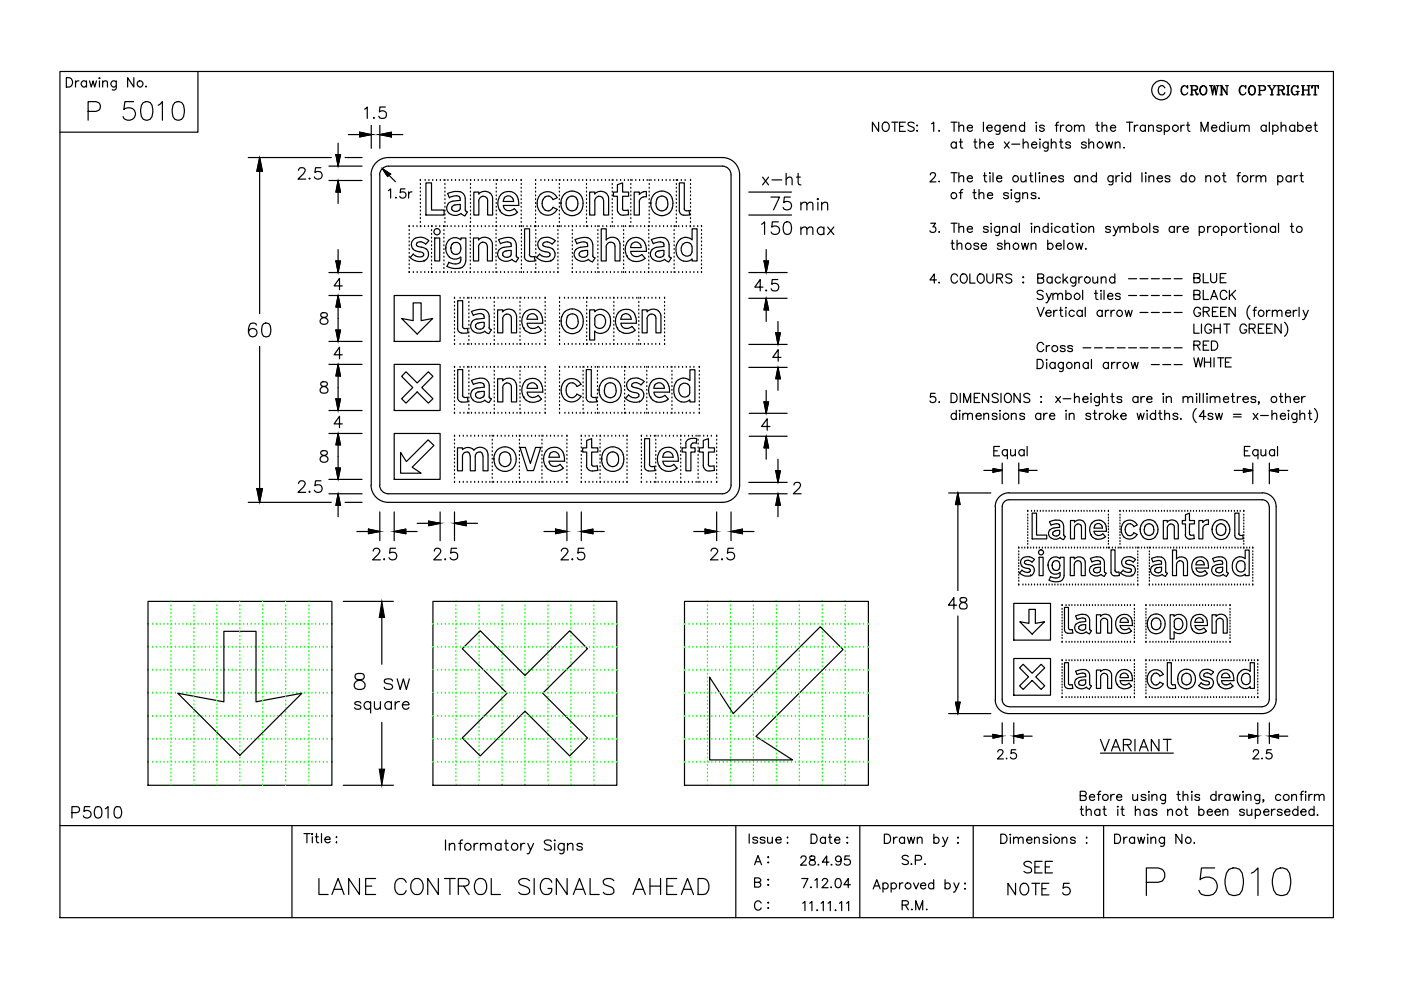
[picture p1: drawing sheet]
<svg xmlns="http://www.w3.org/2000/svg" width="297mm" height="210mm" viewBox="0 0 297 210" stroke-linecap="round" stroke-linejoin="round" font-family="sans-serif">
<g fill="none" stroke="#000" stroke-width=".25">
<path d="M12.7 15.2h270v179.4h-270zM14.1 16.5h.6a1.06 1.06 0 0 1 .7 1 1.06 1.06 0 0 1-.7 1h-.6zM16 17.1v1.4M16.7 17.1a.58 .58 0 0 0-.7 .6M18.3 17.4a.64 .64 0 0 0-.9-.1 .64 .64 0 0 0 0 1 .64 .64 0 0 0 .9-.1M18.3 17.1v1.4M19 17.1l.4 1.4 .3-1.4 .4 1.4 .4-1.4M21.1 17.1v1.4M21.1 16.5l.1 .1-.1 .1zM21.8 17.5l.4-.4 .5 .1 .1 1.3M21.8 17.1v1.4M24.6 17.1v1.5a.53 .53 0 0 1-.8 .4"/>
<path d="M24.6 17.4a.64 .64 0 0 0-.9-.1 .64 .64 0 0 0 0 1 .64 .64 0 0 0 .9-.1M28.4 16.5v2l-1.3-2v2M31 18.2v.3v-.2M42 15.2v12.8h-29.3M247 18.6a.72 .72 0 0 0-.8-.4 .72 .72 0 0 0-.6 .7 .83 .83 0 0 0 .2 1 .83 .83 0 0 0 .9 .1l.3-.4M251 18.2a1.12 1.12 0 0 0 0 1.9M251.7 18.5l.1 .2v-.5l-.1 .3a.7 .7 0 0 0-.8-.3 .7 .7 0 0 0-.5 .7v.5a.72 .72 0 0 0 .6 .7 .72 .72 0 0 0 .8-.5M252.4 18.2h1.1l.4 .3-.1 .5-1.1 .1M252.6 18.2v1.9M252.7 18.2v1.9M253.2 19.1l.2 .1 .4 .8 .2-.1M253.4 19.2l.2 .8 .3 .1 .1-.2"/>
<path d="M253.5 18.2l.1 .1a.43 .43 0 0 1 .2 .5 .43 .43 0 0 1-.3 .3M255 18.2a1.01 1.01 0 0 0-.6 1 1.01 1.01 0 0 0 .8 .9 1.01 1.01 0 0 0 .7-1 1.01 1.01 0 0 0-.9-.9 1.13 1.13 0 0 0 0 1.9M255.2 18.2a1.13 1.13 0 0 1 0 1.9M256.4 18.2h.7M256.7 18.2l.4 1.9 .3-1.9 .4 1.9 .4-1.9M256.8 18.2l.3 1.4M257.6 18.2l.2 1.4M257.9 18.2h.6M258.7 18.2h.3M258.9 18.2v1.9M259.9 18.2h.5M260.1 19.9l-1.1-1.7v1.9"/>
<path d="M260.1 18.2v1.9l-1.1-1.7M263.4 18.2a1.12 1.12 0 0 0 0 1.9M264 18.5l.1 .2v-.5l-.1 .3a.73 .73 0 0 0-.8-.3 .73 .73 0 0 0-.5 .7v.5a.72 .72 0 0 0 .6 .7 .72 .72 0 0 0 .8-.5M265.4 18.2a1 1 0 0 0-.7 1 1 1 0 0 0 .8 .9 1.02 1.02 0 0 0 .7-1 1.02 1.02 0 0 0-.8-.9 1.13 1.13 0 0 0 0 1.9M265.5 18.2a1.13 1.13 0 0 1 0 1.9M266.8 18.2h1.1l.4 .3-.2 .6-1 .1M267 18.2v1.9M267.1 18.2v1.9M267.9 18.2l.3 .3-.1 .5-.2 .2M268.8 18.2h.5M269 18.2l.6 1v.9M269 18.2l.7 1v.9"/>
<path d="M270 18.2h.6M270.3 18.2l-.6 1M270.7 18.2h1.1l.5 .3-.2 .5-1 .1M271 18.2v1.9M271.1 18.2v1.9M271.6 19.1l.5 .8h.3M271.7 19.2l.3 .8 .3 .1 .1-.2M271.8 18.2l.4 .3-.1 .4-.3 .2M272.8 18.2h.6M273.1 18.2v1.9M274.5 18.2a1.12 1.12 0 0 0 0 1.9M274.8 19.4h.7"/>
<path d="M275.1 19.4v.7M275.1 18.5l.1 .2v-.5l-.1 .3a.73 .73 0 0 0-.8-.3 .73 .73 0 0 0-.5 .7v.5a.74 .74 0 0 0 .5 .7 .74 .74 0 0 0 .8-.2M275.2 19.4v.7M275.9 18.2h.7M276.2 18.2v1.9M276.3 18.2v1.9M276.3 19.1h1.1M277.1 18.2h.7M277.4 18.2v1.9M277.5 18.2v1.9M278.3 18.2l-.2 .5v-.5h1.4v.5v-.5M278.8 18.2v1.9"/>
<path d="M278.9 18.2v1.9M18.7 23.6h1.6l.6-.2a1.03 1.03 0 0 0 .4-1.1 1.03 1.03 0 0 0-1-.8h-1.6v4M28.3 21.5h-1.8l-.2 1.7a1.41 1.41 0 0 1 2 0 1.41 1.41 0 0 1 0 2 1.41 1.41 0 0 1-2-.1l-.2-.4M30.4 21.8a1.23 1.23 0 0 1 1.8 .5 3.3 3.3 0 0 1-.4 3 1.23 1.23 0 0 1-1.8-.6 3.3 3.3 0 0 1 .4-2.9zM33.5 22.3l.9-.8v4M37.1 21.8a1.23 1.23 0 0 1 1.8 .5 3.3 3.3 0 0 1-.4 3 1.23 1.23 0 0 1-1.8-.6 3.3 3.3 0 0 1 .4-2.9zM52.6 33.4h17.6M55 33.4v33.1M55 33.4l.6 2.9h-1.1zM63.3 36.1l.1-.3a.81 .81 0 0 1 1-.2 .52 .52 0 0 1 .2 .8l-1.4 1.6h1.6M65.6 37.8h-.1l.1 .2 .2-.2M68 35.6h-1.1l-.1 1a.87 .87 0 0 1 1.3 0 .87 .87 0 0 1-.2 1.3 .87 .87 0 0 1-1.3-.4"/>
<path d="M69.7 35.2h7.1M69.7 38.3h7.1M71.2 32.8h1l-.5 2.4zM71.7 30.4v4.8M71.7 38.3v4.8M71.7 38.3l.5 2.4h-1zM73.2 33.4h3.6M73.8 28.5h4.9M76.3 28l2.4 .5-2.4 .5zM77.3 23.2l.6-.5v2.4M78.7 37.1v65.8M78.7 26.6v4.9"/>
<path d="M79.3 24.9v.2l.1-.1M80.5 37.1v65.8M80.5 26.6v4.9M80.5 28.5h4.9M80.5 28.5l2.5-.5v1zM81.1 35.8l1.6 1.1-.5 .5zM81.1 35.8l2.7 2.7M81.7 22.7h-1.2l-.1 1a.85 .85 0 0 1 1.3 0 .85 .85 0 0 1-.2 1.3 .85 .85 0 0 1-1.2-.4M82.3 33.4a3.7 3.7 0 0 0-3.6 3.7M82.3 35.2a1.84 1.84 0 0 0-1.8 1.9M82.4 33.4h70.8M82.4 35.2h70.8"/>
<path d="M89.1 38.3h.1M89.1 39.9h.1M89.1 39.1h.1M90.1 38.3h.1M90.3 38.8h1.2v5.7h2.7v1.1h-3.9zM90.9 38.3h.1M91.8 38.3h.1M92.6 38.3h.1M93.4 38.3h.1M94.2 38.3h.1M94.3 39.9h.1M94.3 39.1h.1"/>
<path d="M94.3 38.3h.1M95 38.3h.1M95.8 38.3h.1M96.6 38.3h.1M97.4 38.3h.1M98.2 38.3h.1M99 38.3h.1M99.8 39.9h.1M99.8 39.1h.1M99.8 38.3h.1M100.6 38.3h.1M101.4 38.3h.1"/>
<path d="M102.2 38.3h.1M103 38.3h.1M103.9 38.3h.1M104.7 38.3h.1M105.2 39.9h.1M105.2 39.1h.1M105.2 38.3h.1M105.5 38.3h.1M106.3 38.3h.1M107.1 38.3h.1M107.9 38.3h.1M108.7 38.3h.1"/>
<path d="M109.5 38.3h.1M110.5 38.3h.1M110.5 39.9h.1M110.5 39.1h.1M113.6 38.3h.1M113.6 39.9h.1M113.6 39.1h.1M114.7 38.3h.1M115.5 38.3h.1M116.3 38.3h.1M117.1 38.3h.1M117.9 38.3h.1"/>
<path d="M118.6 39.9h.1M118.6 39.1h.1M118.6 38.3h.1M118.7 38.3h.1M119.5 38.3h.1M120.3 38.3h.1M121.1 38.3h.1M121.9 38.3h.1M122.7 38.3h.1M123.5 38.3h.1M124.3 38.3h.1M124.3 39.9h.1"/>
<path d="M124.3 39.1h.1M125.2 38.3h.1M126 38.3h.1M126.8 38.3h.1M127.6 38.3h.1M128.4 38.3h.1M129.2 38.3h.1M129.8 39.9h.1M129.8 39.1h.1M129.8 38.3h.1M130 38.3h.1M130.8 38.3h.1"/>
<path d="M131.6 38.3h.1M132.4 38.3h.1M133.2 38.3h.1M133.7 39.9h.1M133.7 39.1h.1M133.7 38.3h.1M134 38.3h.1M134.8 38.3h.1M135.6 38.3h.1M136.4 38.3h.1M137.2 38.3h.1M137.6 39.9h.1"/>
<path d="M137.6 39.1h.1M137.6 38.3h.1M138 38.3h.1M138.8 38.3h.1M139.6 38.3h.1M140.4 38.3h.1M141.2 38.3h.1M142 38.3h.1M142.8 38.3h.1M143.4 39.9h.1M143.4 39.1h.1M143.4 38.3h.1"/>
<path d="M143.7 38.3h.1M144.5 38.3h.1M145.3 38.3h.1M146.4 38.3h.1M146.4 39.9h.1M146.4 39.1h.1M153.2 35.2a1.84 1.84 0 0 1 1.8 1.9M153.2 33.4a3.7 3.7 0 0 1 3.6 3.7M155 37.1v65.8M156.8 37.1v65.8M161.7 37.6l1.2 1.6M162.9 37.6l-1.2 1.6"/>
<path d="M163.7 38.1h2M166.7 38l.6-.4 .5 .1 .1 1.5M166.7 36.7v2.5M168.9 37.6h.8M169.2 36.7v2l.1 .4 .5 .1M186.3 25.9v2l-1.3-2v2M187.2 26.2a.74 .74 0 0 1 .8-.3 .74 .74 0 0 1 .5 .7 .86 .86 0 0 1-.2 1 .86 .86 0 0 1-.9 .1l-.4-.6zM189.1 25.9h1.3M189.7 25.9v2M190.7 26.8h.8M192 25.9h-1.3v2h1.3M193.8 26.2a.77 .77 0 0 0-1.3 .1l.2 .3 1 .5 .1 .5a.84 .84 0 0 1-1.3 0"/>
<path d="M194.4 26.6h.1zM194.4 27.7h.1v.2zM197.2 37.1l.1-.3 .3-.2 .7 .2a.66 .66 0 0 1-.2 .8l-.9 1h1.2M197.5 26.2l.5-.3v2M199.1 27.6v.3l.1-.2M199.1 38.4l-.1 .1h.2M201.6 25.9h1.3M201.6 36.6h1.3M202.3 25.9v2M202.3 36.6v2M202.7 30.4a.61 .61 0 0 0-.9-.1 .61 .61 0 0 0 0 .9 .61 .61 0 0 0 .9-.1M202.7 30.1v1.3"/>
<path d="M203.3 26.9l.5-.4 .4 .1 .1 1.3M203.3 25.9v2M203.3 37.6l.5-.3h.4l.1 1.3M203.3 36.6v2M203.4 30.1h.7M203.7 29.5v1.5l.1 .3 .3 .1M205.1 27.1h1.1a.6 .6 0 0 0-.9-.5 .6 .6 0 0 0-.1 1 .57 .57 0 0 0 1 0M205.1 37.8h1.1a.6 .6 0 0 0-.9-.5 .6 .6 0 0 0-.1 1 .57 .57 0 0 0 1 0M206.5 30.1h.6M206.7 29.5v1.5l.1 .3 .4 .1M207.7 30.5l.5-.4 .5 .1 .1 1.2M207.7 29.5v1.9"/>
<path d="M208.5 25.9v2M208.5 37.3h.6M208.8 36.6v1.6l.1 .3 .3 .1M209.2 27.1h1.2a.57 .57 0 0 0-.6-.6 .57 .57 0 0 0-.6 .6v.2a.61 .61 0 0 0 .5 .6 .61 .61 0 0 0 .7-.3M209.5 30.6h1.1a.6 .6 0 0 0-.8-.4 .6 .6 0 0 0-.2 .9 .57 .57 0 0 0 1 0M209.9 36.6v.2zM209.9 37.3v1.3M210.5 36.6v2M211.3 37.8h1.1a.6 .6 0 0 0-.8-.5 .6 .6 0 0 0-.2 1 .57 .57 0 0 0 1 0M212 26.5l-.1 1.8-.3 .2-.4-.1M212 26.8a.62 .62 0 0 0-.9-.1 .62 .62 0 0 0 0 .9 .62 .62 0 0 0 .9 0M212.7 27.1h1.1a.6 .6 0 0 0-.8-.5 .6 .6 0 0 0-.2 1 .56 .56 0 0 0 .5 .3 .56 .56 0 0 0 .5-.3"/>
<path d="M213 30.1l1 1.3M214 30.1l-1 1.3M214.3 26.9l.5-.4 .5 .1 .1 1.3M214.3 26.5v1.4M214.5 30.6h1.7M216.5 37.3l.1 1.2 .5 .1 .4-.4M216.9 30.5l.5-.4 .5 .1 .1 1.2M216.9 29.5v1.9M217.2 26.8a.62 .62 0 0 0-.9-.1 .62 .62 0 0 0 0 .9 .62 .62 0 0 0 .9 0M217.2 25.9v2M217.5 37.3v1.3M218.2 37.3h.7"/>
<path d="M218.5 36.6v1.6l.1 .3 .4 .1M218.7 30.6h1.1a.6 .6 0 0 0-.8-.4 .6 .6 0 0 0-.2 .9 .57 .57 0 0 0 1 0M219.6 36.6v2M219.6 26h.2zM219.7 26.5v1.4M220.3 36.7h.2zM220.4 29.5h.2zM220.4 37.3v1.3M220.5 30.1v1.3M221 37.6l.5-.3h.5l.1 1.3M221 37.3v1.3M221.4 26.8a.62 .62 0 0 0-1 0l.1 .2 .8 .3 .1 .3a.57 .57 0 0 1-1 0"/>
<path d="M222.2 30.1l-.1 1.8-.2 .1h-.5M222.2 30.4a.61 .61 0 0 0-.9-.1 .61 .61 0 0 0 0 .9 .61 .61 0 0 0 .9-.1M222.8 37.8h1.1a.6 .6 0 0 0-.8-.5 .6 .6 0 0 0-.2 1 .57 .57 0 0 0 1 0M222.9 30.5l.5-.4 .4 .1 .1 1.2M222.9 29.5v1.9M223.7 26.5h.7M224.5 25.9l-.4 .1-.1 .2v1.7M224.6 30.1h.7M224.8 26.5v1.4M224.9 29.5v1.5l.1 .3 .4 .1M225.5 37.5a.57 .57 0 0 0-1 0l.1 .2 .8 .3 .1 .3a.57 .57 0 0 1-1 0M225.6 26.5a.58 .58 0 0 0-.8 .6"/>
<path d="M227 30.4a.57 .57 0 0 0-1.1 0l.1 .2 .9 .3 .1 .2a.57 .57 0 0 1-1.1 0M227.8 26.9l.5-.4 .4 .1 .1 1.3M227.8 26.5v1.4M228.8 26.9l.5-.4 .5 .1v1.3M228.9 37.5a.61 .61 0 0 0-.9 0 .61 .61 0 0 0 0 .9 .61 .61 0 0 0 .9-.1M228.9 37.3v1.3M229.6 37.6l.5-.3h.4l.1 1.3M229.6 37.3v1.3M230.3 30.4a.57 .57 0 0 0-1 0l.1 .2 .8 .3 .1 .2a.57 .57 0 0 1-1 0M230.9 30.5l.4-.4 .5 .1 .1 1.2M230.9 29.5v1.9M232.3 26.5h.7"/>
<path d="M232.5 37.5a.63 .63 0 0 0-1-.1 .63 .63 0 0 0 0 1 .63 .63 0 0 0 1-.1M232.5 36.6v2M232.6 25.9v1.6l.1 .2 .4 .2M233.7 26.9l.4-.4 .5 .1 .1 1.3M233.7 25.9v2M234.4 30.1l.4 1.3 .3-1.3 .4 1.3 .4-1.3M235.4 27.1h1.1a.6 .6 0 0 0-.8-.5 .6 .6 0 0 0-.2 1 .57 .57 0 0 0 1 0M236 37.3l-.1 1.7-.3 .2-.5-.1M236 37.5a.61 .61 0 0 0-.9 0 .61 .61 0 0 0 0 .9 .61 .61 0 0 0 .9-.1M236.4 30.5l.5-.4 .5 .1 .1 1.2M236.4 30.1v1.3M236.6 37.3v1.3"/>
<path d="M237.4 37.3a.64 .64 0 0 0-.8 .5M237.9 36.6v.2zM237.9 37.3v1.3M238.3 31.2v.2l.1-.1M238.9 25.9h1.3M239.5 25.9v2M239.7 37.5a.63 .63 0 0 0-.9-.1 .63 .63 0 0 0 0 1 .63 .63 0 0 0 .9-.1M239.7 36.6v2M240.5 26.5v1.4M241.3 26.5a.64 .64 0 0 0-.8 .6M242.1 36.6v2M242.8 26.8a.62 .62 0 0 0-.9-.1 .62 .62 0 0 0 0 .9 .62 .62 0 0 0 .9 0"/>
<path d="M242.8 26.5v1.4M242.9 36.6l.1 .1-.1 .1zM242.9 37.3v1.3M243.5 26.9l.5-.4 .4 .1 .1 1.3M243.5 26.5v1.4M243.6 37.6l.5-.3h.4l.1 1.3M243.6 37.3v1.3M245.3 37.8h1.2a.6 .6 0 0 0-.9-.5 .6 .6 0 0 0-.1 1 .56 .56 0 0 0 .5 .3 .56 .56 0 0 0 .5-.3M246.3 26.8a.6 .6 0 0 0-1 0v.2a.9 .9 0 0 1 1 .5v.1a.56 .56 0 0 1-.5 .3 .56 .56 0 0 1-.5-.3M246.9 26.8a.62 .62 0 0 1 .9-.1 .62 .62 0 0 1 0 .9 .62 .62 0 0 1-.9 0M246.9 26.5v2M248 37.5a.57 .57 0 0 0-1 0l.1 .2 .9 .3v.3a.57 .57 0 0 1-1 0"/>
<path d="M250.4 26.5v1.4M251.1 26.5a.58 .58 0 0 0-.7 .6M251.5 37.5a.61 .61 0 0 0-.9 0 .61 .61 0 0 0 0 .9 .61 .61 0 0 0 .9-.1M251.5 36.6v2M251.6 26.5h.6M251.9 25.9v1.6v.2l.4 .2M252.4 20.1h.6M254.6 27.9v-2l.8 2 .7-2v2M255.7 37.6l.4-.3h.5l.1 1.3M255.7 37.3v1.3M256.9 27.1h1.1a.57 .57 0 0 0-.6-.6 .57 .57 0 0 0-.5 .6v.2a.61 .61 0 0 0 .4 .6 .61 .61 0 0 0 .7-.3M258.7 20.1h.5"/>
<path d="M259.2 37.3h.7M259.5 36.6v1.6l.1 .3 .3 .1M259.6 26.8a.62 .62 0 0 0-.9-.1 .62 .62 0 0 0 0 .9 .62 .62 0 0 0 .9 0M259.6 25.9v2M260.4 26.5v1.4M260.4 25.9v.2zM261 26.5l.1 1.2 .5 .2 .5-.4M262.1 26.5v1.4M262.3 37.3h.6M262.8 26.9l.5-.4 .5 .1v1.3M262.8 26.5v1.4M263 36.6l-.4 .1-.1 .3v1.6"/>
<path d="M263.8 26.9l.5-.4 .5 .1 .1 1.3M265.1 37.3v1.3M265.9 37.3a.58 .58 0 0 0-.8 .5M266.3 37.6l.5-.3h.5v1.3M266.3 37.3v1.3M266.8 20.1h.6M267.3 37.6l.5-.3h.5l.1 1.3M268.4 26.8a.62 .62 0 0 0-.9-.1 .62 .62 0 0 0 0 .9 .62 .62 0 0 0 .9 0M268.4 26.5v1.4M269.1 25.9v2M269.3 20.1h.7M269.8 26.8a.64 .64 0 0 1 1-.1 .64 .64 0 0 1 0 .9 .64 .64 0 0 1-1 0"/>
<path d="M269.8 26.5v2M270.7 20.1h.7M270.9 37.5a.61 .61 0 0 1 .9 0 .61 .61 0 0 1 0 .9 .61 .61 0 0 1-.9-.1M270.9 37.3v1.9M271.6 26.9l.5-.4 .5 .1v1.3M271.6 25.9v2M272.8 20.1h.6M273.7 37.5a.61 .61 0 0 0-.9 0 .61 .61 0 0 0 0 .9 .61 .61 0 0 0 .9-.1M273.7 37.3v1.3M274.4 37.3v1.3M274.5 26.8a.62 .62 0 0 0-.9-.1 .62 .62 0 0 0 0 .9 .62 .62 0 0 0 .9 0M274.5 26.5v1.4"/>
<path d="M275.1 26.8a.64 .64 0 0 1 1-.1 .64 .64 0 0 1 0 .9 .64 .64 0 0 1-1 0M275.1 25.9v2M275.1 37.3a.58 .58 0 0 0-.7 .5M275.6 37.3h.7M275.9 36.6v1.6l.1 .3 .4 .1M275.9 20.1h.7M276.9 27.1h1.1a.6 .6 0 0 0-.8-.5 .6 .6 0 0 0-.2 1 .57 .57 0 0 0 1 0M277.1 20.1h.7M278.5 20.1h.7M278.6 26.5h.6M278.9 25.9v1.6v.2l.4 .2M69.7 57.8h7.1"/>
<path d="M71.2 55.3h1l-.5 2.5zM71.7 52.9v4.9M82.4 40.4l.4-.4v2M83.9 41.8v.2l.1-.1M85.9 40h-1v.9a.69 .69 0 0 1 1 0 .69 .69 0 0 1-.1 1 .69 .69 0 0 1-1-.3M86.6 40.7v1.3M86.8 48h.1M86.8 57.8h.1M86.8 56.9h.1M86.8 56.1h.1M86.8 55.3h.1M86.8 54.5h.1"/>
<path d="M86.8 53.7h.1M86.8 52.9h.1M86.8 52.1h.1M86.8 51.3h.1M86.8 50.5h.1M86.8 49.7h.1M86.8 48.9h.1M86.9 54.6l1.1 .7M87.3 40.7a.63 .63 0 0 0-.7 .5M87.6 53.9l.5 .4M87.6 48h.1M87.6 53.8l-.6 .8"/>
<path d="M87.6 57.8h.1M88 50.5a2.66 2.66 0 0 1 2.9 .5l-.6 .8M88 55.3l1.1 .2 .8-.2M88 50.5a1.53 1.53 0 0 0-.7 1.8 1.53 1.53 0 0 0 1.6 1.1l.7 .1M88.1 54.2l.7 .3 .7-.1M88.4 48h.1M88.4 57.8h.1M88.6 52.2l.3 .1a1.8 1.8 0 0 1 1.9 1.8l-.2 .7-.7 .5M89.1 48h.1M89.1 47.2h.1M89.1 46.4h.1M89.1 45.6h.1"/>
<path d="M89.1 44.7h.1M89.1 43.9h.1M89.1 43.1h.1M89.1 42.3h.1M89.1 41.5h.1M89.1 40.7h.1M89.2 48h.1M89.2 51.3h-.2a.53 .53 0 0 0-.6 .2 .53 .53 0 0 0 .1 .7h.1M89.3 57.8h.1M89.3 51.3l.9 .4M89.6 53.6l.2 .2M89.7 54.2l-.3 .2"/>
<path d="M89.8 53.8v.4M89.9 55.4h.1M90 48h.1M90.1 57.8h.1M90.8 48h.1M90.9 57.8h.1M91.5 57.8h.1M91.5 56.9h.1M91.5 56.1h.1M91.5 55.3h.1M91.5 54.5h.1M91.5 53.7h.1"/>
<path d="M91.5 52.9h.1M91.5 52.1h.1M91.5 51.3h.1M91.5 50.5h.1M91.5 49.7h.1M91.5 48.9h.1M91.5 48h.1M91.6 48h.1M91.7 57.8h.1M92.2 50.5h1v4.8h-1zM92.4 48h.1M92.5 57.8h.1"/>
<path d="M93.2 48h.1M93.3 57.8h.1M94 48h.1M94.1 57.8h.1M94.1 56.9h.1M94.1 56.1h.1M94.1 55.3h.1M94.1 54.5h.1M94.1 53.7h.1M94.1 52.9h.1M94.1 52.1h.1M94.1 51.3h.1"/>
<path d="M94.1 50.5h.1M94.1 49.7h.1M94.1 48.9h.1M94.1 48h.1M94.3 48h.1M94.3 47.2h.1M94.3 46.4h.1M94.3 45.6h.1M94.3 44.7h.1M94.3 43.9h.1M94.3 43.1h.1M94.3 42.3h.1"/>
<path d="M94.3 41.5h.1M94.3 40.7h.1M94.5 52.6h.1M94.8 48h.1M94.9 57.8h.1M94.9 41.1l.4 .9M95.1 43.2a1.42 1.42 0 0 0 .2 2.1M95.1 55.6l1.5 .4M95.2 55.6l-.4 .9 1.3 .4 1.5-.1M95.3 45.2a1.97 1.97 0 0 0 2.4 0M95.6 52.7h.1M95.6 48h.1"/>
<path d="M95.7 57.8h.1M95.8 51.8l-.2 .8 .2 .9M95.8 53.5h.1M96.3 43.5l-.5 .4M96.4 48h.1M96.5 43.4l-.2 .1M96.5 57.8h.1M96.5 43.5l1.1-.1v.9a1 1 0 0 1-1 .5 1 1 0 0 1-.8-.6v-.3M96.6 40.6l-1.7 .4M96.6 40.6a1.6 1.6 0 0 1 2 1.5M96.8 41.5l-1.5 .4M96.8 41.5l.6 .2"/>
<path d="M97.3 48h.1M97.3 57.8h.1M97.4 51.7a.98 .98 0 0 0-1.6 .2M97.4 41.7l.1 .4M97.4 51.7a1.32 1.32 0 0 1 .2 1.5 1.32 1.32 0 0 1-1.3 .7l-.5-.4M97.5 42.5a3.8 3.8 0 0 0-2.5 .7M97.6 55.6l-1 .4M97.6 42.1v.4M97.7 54.5a1.92 1.92 0 0 1-2.1 .2 1.92 1.92 0 0 1-1.1-1.7 2 2 0 0 1 .8-2.2 2 2 0 0 1 2.4 0v-.3h1.1v4.8l-.5 1.1-.8 .4M97.7 55.1l-.2 .5M97.7 54.5v.7M97.8 45.3l.8 .5"/>
<path d="M98.1 48h.1M98.1 57.8h.1M98.6 42.1v2.4M98.6 44.5l.5 .4M98.9 48h.1M98.9 57.8h.1M99.1 45l-.5 .8M99.7 48h.1M99.7 57.8h.1M99.7 56.9h.1M99.7 56.1h.1M99.7 55.3h.1"/>
<path d="M99.7 54.5h.1M99.7 53.7h.1M99.7 52.9h.1M99.7 52.1h.1M99.7 51.3h.1M99.7 50.5h.1M99.7 49.7h.1M99.7 48.9h.1M99.8 48h.1M99.8 47.2h.1M99.8 46.4h.1M99.8 45.6h.1"/>
<path d="M99.8 44.7h.1M99.8 43.9h.1M99.8 43.1h.1M99.8 42.3h.1M99.8 41.5h.1M99.8 40.7h.1M100.5 48h.1M100.5 57.8h.1M101.3 48h.1M101.3 57.8h.1M101.4 50.8a1.71 1.71 0 0 1 1.8-.5 1.71 1.71 0 0 1 1.2 1.4M101.5 50.9v-.4h-1.1v4.8h1.1v-2.9"/>
<path d="M101.5 41.1v-.4h-1v4.9h1v-3a1.03 1.03 0 0 1 .8-1M102.1 48h.1M102.1 57.8h.1M102.3 51.4l.7 .1 .3 .7M102.3 51.3a1.12 1.12 0 0 0-.9 1M102.3 41.6l.5 .1 .4 .3M102.9 48h.1M102.9 57.8h.1M103.7 48h.1M103.7 57.8h.1M103.9 40.9a1.8 1.8 0 0 0-2.4 .2M103.9 40.9l.4 .5 .1 .6v3.6h-1v-3.1l-.2-.5"/>
<path d="M104.4 51.7v3.6h-1.1v-3.1M104.5 48h.1M104.5 57.8h.1M105.2 57.8h.1M105.2 56.9h.1M105.2 56.1h.1M105.2 55.3h.1M105.2 54.5h.1M105.2 53.7h.1M105.2 52.9h.1M105.2 52.1h.1M105.2 51.3h.1"/>
<path d="M105.2 50.5h.1M105.2 49.7h.1M105.2 48.9h.1M105.2 48h.1M105.2 47.2h.1M105.2 46.4h.1M105.2 45.6h.1M105.2 44.7h.1M105.2 43.9h.1M105.2 43.1h.1M105.2 42.3h.1M105.2 41.5h.1"/>
<path d="M105.2 40.7h.1M105.3 48h.1M105.3 57.8h.1M105.9 52.9a1.59 1.59 0 0 0 0 2 1.59 1.59 0 0 0 1.8 .5l.8-.4M106 44.7l.4 .5 .8 .4M106 44.7h.1M106.1 48h.1M106.1 57.8h.1M106.1 41.3a2.98 2.98 0 0 0-.1 3.4M106.9 48h.1M106.9 57.8h.1M107.1 41.8a1.12 1.12 0 0 1 1.2-.1 1.12 1.12 0 0 1 .6 1h-2.2z"/>
<path d="M107.1 53.3a.6 .6 0 0 0-.5 .4 .6 .6 0 0 0 .2 .6M107.4 50.3l1 .1M107.4 50.4l-1.7 .4 .4 .9 1.6-.4M107.6 51.3l.6 .2M107.7 48h.1M107.8 57.8h.1M108.2 54.3l-.9 .3-.5-.2M108.3 40.7h-1.2l-1 .7M108.3 51.5v.1M108.3 40.6a2.57 2.57 0 0 1 1.7 2.9M108.3 51.6l.1 .7a3.8 3.8 0 0 0-2.5 .6M108.4 50.4a1.59 1.59 0 0 1 1 1.4"/>
<path d="M108.4 54l-.3 .4M108.4 53.1l-1.3 .2M108.4 53.1v.9M108.5 48h.1M108.5 55l.9 .5M108.6 57.8h.1M109 44.2l-.4 .3-.6 .2M109.1 44.2l.6 .8M109.3 48h.1M109.4 57.8h.1M109.4 54.2l.5 .5-.5 .8M109.5 51.8v2.5"/>
<path d="M109.7 45a2.53 2.53 0 0 1-2.5 .6M110 43.6h-3.3a1.1 1.1 0 0 0 1.3 1.1M110.1 48h.1M110.2 57.8h.1M110.5 48h.1M110.5 47.2h.1M110.5 46.4h.1M110.5 45.6h.1M110.5 44.7h.1M110.5 43.9h.1M110.5 43.1h.1M110.5 42.3h.1"/>
<path d="M110.5 41.5h.1M110.5 40.7h.1M110.5 57.8h.1M110.5 56.9h.1M110.5 56.1h.1M110.5 55.3h.1M110.5 54.5h.1M110.5 53.7h.1M110.5 52.9h.1M110.5 52.1h.1M110.5 51.3h.1M110.5 50.5h.1"/>
<path d="M110.5 49.7h.1M110.5 48.9h.1M110.9 48h.1M111 57.8h.1M111.2 54.4a.99 .99 0 0 0 .8 1M111.7 48h.1M111.8 57.8h.1M112.2 53.9l.1 .2M112.3 53.9v-5.4h-1.1v6M112.3 54.1l.3 .3M112.5 48h.1M112.6 54.4h.7l.1 .9"/>
<path d="M112.6 57.8h.1M113.3 48h.1M113.4 55.3l-1.4 .1M113.4 57.8h.1M113.6 48h.1M113.6 47.2h.1M113.6 46.4h.1M113.6 45.6h.1M113.6 44.7h.1M113.6 43.9h.1M113.6 43.1h.1M113.6 42.3h.1"/>
<path d="M113.6 41.5h.1M113.6 40.7h.1M113.6 57.8h.1M113.6 56.9h.1M113.6 56.1h.1M113.6 55.3h.1M113.6 54.5h.1M113.6 53.7h.1M113.6 52.9h.1M113.6 52.1h.1M113.6 51.3h.1M113.6 50.5h.1"/>
<path d="M113.6 49.7h.1M113.6 48.9h.1M114.1 48h.1M114.2 57.8h.1M114.3 52.8a3.6 3.6 0 0 0 2.1 .7M114.4 53.9l.5 .4M114.4 53.8l-.7 .8 1.1 .7M114.6 41.2a2.68 2.68 0 0 0 1.2 4.4l1.1-.1 .7-.5 .5-.6M114.7 41.2a2.22 2.22 0 0 1 3.4 .7M114.8 50.5a1.46 1.46 0 0 0-.4 2.3M114.8 50.5a2.61 2.61 0 0 1 2.9 .5l-.6 .8M114.8 55.3l1.2 .2 .7-.2"/>
<path d="M114.9 54.2l.6 .3 .8-.1M114.9 48h.1M115 57.8h.1M115.1 42.4l-.2 .7 .2 .8M115.1 43.9l.5 .6 .8 .2M115.3 51.5a.41 .41 0 0 0-.2 .4 .41 .41 0 0 0 .3 .3M115.4 52.2l.8 .2M115.8 48h.1M115.8 57.8h.1M116.1 51.3l.9 .4M116.1 51.3l-.8 .2M116.2 52.4a1.52 1.52 0 0 1 1.4 1.3"/>
<path d="M116.3 41.6l.6 .2 .3 .5M116.4 41.6l-.8 .1-.5 .7M116.4 53.6l.2 .2a.43 .43 0 0 1-.3 .6M116.6 48h.1M116.6 57.8h.1M116.8 55.4h.1M117.4 48h.1M117.4 57.8h.1M117.7 53.7a1.55 1.55 0 0 1-1 1.6M118.2 41.9l-1 .4M118.2 44.4l-1-.4-.3 .4-.6 .3M118.2 48h.1"/>
<path d="M118.3 57.8h.1M118.3 56.9h.1M118.3 56.1h.1M118.3 55.3h.1M118.3 54.5h.1M118.3 53.7h.1M118.3 52.9h.1M118.3 52.1h.1M118.3 51.3h.1M118.3 50.5h.1M118.3 49.7h.1M118.3 48.9h.1"/>
<path d="M118.3 48h.1M118.6 48h.1M118.6 47.2h.1M118.6 46.4h.1M118.6 45.6h.1M118.6 44.7h.1M118.6 43.9h.1M118.6 43.1h.1M118.6 42.3h.1M118.6 41.5h.1M118.6 40.7h.1M119 43.1h.1"/>
<path d="M119 48h.1M119.1 42.1l-.2 1 .2 1M119.1 44.1a2.31 2.31 0 0 0 2.2 1.6 2.31 2.31 0 0 0 2.2-1.6M119.8 48h.1M120 43.1a1.28 1.28 0 0 1 1.3-1.5 1.28 1.28 0 0 1 1.2 1.5M120.6 48h.1M121.3 40.5a2.25 2.25 0 0 1 2.2 1.6M121.3 40.5a2.22 2.22 0 0 0-2.2 1.6M121.3 57.8h.1M121.3 56.9h.1M121.3 56.1h.1M121.3 55.3h.1"/>
<path d="M121.3 54.5h.1M121.3 53.7h.1M121.3 52.9h.1M121.3 52.1h.1M121.3 51.3h.1M121.3 50.5h.1M121.3 49.7h.1M121.3 48.9h.1M121.3 48h.1M121.4 48h.1M122.1 52.9a1.59 1.59 0 0 0 0 2 1.59 1.59 0 0 0 1.9 .5l.8-.4M122.2 57.8h.1"/>
<path d="M122.2 48h.1M122.5 43.2a1.28 1.28 0 0 1-1.2 1.5 1.28 1.28 0 0 1-1.3-1.5M122.8 53.6v.5l.2 .2M123 57.8h.1M123 48h.1M123.3 53.3l-.5 .3M123.5 42.1l.1 1-.1 1M123.5 53.2l-.2 .1M123.6 50.3l1 .1M123.6 50.4l-1.7 .4 .4 .9M123.8 57.8h.1M123.8 48h.1"/>
<path d="M123.8 51.3l-1.5 .4M123.8 51.3l.6 .2M124.3 48h.1M124.3 47.2h.1M124.3 46.4h.1M124.3 45.6h.1M124.3 44.7h.1M124.3 43.9h.1M124.3 43.1h.1M124.3 42.3h.1M124.3 41.5h.1M124.3 40.7h.1"/>
<path d="M124.4 54.3l-.8 .3-.6-.2M124.4 51.5l.2 .3M124.6 50.4a1.59 1.59 0 0 1 1.1 1.4M124.6 54l-.2 .4M124.6 53.1l-1.1 .1M124.6 51.9v.4a3.8 3.8 0 0 0-2.5 .6M124.6 53.1v.9M124.6 57.8h.1M124.6 48h.1M124.8 55l.8 .5M125.4 57.8h.1M125.4 48h.1"/>
<path d="M125.7 54.2l.4 .5-.5 .8M125.7 51.8v2.5M126.1 41.1v-.4h-1.1v4.9h1.1v-3a1.03 1.03 0 0 1 .8-1M126.2 57.8h.1M126.2 48h.1M126.8 57.8h.1M126.8 56.9h.1M126.8 56.1h.1M126.8 55.3h.1M126.8 54.5h.1M126.8 53.7h.1M126.8 52.9h.1"/>
<path d="M126.8 52.1h.1M126.8 51.3h.1M126.8 50.5h.1M126.8 49.7h.1M126.8 48.9h.1M126.8 48h.1M126.9 41.6l.5 .1 .4 .3M127 57.8h.1M127 48h.1M127.8 42l.1 .5M127.8 57.8h.1M127.8 48h.1"/>
<path d="M128.5 40.9a1.8 1.8 0 0 0-2.4 .2M128.5 40.9l.3 .5 .2 .5M128.5 50.9v-2.4h-1v6.8h1v-2.9M128.6 57.8h.1M128.6 48h.1M129 42v3.6h-1v-3.1M129.3 51.3a1.12 1.12 0 0 0-.8 1M129.4 51.4l.7 .1 .3 .7M129.4 57.8h.1M129.4 48h.1M129.8 48h.1M129.8 47.2h.1"/>
<path d="M129.8 46.4h.1M129.8 45.6h.1M129.8 44.7h.1M129.8 43.9h.1M129.8 43.1h.1M129.8 42.3h.1M129.8 41.5h.1M129.8 40.7h.1M130.2 57.8h.1M130.2 48h.1M130.9 50.7l.4 .4 .2 .6v3.6h-1.1v-3.1M130.9 50.7a1.8 1.8 0 0 0-2.4 .1"/>
<path d="M131 44.9l.5 .6M131 57.8h.1M131 48h.1M131.5 45.5l.7 .1M131.8 57.8h.1M131.8 48h.1M132.2 57.8h.1M132.2 56.9h.1M132.2 56.1h.1M132.2 55.3h.1M132.2 54.5h.1M132.2 53.7h.1"/>
<path d="M132.2 52.9h.1M132.2 52.1h.1M132.2 51.3h.1M132.2 50.5h.1M132.2 49.7h.1M132.2 48.9h.1M132.2 48h.1M132.2 44.6l-.2-.2v-2.8h1.3v-.9h-1.3v-1.9l-1.1 .4v1.5h-.8v.9h.8l.1 3.3M132.6 57.8h.1M132.6 48h.1M133 54.4h.1M133.1 44.5l-.9 .1"/>
<path d="M133.2 51.1a2.92 2.92 0 0 0 .2 3.8M133.2 44.6l.1 1M133.3 45.5l-1.1 .1M133.4 54.9l.8 .5M133.4 57.8h.1M133.4 48h.1M133.7 53.3h3.3M133.7 53.3a1.11 1.11 0 0 0 1.3 1.1M133.7 48h.1M133.7 47.2h.1M133.7 46.4h.1M133.7 45.6h.1"/>
<path d="M133.7 44.7h.1M133.7 43.9h.1M133.7 43.1h.1M133.7 42.3h.1M133.7 41.5h.1M133.7 40.7h.1M134.3 57.8h.1M134.3 48h.1M135.1 57.8h.1M135.1 48h.1M135.3 50.4l.7 .3 .7 .7M135.3 50.4l-1.2 .1-.9 .6"/>
<path d="M135.6 41.2v-.5h-1.1v4.9h1.1v-2.8M135.8 52a1.1 1.1 0 0 0-1.2-.7 1.1 1.1 0 0 0-.9 1.2M135.8 51.9l.1 .6h-2.2M135.9 57.8h.1M135.9 48h.1M136 55.2l-1 .3-.7-.1M136.1 54l-.5 .3-.6 .1M136.1 54l.7 .8M136.5 40.7l-.9 .5M136.7 57.8h.1M136.7 51.4l.2 .6M136.7 48h.1"/>
<path d="M136.8 54.8l-.8 .4M136.9 52l.1 1.3M137 40.6h-.5M137 40.6v1.1h-.4a1.15 1.15 0 0 0-1.1 1.1M137.5 57.8h.1M137.5 48h.1M137.6 57.8h.1M137.6 56.9h.1M137.6 56.1h.1M137.6 55.3h.1M137.6 54.5h.1M137.6 53.7h.1"/>
<path d="M137.6 52.9h.1M137.6 52.1h.1M137.6 51.3h.1M137.6 50.5h.1M137.6 49.7h.1M137.6 48.9h.1M137.6 48h.1M137.6 47.2h.1M137.6 46.4h.1M137.6 45.6h.1M137.6 44.7h.1M137.6 43.9h.1"/>
<path d="M137.6 43.1h.1M137.6 42.3h.1M137.6 41.5h.1M137.6 40.7h.1M138 43.1h.1M138.3 52.9a1.59 1.59 0 0 0-.1 2 1.59 1.59 0 0 0 1.9 .5l.8-.4M138.3 57.8h.1M138.3 48h.1M139.1 57.8h.1M139.1 48h.1M139.5 53.3a.6 .6 0 0 0-.5 .4 .6 .6 0 0 0 .2 .6M139.8 50.3l.9 .1"/>
<path d="M139.8 50.4l-1.7 .4 .4 .9 1.5-.4M139.9 57.8h.1M139.9 48h.1M140 51.3l.6 .2M140.3 45.7a2.67 2.67 0 0 0 2.1-3.9 2.42 2.42 0 0 0-3.1-1 2.42 2.42 0 0 0-1.2 3.1 2.31 2.31 0 0 0 2.2 1.8M140.5 54.3l-.8 .3-.5-.2M140.6 51.5l.1 .1M140.7 57.8h.1M140.7 48h.1M140.7 51.6l.1 .7a3.8 3.8 0 0 0-2.5 .6M140.8 50.4a1.59 1.59 0 0 1 1 1.4M140.8 54l-.3 .4"/>
<path d="M140.8 53.1l-1.3 .2M140.8 53.1v.9M140.9 55l.9 .5M141.4 42.3l.2 .8M141.5 42.3a1.24 1.24 0 0 0-1.6-.7 1.24 1.24 0 0 0-.8 1.5M141.5 57.8h.1M141.5 48h.1M141.6 43.2a1.29 1.29 0 0 1-1.3 1.5 1.29 1.29 0 0 1-1.2-1.5M141.8 54.2l.5 .5-.5 .8M141.9 51.8v2.5M142.3 57.8h.1M142.3 48h.1"/>
<path d="M142.9 57.8h.1M142.9 56.9h.1M142.9 56.1h.1M142.9 55.3h.1M142.9 54.5h.1M142.9 53.7h.1M142.9 52.9h.1M142.9 52.1h.1M142.9 51.3h.1M142.9 50.5h.1M142.9 49.7h.1M142.9 48.9h.1"/>
<path d="M142.9 48h.1M143.1 57.8h.1M143.1 48h.1M143.4 48h.1M143.4 47.2h.1M143.4 46.4h.1M143.4 45.6h.1M143.4 44.7h.1M143.4 43.9h.1M143.4 43.1h.1M143.4 42.3h.1M143.4 41.5h.1"/>
<path d="M143.4 40.7h.1M143.4 53.8a2.18 2.18 0 0 0 1.5 1.6M143.8 51.2a3 3 0 0 0-.4 2.6M143.9 57.8h.1M143.9 48h.1M144 44.7a.99 .99 0 0 0 .9 .9M144.3 50.7l-.5 .5M144.7 57.8h.1M144.7 48h.1M144.8 51.7a1.46 1.46 0 0 0-.3 1.8 1.46 1.46 0 0 0 1.5 .7l.3-.1a2.1 2.1 0 0 0 0-2.5 1.12 1.12 0 0 0-1.5 .2M145.1 44.2v-5.4h-1.1v5.9M145.1 44.1v.3"/>
<path d="M145.1 44.4l.2 .2 .8 .1 .1 .9M145.3 50.3l-1 .4M145.3 50.3l.7 .1 .6 .3M145.5 57.8h.1M145.5 48h.1M146.2 45.5l-1.3 .1M146.3 57.8h.1M146.3 48h.1M146.4 48h.1M146.4 47.2h.1M146.4 46.4h.1M146.4 45.6h.1"/>
<path d="M146.4 44.7h.1M146.4 43.9h.1M146.4 43.1h.1M146.4 42.3h.1M146.4 41.5h.1M146.4 40.7h.1M146.6 50.8h.1v-2.3h1.1v6.8h-1.1v-.4M146.6 55l-.6 .3h-1.1M146.7 54.9l-.1 .1M147.1 57.8h.1M147.1 48h.1M147.9 57.8h.1"/>
<path d="M147.9 48h.1M148.7 57.8h.1M148.7 48h.1M148.7 56.9h.1M148.7 56.1h.1M148.7 55.3h.1M148.7 54.5h.1M148.7 53.7h.1M148.7 52.9h.1M148.7 52.1h.1M148.7 51.3h.1M148.7 50.5h.1"/>
<path d="M148.7 49.7h.1M148.7 48.9h.1M158.8 45.6h9M158.8 40.7h9M158.8 57.8h8.1M161.5 47.5l.6-.5v2.7M162 55.3h1l-.6 2.5zM162.4 52.9v4.9M163.5 41.8h1.8l-1.3 2.7M164.9 59.3h-1.2l-.1 1a.85 .85 0 0 1 1.3 0 .85 .85 0 0 1-.2 1.3 .85 .85 0 0 1-1.2-.4M165 47h-1.2l-.2 1.2a.94 .94 0 0 1 1.5 0 .94 .94 0 0 1-.2 1.4 .94 .94 0 0 1-1.4-.4M166.4 47.2a.87 .87 0 0 1 1.3 .3 2.2 2.2 0 0 1-.3 2.1 .87 .87 0 0 1-1.2-.4 2.2 2.2 0 0 1 .2-2z"/>
<path d="M167.6 41.8h-1.3l-.1 1.2a.94 .94 0 0 1 1.4-.1 .94 .94 0 0 1-.2 1.5 .94 .94 0 0 1-1.4-.4M169.8 48.6l.6-.5 .6 .2 .1 1.4M169.8 48.1v1.6M169.8 43.3l.6-.4 .6 .1 .1 1.5M169.8 42.9v1.6M171.1 48.6l.6-.5 .6 .2v1.4M171.1 43.3l.6-.4 .6 .1v1.5M173.4 42.9v1.6M173.4 42.1l.1 .1-.1 .1-.1-.1zM174.2 43.3l.6-.4 .6 .1 .1 1.5M174.2 42.9v1.6M174.7 48.5a.78 .78 0 0 0-1.2-.1 .78 .78 0 0 0 0 1.1 .78 .78 0 0 0 1.2-.1"/>
<path d="M174.7 48.1v1.6M175.5 48.1l1.3 1.6M176.8 48.1l-1.3 1.6M197.3 47.3h1l-.5 .8a.64 .64 0 0 1 .5 1 .64 .64 0 0 1-1.1-.2M198.6 59.4h-1.4l.9-1.3v1.9M199.1 49.1l-.1 .1h.2M199.1 59.8v.2l.1-.1M201.6 47.3h1.3M201.6 51.6h.7M201.9 50.9v1.6l.1 .3 .4 .1M202.3 47.3v2M202.9 51.9l.5-.3h.4l.1 1.3"/>
<path d="M202.9 50.9v2M203 58.5a.69 .69 0 0 0-.8-.4 .69 .69 0 0 0-.6 .7v.5a.7 .7 0 0 0 .6 .7 .7 .7 0 0 0 .8-.4M203.3 48.3l.5-.3 .4 .1 .1 1.2M203.3 47.3v2M203.4 40.9h.7M203.8 58.3a.74 .74 0 0 1 .8-.2 .74 .74 0 0 1 .5 .7v.5a.74 .74 0 0 1-.8 .8 .74 .74 0 0 1-.7-.8zM204.1 40.2l-.3 .1-.1 .3v1.5M205.1 48.6h1.1a.6 .6 0 0 0-.9-.5 .6 .6 0 0 0-.1 .9 .62 .62 0 0 0 1 0M205.6 58.1v1.9h1.1M206.3 40.9h.6M206.6 40.2v1.6v.2l.4 .1M207.4 58.3l.2-.1a.95 .95 0 0 1 1.1 .5 .95 .95 0 0 1-.4 1.2 .88 .88 0 0 1-1-.3 .88 .88 0 0 1 0-1.1z"/>
<path d="M207.5 51.9a.57 .57 0 0 0-1 0l.1 .1 .8 .3 .1 .3a.57 .57 0 0 1-1 0M207.6 41.2a.67 .67 0 0 1 .9-.3l.1 1.2M207.6 40.2v1.9M208 52.1h1.1a.6 .6 0 0 0-.8-.5 .6 .6 0 0 0-.2 1 .57 .57 0 0 0 1 0M209.2 58.1v1.3a.66 .66 0 0 0 .7 .6 .66 .66 0 0 0 .6-.6v-1.3M209.4 41.4h1.1a.6 .6 0 0 0-.9-.5 .6 .6 0 0 0-.2 1 .62 .62 0 0 0 1.1 0M209.5 48.3a.62 .62 0 0 0-1 0 .9 .9 0 0 0 .9 .4l.1 .3a.62 .62 0 0 1-1 0M210.1 47.4h.1v.1zM210.2 48v1.3M211.3 59l1.1-.1 .2-.3-.1-.3-.4-.2h-.8v1.9M211.9 48v1.5a.51 .51 0 0 1-.3 .4 .51 .51 0 0 1-.5-.1M211.9 48.3a.62 .62 0 0 0-.9-.1 .62 .62 0 0 0 0 .9 .62 .62 0 0 0 .9-.1"/>
<path d="M211.9 59l.7 1M212.5 51.9a.57 .57 0 0 0-1 0l.1 .1a.9 .9 0 0 1 .9 .5v.1a.57 .57 0 0 1-1 0M212.6 48.3l.4-.3 .5 .1 .1 1.2M212.6 48v1.3M213 51.9l.5-.3h.5l.1 1.3M213 50.9v2M213.8 41.1a.62 .62 0 0 0-1 0 .9 .9 0 0 0 .9 .5l.1 .3a.62 .62 0 0 1-1 0M214.4 40.2v.2zM214.4 40.9v1.2M214.5 58.3a.73 .73 0 0 0-1.3 .2l.2 .3 .9 .4 .2 .5a.8 .8 0 0 1-1.3 0M215.4 48.3a.62 .62 0 0 0-.9-.1 .62 .62 0 0 0 0 .9 .62 .62 0 0 0 .9-.1M215.4 48v1.3"/>
<path d="M216.1 47.3v2M216.2 40.9v1.4a.53 .53 0 0 1-.8 .4M216.2 41.1a.62 .62 0 0 0-.9-.1 .62 .62 0 0 0 0 .9 .62 .62 0 0 0 .9 0M216.6 51.6l.3 1.3 .4-1.3 .4 1.3 .4-1.3M216.8 41.2l.5-.3h.5l.1 1.2M216.8 40.9v1.2M216.8 58.8h.3zM216.8 59.9h.3l-.2 .1zM218.6 51.9l.5-.3h.5v1.3M218.6 51.6v1.3M218.7 47.3v.2zM218.7 48v1.3"/>
<path d="M219.3 48.3l.5-.3 .5 .1 .1 1.2M219.3 48v1.3M219.6 41.1a.62 .62 0 0 0-1 0 .9 .9 0 0 0 1 .5v.3a.62 .62 0 0 1-1 0M220 59l1.1-.1 .2-.3-.1-.3-.4-.2h-.8v1.9h.8l.4-.2 .1-.4-.5-.4M220.3 42v.1l.1-.1M222.1 51.9a.63 .63 0 0 1 1-.2 .63 .63 0 0 1 0 1 .63 .63 0 0 1-1-.1M222.1 50.9v2M222.2 48.3a.62 .62 0 0 0-.9-.1 .62 .62 0 0 0 0 .9 .62 .62 0 0 0 .9-.1M222.2 47.3v2M222.9 47.4h.2l-.1 .1zM223 48v1.3M223.1 59a.62 .62 0 0 0-.9-.1 .62 .62 0 0 0 0 .9 .62 .62 0 0 0 .9-.1"/>
<path d="M223.1 58.7v1.3M223.9 52.1h1.1a.6 .6 0 0 0-.8-.5 .6 .6 0 0 0-.2 1 .57 .57 0 0 0 1 0M224.8 48.3a.64 .64 0 0 0-1-.1 .64 .64 0 0 0 0 .9 .64 .64 0 0 0 1-.1M224.8 59a.64 .64 0 0 0-.9-.1 .64 .64 0 0 0 0 .9 .64 .64 0 0 0 .9-.1M225.4 58.1v1.9M225.6 50.9v2M225.8 59.3l.6 .7M226.3 58.7l-.9 .9M226.4 48.3a.62 .62 0 0 0-.9-.1 .62 .62 0 0 0 0 .9 .62 .62 0 0 0 .9-.1M226.4 48v1.3M227 48h.7M227.3 47.3v1.6l.1 .3 .4 .1"/>
<path d="M228.1 51.6l.3 1.3 .4-1.3 .4 1.3 .4-1.3M228.1 58.7l-.1 1.8-.3 .2-.4-.1M228.1 59a.64 .64 0 0 0-.9-.1 .64 .64 0 0 0 0 .9 .64 .64 0 0 0 .9-.1M228.4 47.4h.2l-.2 .1zM228.4 48v1.3M228.7 58.7v1.3M229.5 58.7a.58 .58 0 0 0-.8 .6M230.2 52.7l-.1 .1h.2M230.9 48.3l.4-.3 .5 .1 .1 1.2M230.9 48v1.3M231.7 58.7l.1 1.2 .5 .1 .4-.4M232.7 58.7v1.3"/>
<path d="M233.5 59.1l.4-.4 .5 .1 .1 1.2M233.5 58.7v1.3M235.4 48.3a.62 .62 0 0 0-1 0 .9 .9 0 0 0 .9 .4l.1 .3a.62 .62 0 0 1-1 0M236.1 48l.5 1.3 .6-1.3M236.4 59a.64 .64 0 0 0-1-.1 .64 .64 0 0 0 0 .9 .64 .64 0 0 0 1-.1M236.4 58.1v1.9M236.6 49.3l-.3 .7h-.3M237.5 48.3l.4-.3 .5 .1 .1 1.2M237.5 48v1.3M238.5 48.3l.4-.3 .5 .1 .1 1.2M239.3 59.1h1.7M240.3 48.3a.62 .62 0 0 1 .9-.1 .62 .62 0 0 1 0 .9 .62 .62 0 0 1-.9-.1"/>
<path d="M240.3 47.3v2M241.7 59.1h1.7M243.8 47.3v2M244.1 59.1h1.7M245.5 48.3a.62 .62 0 0 0-1 0 .9 .9 0 0 0 1 .4v.3a.62 .62 0 0 1-1 0M246.5 59.1h1.7M248.9 59.1h1.7M249 48.3a.62 .62 0 0 0-.9-.1 .62 .62 0 0 0 0 .9 .62 .62 0 0 0 .9-.1M249 48v1.3M249.6 48v1.3M250.4 48a.64 .64 0 0 0-.8 .6M250.8 48.6h1.1a.6 .6 0 0 0-.8-.5 .6 .6 0 0 0-.2 .9 .62 .62 0 0 0 1 0"/>
<path d="M253.1 58.9l1.2-.1 .1-.3v-.3l-.4-.2h-.9v1.9h.9a.51 .51 0 0 0 .5-.5 .51 .51 0 0 0-.5-.5M254.3 48.3a.62 .62 0 0 1 .9-.1 .62 .62 0 0 1 0 .9 .62 .62 0 0 1-.9-.1M254.3 48v2M255.1 58v1.9h1.1M256 48v1.3M256.7 58v1.4a.64 .64 0 0 0 .6 .5 .64 .64 0 0 0 .7-.5v-1.4M256.8 48a.58 .58 0 0 0-.8 .6M258.7 58.9h.8M259 48.3a.62 .62 0 0 1 .9-.1 .62 .62 0 0 1 0 .9 .62 .62 0 0 1-.9-.1M259 48v2M259.9 58h-1.2v1.9h1.2M262.5 48v1.3"/>
<path d="M263.3 48a.64 .64 0 0 0-.8 .6M263.8 48h.6M264 47.3v1.6l.1 .3 .4 .1M265 47.4h.2l-.1 .1zM265.1 48v1.3M267.6 48.3a.63 .63 0 0 1 .8-.2l.2 1.2M267.6 48v1.3M270.4 48.3a.64 .64 0 0 0-.9-.1 .64 .64 0 0 0 0 .9 .64 .64 0 0 0 .9-.1M270.4 48v1.3M271.1 47.3v2M273.6 48h.6M273.9 47.3v1.6l.1 .3 .3 .1"/>
<path d="M54.4 68.9a.83 .83 0 0 0-.8-.4 .83 .83 0 0 0-.8 .5 2.05 2.05 0 0 0 .3 2.3 .91 .91 0 0 0 1.3-.4 .91 .91 0 0 0-.6-1.3 .91 .91 0 0 0-1.1 .8M55 73.4v33.1M55.9 68.6a.98 .98 0 0 1 1.4 .4 2.46 2.46 0 0 1-.3 2.3 .98 .98 0 0 1-1.4-.4 2.5 2.5 0 0 1 .3-2.3zM68.1 66.4l-.1 .5 .3 .3a1.08 1.08 0 0 1 1.2 1.1 .86 .86 0 0 1-.9 .5 .86 .86 0 0 1-.7-.9 1.36 1.36 0 0 1 1.4-.8l.1-.4a.87 .87 0 0 0-1.3-.3zM69.7 62.7h7.1M69.7 77.3h7.1M69.7 72.4h7.1M71.2 70h1l-.5 2.4zM71.7 62.7v9.7M71.7 77.3v9.7M71.7 77.3l.5 2.4h-1zM71.7 62.7l.5 2.4h-1z"/>
<path d="M72.6 75.2h-1.8l1.2-1.6v2.5M72.6 60.6h-1.8l1.2-1.6v2.4M83.6 62.7h9.7v9.7h-9.7zM83.6 77.3h9.7v9.7h-9.7zM86.1 78.8l2.3 2.4 2.4-2.4 1 1-2.4 2.4 2.4 2.3-1 1-2.4-2.4-2.3 2.4-1-1 2.4-2.3-2.4-2.4zM87.6 64.2h1.7v3.8l2.4-.5-3.3 3.3-3.3-3.3 2.5 .5zM96.4 63.2h.1M96.4 77.9h.1M96.4 73h.1M96.4 72.2h.1M96.4 71.4h.1M96.4 70.6h.1"/>
<path d="M96.4 69.8h.1M96.4 69h.1M96.4 68.2h.1M96.4 67.4h.1M96.4 66.5h.1M96.4 65.7h.1M96.4 64.9h.1M96.4 64.1h.1M96.4 79.5h.1M96.4 78.7h.1M97 69.7a1.56 1.56 0 0 0 2.2 .9M97.5 63.2h.1"/>
<path d="M97.5 77.9h.1M97.6 73h.1M98.1 69.1v.2M98.1 69.2v-5.4h-1.1v5.9M98.1 69.4l.3 .2M98.4 63.2h.1M98.4 77.9h.1M98.4 73h.1M99.1 69.6l-.7 .1M99.1 69.6l.1 1M99.2 63.2h.1M99.2 77.9h.1"/>
<path d="M99.2 73h.1M99.4 73h.1M99.4 72.2h.1M99.4 71.4h.1M99.4 70.6h.1M99.4 69.8h.1M99.4 69h.1M99.4 68.2h.1M99.4 67.4h.1M99.4 66.5h.1M99.4 65.7h.1M99.4 64.9h.1"/>
<path d="M99.4 64.1h.1M99.4 63.2h.1M99.4 79.5h.1M99.4 78.7h.1M99.4 77.9h.1M100 63.2h.1M100 77.9h.1M100 73h.1M100.2 68.2a1.42 1.42 0 0 0 .1 2M100.8 63.2h.1M100.8 77.9h.1M100.8 73h.1"/>
<path d="M100.9 69.3l.2 .3M101 69.6l.9 .2M101.1 67.6l-1 .5M101.6 63.2h.1M101.6 77.9h.1M101.6 73h.1M101.7 65.6l-1.7 .5 .4 .8M101.7 65.6a1.6 1.6 0 0 1 2 1.4v2.5M101.9 66.5l.6 .2M101.9 66.5l-1.5 .4M102.4 63.2h.1M102.4 77.9h.1"/>
<path d="M102.4 73h.1M102.5 66.7l.1 .1M102.6 66.8v.3M102.6 69.3l-.2 .3-.5 .2M102.6 68.3h-.3a1.28 1.28 0 0 0-1.5 .9v.2M102.6 67.5l-1.5 .2M102.7 67.1v.4M102.7 68.4v.9M103.2 63.2h.1M103.2 77.9h.1M103.2 73h.1M103.7 69.5l.5 .4"/>
<path d="M104 63.2h.1M104 77.9h.1M104 73h.1M104.2 69.9l-.6 .8-.8-.5a1.97 1.97 0 0 1-2.5 0M104.8 63.2h.1M104.8 77.9h.1M104.8 73h.1M104.8 72.2h.1M104.8 71.4h.1M104.8 70.6h.1M104.8 69.8h.1M104.8 69h.1"/>
<path d="M104.8 68.2h.1M104.8 67.4h.1M104.8 66.5h.1M104.8 65.7h.1M104.8 64.9h.1M104.8 64.1h.1M104.8 79.5h.1M104.8 78.7h.1M105.6 63.2h.1M105.6 77.9h.1M105.6 73h.1M106.4 63.2h.1"/>
<path d="M106.4 77.9h.1M106.4 73h.1M106.6 66.1a1.67 1.67 0 0 1 1.7-.5 1.67 1.67 0 0 1 1.2 1.3M106.6 66.1v-.4h-1.1v4.9h1.1v-3a1.03 1.03 0 0 1 .8-1M107.2 63.2h.1M107.2 77.9h.1M107.2 73h.1M107.4 66.6l.7 .2 .3 .5v3.3h1.1v-3.7M108 63.2h.1M108 77.9h.1M108 73h.1M108.8 63.2h.1"/>
<path d="M108.8 77.9h.1M108.8 73h.1M109.6 63.2h.1M109.6 77.9h.1M109.6 73h.1M110.3 73h.1M110.3 72.2h.1M110.3 71.4h.1M110.3 70.6h.1M110.3 69.8h.1M110.3 69h.1M110.3 68.2h.1"/>
<path d="M110.3 67.4h.1M110.3 66.5h.1M110.3 65.7h.1M110.3 64.9h.1M110.3 64.1h.1M110.3 63.2h.1M110.3 79.5h.1M110.3 78.7h.1M110.3 77.9h.1M110.4 63.2h.1M110.4 77.9h.1M110.4 73h.1"/>
<path d="M111.1 69.7l.4 .5M111.1 69.7h.1M111.2 63.2h.1M111.2 77.9h.1M111.2 73h.1M111.5 70.1l.8 .5M112 67l-.3 .7M112 67a1.11 1.11 0 0 1 1.2-.4 1.11 1.11 0 0 1 .8 1.1h-2.2M112 63.2h.1M112 77.9h.1M112 73h.1M112.7 69.6h.4"/>
<path d="M112.8 63.2h.1M112.8 77.9h.1M112.8 73h.1M113.3 65.6l.7 .3 .7 .7M113.3 65.6a2.31 2.31 0 0 0-2.6 2.9l.4 1.2M113.6 63.2h.1M113.6 77.9h.1M113.6 73h.1M114.1 70.4l-1.1 .3-.7-.1M114.1 69.2l-.4 .3-.6 .1M114.1 69.2l.7 .8-.7 .5M114.4 63.2h.1"/>
<path d="M114.4 77.9h.1M114.4 73h.1M114.7 66.7l.2 .5M115 67.2l.1 1.3h-3.3a1.08 1.08 0 0 0 .9 1.1M115.6 63.2h.1M115.6 77.9h.1M115.6 73h.1M115.6 72.2h.1M115.6 71.4h.1M115.6 70.6h.1M115.6 69.8h.1M115.6 69h.1"/>
<path d="M115.6 68.2h.1M115.6 67.4h.1M115.6 66.5h.1M115.6 65.7h.1M115.6 64.9h.1M115.6 64.1h.1M115.6 79.5h.1M115.6 78.7h.1M118.6 63.2h.1M118.6 77.9h.1M118.6 73h.1M118.6 72.2h.1"/>
<path d="M118.6 71.4h.1M118.6 70.6h.1M118.6 69.8h.1M118.6 69h.1M118.6 68.2h.1M118.6 67.4h.1M118.6 66.5h.1M118.6 65.7h.1M118.6 64.9h.1M118.6 64.1h.1M118.6 79.5h.1M118.6 78.7h.1"/>
<path d="M119 68.1h.1M119.1 67.1l-.1 1 .1 1M119.1 69.1l.7 1M119.7 63.2h.1M119.7 73h.1M119.8 77.9h.1M119.8 70.2a2.36 2.36 0 0 0 3.1 0M120.3 67.3l-.2 .8M120.5 63.2h.1M120.5 73h.1M120.6 77.9h.1M121.3 63.2h.1"/>
<path d="M121.3 73h.1M121.4 77.9h.1M122.1 63.2h.1M122.1 73h.1M122.2 77.9h.1M122.4 67.3l.2 .8M122.4 67.3a1.21 1.21 0 0 0-1.1-.8 1.21 1.21 0 0 0-1.1 .8M122.6 68.1a1.29 1.29 0 0 1-1.3 1.6 1.29 1.29 0 0 1-1.2-1.6M122.9 66.1a2.31 2.31 0 0 0-3.8 1M122.9 66.1l.6 1M122.9 63.2h.1M122.9 73h.1"/>
<path d="M123 77.9h.1M123.5 67.1l.2 1-.2 1M123.5 69.1l-.6 1M123.6 79.5h.1M123.6 78.7h.1M123.6 77.9h.1M123.7 63.2h.1M123.7 73h.1M123.8 77.9h.1M124.4 73h.1M124.4 72.2h.1M124.4 71.4h.1"/>
<path d="M124.4 70.6h.1M124.4 69.8h.1M124.4 69h.1M124.4 68.2h.1M124.4 67.4h.1M124.4 66.5h.1M124.4 65.7h.1M124.4 64.9h.1M124.4 64.1h.1M124.4 63.2h.1M124.5 63.2h.1M124.5 73h.1"/>
<path d="M124.6 77.9h.1M125.3 63.2h.1M125.3 73h.1M125.4 77.9h.1M126.1 70.2l.1 .1M126.1 63.2h.1M126.1 73h.1M126.1 70.3l.7 .3 .7 .1M126.2 77.9h.1M126.7 79.5h.1M126.7 78.7h.1M126.7 77.9h.1"/>
<path d="M126.9 63.2h.1M126.9 73h.1M127 77.9h.1M127.7 63.2h.1M127.7 73h.1M127.8 77.9h.1M127.9 65.7a2.18 2.18 0 0 1 1.4 1.5M127.9 65.7l-1.1-.1-.7 .5v-.4h-1.1v6.4h1.1v-1.9M128 69.3a1.12 1.12 0 0 1-1.5 .1M128 69.2a1.46 1.46 0 0 0 .3-1.7 1.46 1.46 0 0 0-1.5-.8 1.03 1.03 0 0 0-.7 1.5 1.11 1.11 0 0 0 .3 1.2M128.5 63.2h.1M128.5 73h.1"/>
<path d="M128.6 77.9h.1M129 69.8l-.5 .5-1 .4M129.3 67.2a3.2 3.2 0 0 1-.3 2.6M129.3 63.2h.1M129.3 73h.1M129.4 77.9h.1M130.1 63.2h.1M130.1 73h.1M130.1 72.2h.1M130.1 71.4h.1M130.1 70.6h.1M130.1 69.8h.1"/>
<path d="M130.1 69h.1M130.1 68.2h.1M130.1 67.4h.1M130.1 66.5h.1M130.1 65.7h.1M130.1 64.9h.1M130.1 64.1h.1M130.2 77.9h.1M130.9 69.7l.4 .5M130.9 69.7h.1M131 63.2h.1M131 73h.1"/>
<path d="M131 77.9h.1M131.3 70.1l.9 .5M131.6 65.9a2.73 2.73 0 0 0-.7 3.8M131.8 63.2h.1M131.8 73h.1M131.8 67a1.08 1.08 0 0 1 1.9 .2M131.8 77.9h.1M131.9 67l-.3 .7h2.2l-.1-.5M132.4 79.5h.1M132.4 78.7h.1M132.4 77.9h.1M132.6 63.2h.1"/>
<path d="M132.6 73h.1M132.6 77.9h.1M133.2 65.6h-.8l-.8 .3M133.2 65.6l.7 .3 .7 .7M133.4 63.2h.1M133.4 73h.1M133.4 77.9h.1M134 70.4l-1.1 .3-.7-.1M134 69.2l-.8 .4h-.7M134 69.2l.7 .8M134.2 63.2h.1M134.2 73h.1"/>
<path d="M134.3 77.9h.1M134.4 70.3l-.4 .2M134.5 66.7l.3 .5M134.6 70l-.3 .3M134.8 67.2l.1 1.3M134.9 68.5h-3.2a1.08 1.08 0 0 0 .9 1.1M135 63.2h.1M135 73h.1M135.1 77.9h.1M135.4 73h.1M135.4 72.2h.1M135.4 71.4h.1"/>
<path d="M135.4 70.6h.1M135.4 69.8h.1M135.4 69h.1M135.4 68.2h.1M135.4 67.4h.1M135.4 66.5h.1M135.4 65.7h.1M135.4 64.9h.1M135.4 64.1h.1M135.4 63.2h.1M135.8 63.2h.1M135.8 73h.1"/>
<path d="M135.9 77.9h.1M136.6 63.2h.1M136.6 73h.1M136.7 77.9h.1M137.1 79.5h.1M137.1 78.7h.1M137.1 77.9h.1M137.2 66.1a1.67 1.67 0 0 1 1.7-.5 1.67 1.67 0 0 1 1.2 1.3M137.2 66.1v-.4h-1v4.9h1v-3M137.4 63.2h.1M137.4 73h.1M137.5 77.9h.1"/>
<path d="M138 66.6a1.12 1.12 0 0 0-.8 1M138 66.6l.7 .2 .3 .5 .1 3.3h1v-3.7M138.2 63.2h.1M138.2 73h.1M138.3 77.9h.1M139 63.2h.1M139 73h.1M139.1 77.9h.1M139.8 63.2h.1M139.8 73h.1M139.9 77.9h.1M140.7 77.9h.1"/>
<path d="M140.9 63.2h.1M140.9 73h.1M140.9 72.2h.1M140.9 71.4h.1M140.9 70.6h.1M140.9 69.8h.1M140.9 69h.1M140.9 68.2h.1M140.9 67.4h.1M140.9 66.5h.1M140.9 65.7h.1M140.9 64.9h.1"/>
<path d="M140.9 64.1h.1M141.5 77.9h.1M142.3 77.9h.1M142.5 79.5h.1M142.5 78.7h.1M142.5 77.9h.1M143.1 77.9h.1M143.9 77.9h.1M144.7 77.9h.1M145.5 77.9h.1M146.3 77.9h.1M147.1 77.9h.1"/>
<path d="M148.3 77.9h.1M148.3 79.5h.1M148.3 78.7h.1M158.8 63.2h8.1M158.8 77.9h8.1M158.8 73h8.1M161.8 60.9h-1.8l1.2-1.6v2.4M162.4 61.5l-.1 .1h.3M162.4 63.2v5M162.4 63.2l.6 2.5h-1zM164.5 70.6h1l-.6 2.4zM164.9 77.9v4.9"/>
<path d="M164.9 77.9l.6 2.4h-1zM164.9 68.2v4.8M165.6 75.8h-1.8l1.2-1.7v2.5M219.9 65.2l.7 1.9 .8-1.9M219.9 76.2h.6a1.04 1.04 0 0 1 .7 1 1.04 1.04 0 0 1-.7 .9h-.6zM221.2 61.8a.71 .71 0 0 0-.7-.3 .71 .71 0 0 0-.6 .5l.2 .3 .9 .4a.5 .5 0 0 1 0 .7 .94 .94 0 0 1-1.1-.2M221.3 73.1a.72 .72 0 0 0-.8-.5 .72 .72 0 0 0-.6 .8 .83 .83 0 0 0 .2 .9 .83 .83 0 0 0 .9 .2l.3-.4M221.8 66.3h1.1a.6 .6 0 0 0-.9-.5 .6 .6 0 0 0-.2 1 .57 .57 0 0 0 1.1 0M221.8 62.2l.6 1.3 .5-1.3M221.8 76.3h.2zM221.8 73.3v1.2M221.9 76.8v1.3"/>
<path d="M222.4 63.5l-.4 .7h-.2M222.6 73.3a.58 .58 0 0 0-.8 .5M223.2 62.6l.5-.4 .5 .1 .1 1.2M223.2 62.2v1.3M223.4 65.8v1.3M223.7 77.1a.63 .63 0 0 0-.9-.1 .63 .63 0 0 0 0 1 .63 .63 0 0 0 .9-.1M223.7 76.8v1.3M224.2 65.8a.64 .64 0 0 0-.8 .5M224.3 62.6l.4-.4 .5 .1 .1 1.2M224.6 65.8h.7M224.9 65.2v1.5l.1 .3 .4 .1M225.4 76.8v1.8l-.3 .2-.5-.1"/>
<path d="M225.4 77.1a.61 .61 0 0 0-.9-.1 .61 .61 0 0 0 0 .9 .61 .61 0 0 0 .9 0M225.8 73.5a.62 .62 0 0 0-1 0l.3 .3 .5 .1a.33 .33 0 0 1 .1 .6 .7 .7 0 0 1-.9-.2M226 62.5a.64 .64 0 0 1 .9-.1 .64 .64 0 0 1 0 .9 .64 .64 0 0 1-.9-.1M226 61.6v1.9M226 65.2h.1l-.1 .1zM226 65.8v1.3M227.4 73.5a.6 .6 0 0 0-1 0l.3 .3 .4 .1a.33 .33 0 0 1 .2 .6 .7 .7 0 0 1-.9-.2M227.8 66.1a.61 .61 0 0 0-.9-.1 .61 .61 0 0 0 0 .9 .61 .61 0 0 0 .9-.1M227.9 77.2l.4-.4 .5 .1 .1 1.2M227.9 76.8v1.3M229.5 66.1a.63 .63 0 0 0-1-.1 .63 .63 0 0 0 0 .9 .63 .63 0 0 0 1-.1M229.5 65.8v1.3"/>
<path d="M229.5 61.6v1.9M229.6 73.7h1.7M230.1 65.2v1.9M230.7 77.1a.61 .61 0 0 0-.9-.1 .61 .61 0 0 0 0 .9 .61 .61 0 0 0 .9 0M230.7 76.8v1.3M231.4 76.2v1.9M232 73.7h1.7M232 62.2h.7M232.3 61.6v1.5l.1 .3 .4 .1M233.4 61.6v.2zM233.4 62.2v1.3M233.7 66.1a.61 .61 0 0 0-.9-.1 .61 .61 0 0 0 0 .9 .61 .61 0 0 0 .9-.1"/>
<path d="M233.7 65.8v1.3M234.1 61.6v1.9M234.4 65.8v1.3M234.5 73.7h1.6M234.8 62.8h1.1a.55 .55 0 0 0-.5-.6 .55 .55 0 0 0-.6 .6 .61 .61 0 0 0 .4 .7 .61 .61 0 0 0 .7-.3M235 77.1a.61 .61 0 0 0-.9-.1 .61 .61 0 0 0 0 .9 .61 .61 0 0 0 .9 0M235 76.8v1.3M235.1 65.8a.58 .58 0 0 0-.7 .5M235.6 65.8v1.3M235.7 76.8v1.3M236.3 65.8a.64 .64 0 0 0-.7 .5M236.4 76.8a.58 .58 0 0 0-.7 .6"/>
<path d="M236.9 73.7h1.7M236.9 76.8v1.3M237.5 62.5a.56 .56 0 0 0-.5-.3 .56 .56 0 0 0-.5 .3l.3 .3 .5 .1a.33 .33 0 0 1 .1 .5 .7 .7 0 0 1-.9-.2M237.6 76.8a.64 .64 0 0 0-.7 .6M238.6 65.8l.3 1.3 .4-1.3 .4 1.3 .3-1.3M239.3 73.7h1.7M239.3 62.7h1.7M239.8 76.8l.4 1.3 .4-1.3 .4 1.3 .3-1.3M241.7 73.7h1.7M241.7 66.3h1.7M241.7 62.7h1.7M244.1 73.7h1.7"/>
<path d="M244.1 77.3h1.7M244.1 66.3h1.7M244.1 62.7h1.7M246.5 73.7h1.7M246.5 77.3h1.7M246.5 66.3h1.7M246.5 62.7h1.7M248.9 73.7h1.7M248.9 77.3h1.7M248.9 66.3h1.7M248.9 62.7h1.7M253.1 62.5l1.2-.1 .1-.5-.1-.3h-1.2v1.9h.9l.4-.2v-.6l-.4-.2"/>
<path d="M253.1 68.7v2h1.2M253.1 73.2l1.2-.1 .1-.2v-.4l-.4-.2h-.9v2M253.1 75.9l.5 1.9 .5-1.9 .4 1.9 .5-1.9M253.8 73.2l.6 1.1M254.5 65.6a.72 .72 0 0 0-.8-.4 .72 .72 0 0 0-.6 .7v.4a.7 .7 0 0 0 .7 .8 .7 .7 0 0 0 .7-.8h-.4M254.7 68.7v2M255.1 61.6v1.9h1.1M255.1 66.1l1.1-.1 .2-.3-.1-.4-.4-.1h-.8v1.9M255.1 73.2h.7M255.4 75.9v1.9M255.4 76.8h1.3M255.7 66.1l.7 1"/>
<path d="M256.3 72.3h-1.2v2h1.2M256.7 63.5l.7-1.9 .8 1.9M256.7 75.9v1.9M256.9 69.2a.72 .72 0 0 0-.9-.5 .72 .72 0 0 0-.5 .8 .86 .86 0 0 0 .2 .9 .86 .86 0 0 0 .9 .2l.3-.7h-.5M256.9 72.3h.6a1.04 1.04 0 0 1 .7 1 1.04 1.04 0 0 1-.7 1h-.6zM256.9 62.9h1M257.1 66.1h.7M257.4 68.7v2M257.4 69.6h1.3M257.4 75.9v1.9M258.2 75.9h1.3M258.2 65.2h-1.1v1.9h1.1"/>
<path d="M258.7 68.7v2M258.8 66.1h.8M258.8 75.9v1.9M259.5 68.7h1.2M259.8 76.8h.8M260 65.2h-1.2v1.9h1.2M260.1 62a.72 .72 0 0 0-.8-.5 .72 .72 0 0 0-.6 .8 .83 .83 0 0 0 .2 .9 .83 .83 0 0 0 .9 .2l.3-.4M260.1 68.7v2M260.7 61.6v1.9M261 75.9h-1.2v1.9h1.2M261.1 62.4l.9 1.1M261.9 65.2v1.9l-1.3-1.9v1.9"/>
<path d="M262 61.6l-1.3 1.3M264.3 69.2a.72 .72 0 0 0-.8-.5 .72 .72 0 0 0-.6 .8v.4a.7 .7 0 0 0 .7 .8 .7 .7 0 0 0 .7-.8h-.5M264.9 69.6h1.1l.1-.3-.1-.4-.3-.2h-.8v2M265 64.8a2.03 2.03 0 0 0 0 2.9M265.5 69.6l.6 1.1M265.7 65.8h.6M266.4 65.2h-.4v.3v1.6M266.8 69.6h.7M268 68.7h-1.2v2h1.2M268.5 65.8v1.3M268.5 69.6h.8M269.3 65.8a.64 .64 0 0 0-.8 .5"/>
<path d="M269.8 68.7h-1.3v2h1.3M269.8 66.2l.4-.4 .5 .1 .1 1.2M269.8 65.8v1.3M270.8 66.2l.4-.4 .5 .1 .1 1.2M271.6 68.7v2l-1.3-2v2M272.3 68.3a1.95 1.95 0 0 1 0 3M272.6 66.3h1.1a.6 .6 0 0 0-.9-.5 .6 .6 0 0 0-.2 1 .57 .57 0 0 0 1.1 0M274.2 65.8v1.3M275 65.8a.64 .64 0 0 0-.8 .5M275.4 65.2v1.9M276.3 65.8l.5 1.3 .6-1.3M276.8 67.1l-.3 .6h-.3"/>
<path d="M68.1 81.1a.48 .48 0 0 0 .2 .8 .87 .87 0 0 1 1 .3 .87 .87 0 0 1 0 1.1 1.04 1.04 0 0 1-1.4-.4 .97 .97 0 0 1 1.2-1 .48 .48 0 0 0 .2-.8l-.4-.2zM68.1 95.7a.48 .48 0 0 0 .2 .8 1.08 1.08 0 0 1 1.2 1 .86 .86 0 0 1-.9 .5 .86 .86 0 0 1-.7-.8 1.14 1.14 0 0 1 1.2-.7 .48 .48 0 0 0 .2-.8l-.4-.2zM69.7 87h7.1M69.7 91.9h7.1M71.2 99.2h1l-.5 2.4zM71.2 84.6h1l-.5 2.4zM71.7 91.9v9.7M71.7 91.9l.5 2.4h-1zM72.6 89.9h-1.8l1.2-1.6v2.4M83.6 91.9h9.7v9.7h-9.7zM84.9 95.9l1.3 2 4.6-4.6 1.2 1.1-4.6 4.7 1.9 1.2h-4.4zM96.4 92.5h.1"/>
<path d="M96.4 87.6h.1M96.4 86.8h.1M96.4 86h.1M96.4 85.2h.1M96.4 84.4h.1M96.4 83.6h.1M96.4 82.8h.1M96.4 82h.1M96.4 81.2h.1M96.4 80.3h.1M96.4 99.8h.1M96.4 99h.1"/>
<path d="M96.4 98.2h.1M96.4 97.4h.1M96.4 96.6h.1M96.4 95.8h.1M96.4 95h.1M96.4 94.1h.1M96.4 93.3h.1M97 84.3a1.51 1.51 0 0 0 2.2 .9M97.4 92.5h.1M97.6 87.6h.1M98.1 83.8v.2M98.1 83.8v-5.4h-1.1v5.9"/>
<path d="M98.1 84l.4 .2M98.2 92.5h.1M98.4 87.6h.1M99 92.5h.1M99 95.8l-.5 .1M99.1 95.8l.2 .1 .4 .8M99.1 84.2l-.7 .1M99.1 84.2l.1 1M99.2 87.6h.1M99.4 87.6h.1M99.4 86.8h.1M99.4 86h.1"/>
<path d="M99.4 85.2h.1M99.4 84.4h.1M99.4 83.6h.1M99.4 82.8h.1M99.4 82h.1M99.4 81.2h.1M99.4 80.3h.1M99.8 92.5h.1M100 87.6h.1M100.1 95.2a1.68 1.68 0 0 0-2 .1v-.3h-1.1v4.8h1.1v-3.3l.4-.6M100.2 95.1l.3 .4M100.2 82.8a1.42 1.42 0 0 0 .1 2"/>
<path d="M100.3 84.9a1.97 1.97 0 0 0 2.5 0l.8 .4M100.5 95.4a1.76 1.76 0 0 1 2.8 .2M100.6 92.5h.1M100.8 87.6h.1M100.9 84l.2 .2M101 84.3l.9 .1M101.4 92.5h.1M101.6 83.1a.72 .72 0 0 0-.8 .9M101.6 87.6h.1M101.7 80.2l-1.7 .5 .4 .8M101.7 80.2a1.66 1.66 0 0 1 2 1.5v2.4M101.8 95.8l-.6 .1-.4 .6v3.3h-1.1v-3.1"/>
<path d="M101.8 95.8l.3 .1 .3 .8M101.9 81.2l.6 .2M101.9 81.1l-1.5 .4M102.2 92.5h.1M102.4 87.6h.1M102.4 84.2l-.5 .2M102.5 81.3l.1 .4M102.6 83.9l-.2 .3M102.6 83l-1 .1M102.6 82.1a3.8 3.8 0 0 0-2.5 .7M102.7 81.7v.4M102.7 83v.9"/>
<path d="M103.1 92.5h.1M103.2 87.6h.1M103.2 95.6l.3 .8v3.4h-1.1v-3.1M103.7 84.1l.5 .5M103.9 92.5h.1M104 87.6h.1M104.2 84.6l-.6 .8M104.4 99.8h.1M104.4 99h.1M104.4 98.2h.1M104.4 97.4h.1M104.4 96.6h.1"/>
<path d="M104.4 95.8h.1M104.4 95h.1M104.4 94.1h.1M104.4 93.3h.1M104.4 92.5h.1M104.7 92.5h.1M104.7 97.3a2.33 2.33 0 0 0 1.9 2.6 2.33 2.33 0 0 0 2.7-1.6M104.7 97.4h.1M104.8 87.6h.1M104.8 86.8h.1M104.8 86h.1M104.8 85.2h.1"/>
<path d="M104.8 84.4h.1M104.8 83.6h.1M104.8 82.8h.1M104.8 82h.1M104.8 81.2h.1M104.8 80.3h.1M104.9 96.3l-.2 1M104.9 96.3a2.39 2.39 0 0 1 3-1.4 2.39 2.39 0 0 1 1.5 3l-.1 .5M105.5 92.5h.1M105.6 87.6h.1M106 96.5l-.2 .8M106.3 92.5h.1"/>
<path d="M106.4 87.6h.1M106.6 80.7a1.67 1.67 0 0 1 1.7-.5 1.67 1.67 0 0 1 1.2 1.3M106.6 80.7v-.4h-1.1v4.9h1.1v-3M107.1 92.5h.1M107.2 87.6h.1M107.9 92.5h.1M108 87.6h.1M108.1 96.5l.2 .8M108.2 96.5a1.21 1.21 0 0 0-1.1-.7 1.21 1.21 0 0 0-1.1 .7M108.3 81.5a.94 .94 0 0 0-1.1-.3 .94 .94 0 0 0-.6 1M108.3 81.5l.1 .6M108.3 97.4a1.29 1.29 0 0 1-1.2 1.5 1.29 1.29 0 0 1-1.3-1.5"/>
<path d="M108.7 92.5h.1M108.8 87.6h.1M109.5 92.5h.1M109.5 81.5v3.7h-1.1v-3.1M109.6 87.6h.1M110.1 99.8h.1M110.1 99h.1M110.1 98.2h.1M110.1 97.4h.1M110.1 96.6h.1M110.1 95.8h.1M110.1 95h.1"/>
<path d="M110.1 94.1h.1M110.1 93.3h.1M110.1 92.5h.1M110.2 94.9h1.2l1 3.4 1.1-3.4h1.1l-1.5 4.9h-1.3zM110.3 87.6h.1M110.3 86.8h.1M110.3 86h.1M110.3 85.2h.1M110.3 84.4h.1M110.3 83.6h.1M110.3 82.8h.1M110.3 82h.1"/>
<path d="M110.3 81.2h.1M110.3 80.3h.1M110.3 92.5h.1M110.4 87.6h.1M111.1 92.5h.1M111.1 84.3h.1M111.2 87.6h.1M111.5 84.8l.8 .4M111.8 83.1a1.08 1.08 0 0 0 .9 1.1M111.8 80.5a2.86 2.86 0 0 0-.3 4.3M111.9 92.5h.1M112 81.6l-.3 .7"/>
<path d="M112 81.6a1.11 1.11 0 0 1 1.2-.4 1.11 1.11 0 0 1 .8 1.1h-2.2M112 87.6h.1M112.7 84.3h.4M112.7 92.5h.1M112.8 87.6h.1M113.3 80.2l.7 .3 .7 .8M113.3 80.3l-.8-.1-.7 .3M113.5 92.5h.1M113.6 87.6h.1M114.1 85.1l-1.1 .2-.7-.1M114.1 83.8l-.4 .3-.6 .1M114.1 83.9l.7 .7"/>
<path d="M114.3 92.5h.1M114.4 87.6h.1M114.7 81.3l.2 .6M114.8 84.6l-.7 .5M114.9 99.8h.1M114.9 99h.1M114.9 98.2h.1M114.9 97.4h.1M114.9 96.6h.1M114.9 95.8h.1M114.9 95h.1M114.9 94.1h.1"/>
<path d="M114.9 93.3h.1M114.9 92.5h.1M115 81.9l.1 1.3-3.3-.1M115.1 92.5h.1M115.6 87.6h.1M115.6 86.8h.1M115.6 86h.1M115.6 85.2h.1M115.6 84.4h.1M115.6 83.6h.1M115.6 82.8h.1M115.6 82h.1"/>
<path d="M115.6 81.2h.1M115.6 80.3h.1M115.7 98.9l.4 .5 .8 .4M115.7 98.9h.1M115.9 92.5h.1M116.6 96.2a1.11 1.11 0 0 1 1.3-.4 1.11 1.11 0 0 1 .7 1.1h-2.2l.2-.7M116.7 92.5h.1M117.5 92.5h.1M117.9 94.9a2.31 2.31 0 0 0-2.6 2.9l.4 1.1M118 94.8l.6 .3 .8 .8M118.3 92.5h.1M118.6 87.6h.1"/>
<path d="M118.6 86.8h.1M118.6 86h.1M118.6 85.2h.1M118.6 84.4h.1M118.6 83.6h.1M118.6 82.8h.1M118.6 82h.1M118.6 81.2h.1M118.6 80.3h.1M118.8 98.5l.6 .8M119.1 92.5h.1M119.4 95.9l.2 .9 .1 1"/>
<path d="M119.4 99.2a2.7 2.7 0 0 1-2.5 .7M119.7 97.8h-3.3a1.33 1.33 0 0 0 1 1.1 1.33 1.33 0 0 0 1.3-.5M119.8 87.6h.1M120.2 92.5h.1M120.2 99.8h.1M120.2 99h.1M120.2 98.2h.1M120.2 97.4h.1M120.2 96.6h.1M120.2 95.8h.1M120.2 95h.1M120.2 94.1h.1"/>
<path d="M120.2 93.3h.1M120.6 87.6h.1M120.7 81.3a1.95 1.95 0 0 0 0 2.9M120.7 84.2l.7 .1M121.4 87.6h.1M121.4 81.2l.6 .3 .3 .4 .9-.4M121.4 81.2l-.7 .1M122.2 87.6h.1M122.3 83.5l-.3 .5-.6 .3M122.3 83.6l.9 .4M123 87.6h.1M123.2 81.5a2.26 2.26 0 0 0-2.9-1.1 2.26 2.26 0 0 0-1.3 2.8 2.21 2.21 0 0 0 1.8 2 2.21 2.21 0 0 0 2.4-1.2"/>
<path d="M123.2 92.5h.1M123.2 99.8h.1M123.2 99h.1M123.2 98.2h.1M123.2 97.4h.1M123.2 96.6h.1M123.2 95.8h.1M123.2 95h.1M123.2 94.1h.1M123.2 93.3h.1M123.6 87.6h.1M123.6 86.8h.1"/>
<path d="M123.6 86h.1M123.6 85.2h.1M123.6 84.4h.1M123.6 83.6h.1M123.6 82.8h.1M123.6 82h.1M123.6 81.2h.1M123.6 80.3h.1M123.8 87.6h.1M124.1 92.5h.1M124.3 84.3a1.17 1.17 0 0 0 1.5 1l.7-.1M124.3 98.7l.1 .4"/>
<path d="M124.4 99.1l.6 .6M124.6 87.6h.1M124.9 92.5h.1M125.4 83.8v-5.4h-1.1v5.9M125.4 83.8v.2M125.4 84l.3 .2M125.4 87.6h.1M125.4 98.5v-2.7h1.4v-.8h-1.4v-2l-1 .4v1.6h-.9v.8h.9v2.9M125.4 98.5l.3 .3M125.7 92.5h.1M125.7 84.3l.7-.1 .1 1M126.2 87.6h.1"/>
<path d="M126.5 92.5h.1M126.6 98.8h-.9M126.6 98.8l.2 1M126.7 87.6h.1M126.7 86.8h.1M126.7 86h.1M126.7 85.2h.1M126.7 84.4h.1M126.7 83.6h.1M126.7 82.8h.1M126.7 82h.1M126.7 81.2h.1"/>
<path d="M126.7 80.3h.1M126.7 99.7l-1.1 .2-.6-.2M127 87.6h.1M127.1 82.8h.1M127.2 81.7a2.46 2.46 0 0 0 .9 3.2 2.46 2.46 0 0 0 3.2-.6 2.89 2.89 0 0 0-1.1-4 2.3 2.3 0 0 0-3 1.4M127.2 99.8h.1M127.2 99h.1M127.2 98.2h.1M127.2 97.4h.1M127.2 96.6h.1M127.2 95.8h.1M127.2 95h.1"/>
<path d="M127.2 94.1h.1M127.2 93.3h.1M127.2 92.5h.1M127.3 92.5h.1M127.6 97.3a2.36 2.36 0 0 0 1.2 2.4 2.36 2.36 0 0 0 2.7-.3M127.6 97.4h.1M127.8 87.6h.1M128.1 92.5h.1M128.1 82.7l.4 1.2M128.3 81.9l-.1 .8M128.5 81.5l-.2 .4M128.5 83.9a1.21 1.21 0 0 0 1.8 0"/>
<path d="M128.6 87.6h.1M128.9 92.5h.1M129.4 87.6h.1M129.7 92.5h.1M130.2 87.6h.1M130.3 81.5a1.21 1.21 0 0 0-1.8 0M130.3 81.5l.2 .4M130.5 81.9l.1 .8M130.5 92.5h.1M130.7 82.7l-.4 1.2M130.8 96.2a1.31 1.31 0 0 0-1.7-.1 1.31 1.31 0 0 0-.4 1.6 1.22 1.22 0 0 0 .7 1.1 1.22 1.22 0 0 0 1.4-.3M130.8 96.2l.2 .3"/>
<path d="M131 98.2l-.2 .3M131 96.5l.2 .9-.2 .8M131 87.6h.1M131.3 92.5h.1M131.8 87.6h.1M132.1 96.3l.2 1-.2 1.1M132.1 98.3l-.6 1.1M132.1 96.3a2.35 2.35 0 0 0-2.7-1.5 2.35 2.35 0 0 0-1.8 2.5M132.1 92.5h.1M132.4 87.6h.1M132.4 86.8h.1M132.4 86h.1"/>
<path d="M132.4 85.2h.1M132.4 84.4h.1M132.4 83.6h.1M132.4 82.8h.1M132.4 82h.1M132.4 81.2h.1M132.4 80.3h.1M132.6 84.5l1.1 .7M132.6 87.6h.1M132.9 92.5h.1M132.9 99.8h.1M132.9 99h.1"/>
<path d="M132.9 98.2h.1M132.9 97.4h.1M132.9 96.6h.1M132.9 95.8h.1M132.9 95h.1M132.9 94.1h.1M132.9 93.3h.1M133.3 83.7l-.7 .8M133.4 87.6h.1M133.7 85.1l1.1 .2 .8-.2M134 81.9l.3 .2M134.3 87.6h.1"/>
<path d="M134.3 82.1l.7 .2M134.9 81.1l1 .5M134.9 81.1h-.3a.62 .62 0 0 0-.6 .8M135 82.3l1 .4M135.1 87.6h.1M135.2 83.4l.2 .3M135.3 80.2l1.3 .7M135.3 80.2a1.73 1.73 0 0 0-2.4 1.8 2.07 2.07 0 0 0 2.1 1.3l.2 .1M135.5 83.7a.74 .74 0 0 1-1.1 .7l-.7-.3-.5-.4M135.6 85.2h.1M135.9 87.6h.1M136 92.5h.1"/>
<path d="M136 99.8h.1M136 99h.1M136 98.2h.1M136 97.4h.1M136 96.6h.1M136 95.8h.1M136 95h.1M136 94.1h.1M136 93.3h.1M136 84.9l-.4 .3M136 82.6l.5 .9M136.5 83.5a1.5 1.5 0 0 1-.5 1.4"/>
<path d="M136.6 80.9l-.7 .7M136.7 87.6h.1M137.1 92.5h.1M137.1 87.6h.1M137.1 86.8h.1M137.1 86h.1M137.1 85.2h.1M137.1 84.4h.1M137.1 83.6h.1M137.1 82.8h.1M137.1 82h.1M137.1 81.2h.1"/>
<path d="M137.1 80.3h.1M137.5 87.6h.1M137.7 98.4a.65 .65 0 0 0 1 .5M137.7 98.4v-5.4h-1v6a.91 .91 0 0 0 .8 .9M137.9 92.5h.1M138 84.3h.1M138.3 87.6h.1M138.4 84.8l.8 .4M138.7 83.1a1.08 1.08 0 0 0 .8 1.1M138.7 80.5a2.86 2.86 0 0 0-.3 4.3M138.7 98.8l.2 1M138.7 92.5h.1"/>
<path d="M138.8 99.8h-1.3M138.9 81.6l-.3 .7M138.9 81.6a1.11 1.11 0 0 1 1.2-.4 1.11 1.11 0 0 1 .8 1.1h-2.2M139 99.8h.1M139 99h.1M139 98.2h.1M139 97.4h.1M139 96.6h.1M139 95.8h.1M139 95h.1M139 94.1h.1M139 93.3h.1"/>
<path d="M139 92.5h.1M139.1 87.6h.1M139.5 92.5h.1M139.6 84.3h.4M139.8 98.9l.4 .5 .9 .4M139.8 98.9h.1M139.9 87.6h.1M140.2 80.2l.7 .3 .7 .8M140.2 80.3l-.8-.1-.7 .3M140.3 92.5h.1M140.7 87.6h.1M140.7 96.2a1.11 1.11 0 0 1 1.3-.4 1.11 1.11 0 0 1 .7 1.1h-2.2l.3-.7"/>
<path d="M141 85.1l-1.1 .2-.7-.1M141 83.8l-.5 .3-.6 .1M141 83.9l.7 .7M141.2 92.5h.1M141.5 87.6h.1M141.6 81.3l.2 .6M141.7 84.6l-.7 .5M141.8 81.9l.2 1.3-3.3-.1M142 92.5h.1M142.1 94.9a2.31 2.31 0 0 0-2.7 2.9l.4 1.1M142.1 94.8l.7 .3 .7 .8M142.3 87.6h.1"/>
<path d="M142.5 87.6h.1M142.5 86.8h.1M142.5 86h.1M142.5 85.2h.1M142.5 84.4h.1M142.5 83.6h.1M142.5 82.8h.1M142.5 82h.1M142.5 81.2h.1M142.5 80.3h.1M142.8 92.5h.1M142.9 98.4l-.5 .4-.6 .1"/>
<path d="M142.9 98.5l.7 .8M143 83.7a2.18 2.18 0 0 0 1.4 1.5M143.1 87.6h.1M143.2 99.5a2.81 2.81 0 0 1-2.1 .4M143.3 81.1a3.2 3.2 0 0 0-.3 2.6M143.5 95.9l.3 .9v1M143.6 92.5h.1M143.6 99.2l-.3 .3M143.8 97.8h-3.2a1.1 1.1 0 0 0 1.2 1.1M143.9 87.6h.1M144.3 81.6a1.76 1.76 0 0 0 0 2.2M144.3 81.6a1.13 1.13 0 0 1 1.4-.2 1.13 1.13 0 0 1 .5 1.3v.6"/>
<path d="M144.3 99.8h.1M144.3 99h.1M144.3 98.2h.1M144.3 97.4h.1M144.3 96.6h.1M144.3 95.8h.1M144.3 95h.1M144.3 94.1h.1M144.3 93.3h.1M144.3 92.5h.1M144.4 92.5h.1M144.7 87.6h.1"/>
<path d="M144.8 80.2l-1 .3-.5 .5M144.8 80.2l.7 .1 .7 .3M145.2 92.5h.1M145.5 87.6h.1M146 92.5h.1M146.1 80.6l.1 .1M146.2 84.8l-.7 .4h-1.1M146.2 83.3a1.1 1.1 0 0 1-.8 .9 1.1 1.1 0 0 1-1.1-.4M146.3 80.7v-2.3h1v6.8h-1v-.4M146.3 87.6h.1M146.8 92.5h.1M146.9 93.9h.7"/>
<path d="M146.9 94a.76 .76 0 0 0-.4 1h.9v.8h-.9v4h-1.1v-4h-.8v-.8h.8v-1M147.1 87.6h.1M147.6 92.5h.1M147.7 93a1.64 1.64 0 0 0-2.3 1M147.7 93l-.1 1M148 99.8h.1M148 99h.1M148 98.2h.1M148 97.4h.1M148 96.6h.1M148 95.8h.1M148 95h.1"/>
<path d="M148 94.1h.1M148 93.3h.1M148 92.5h.1M148.3 87.6h.1M148.3 86.8h.1M148.3 86h.1M148.3 85.2h.1M148.3 84.4h.1M148.3 83.6h.1M148.3 82.8h.1M148.3 82h.1M148.3 81.2h.1"/>
<path d="M148.3 80.3h.1M148.4 92.5h.1M149.2 92.5h.1M149.2 99.1l.6 .6M149.7 99.7l.7 .2M150 92.5h.1M150.2 98.5l.2 .3M150.2 98.5v-2.7h1.3v-.8h-1.3v-2l-1.1 .4v1.6h-.8v.8h.8l.1 3.3M150.8 92.5h.1M151.4 98.8h-.9M151.4 98.8l.1 1M151.5 99.7l-1.1 .2"/>
<path d="M151.9 92.5h.1M151.9 99.8h.1M151.9 99h.1M151.9 98.2h.1M151.9 97.4h.1M151.9 96.6h.1M151.9 95.8h.1M151.9 95h.1M151.9 94.1h.1M151.9 93.3h.1M158.8 87.6h8.1M158.8 92.5h8.1"/>
<path d="M162 85.2h1l-.6 2.4zM162.4 82.8v4.8M162.4 92.5v4.9M162.4 92.5l.6 2.5h-1zM163.3 90.4h-1.8l1.2-1.6v2.4M164.5 99.8h1l-.6 2.5zM164.9 97.4v4.9M198.3 83.4h-1l-.1 .8a.68 .68 0 0 1 1.1 0 .68 .68 0 0 1-.1 1 .68 .68 0 0 1-1-.2M199.1 85.2l-.1 .1h.2M201.6 83.4h.7a1.05 1.05 0 0 1 .6 1 1.05 1.05 0 0 1-.6 .9h-.7zM202.7 87.9a.61 .61 0 0 0-.9-.1 .61 .61 0 0 0 0 .9 .61 .61 0 0 0 .9-.1M202.7 87v1.9"/>
<path d="M203.4 87.1h.2zM203.5 87.6v1.3M203.6 83.4v1.9M204.1 88l.5-.4 .5 .1 .1 1.2M204.1 87.6v1.3M204.3 85.3v-1.9l.8 1.9 .7-1.9v1.9M205.2 88l.4-.4 .5 .1 .1 1.2M206.6 84.3h.7M206.9 88.2h1.1a.6 .6 0 0 0-.8-.5 .6 .6 0 0 0-.2 .9 .57 .57 0 0 0 1 0M207.7 83.4h-1.1v1.9h1.1M208.6 88l.5-.4 .4 .1 .1 1.2M208.6 87.6v1.3"/>
<path d="M208.6 99.7h3.9M209.6 83.4v1.9l-1.3-1.9v1.9M210.5 99.4l2 .3-2 .4zM210.7 95.6h.8M211.4 87.9a.57 .57 0 0 0-1 0l.1 .2 .8 .3 .1 .2a.57 .57 0 0 1-1 0M211.6 83.7a.71 .71 0 0 0-.7-.3 .71 .71 0 0 0-.5 .5l.1 .3 1 .3 .1 .6a.88 .88 0 0 1-1.2 0M211.9 94.7h-1.2v1.9h1.2M212 87v.2zM212 87.6v1.3M212.2 83.4v1.9M212.5 98.2v4.4M213.1 83.7l.2-.2a.87 .87 0 0 1 1.1 .3 .87 .87 0 0 1-.1 1.1 .72 .72 0 0 1-.8 .5 .72 .72 0 0 1-.5-.8z"/>
<path d="M213.6 95.6a.62 .62 0 0 0-.9-.1 .62 .62 0 0 0 0 .9 .62 .62 0 0 0 .9 0M213.6 95.3v2M214.3 95.3v1.2l.5 .1 .5-.3M214.4 88l.5-.4 .5 .1v1.2M214.4 87.6v1.3M215.3 95.3v1.3M216 99.7h3.9M216 98.2v4.4M216 99.7l1.9-.3v.7zM216.3 83.4v1.9l-1.3-1.9v1.9M217.1 95.6a.64 .64 0 0 0-.9-.1 .64 .64 0 0 0 0 .9 .64 .64 0 0 0 .9 0M217.1 95.3v1.3"/>
<path d="M217.2 87.9a.57 .57 0 0 0-1 0l.1 .2 .8 .3 .1 .2a.57 .57 0 0 1-1 0M217.8 94.7v1.9M218.3 83.7a.71 .71 0 0 0-.7-.3 .71 .71 0 0 0-.5 .5l.1 .3 1 .3 .1 .6a.88 .88 0 0 1-1.2 0M220.7 84.2h.1zM220.7 85.3h.1zM220.7 87.9a.61 .61 0 0 0-1-.1 .61 .61 0 0 0 0 .9 .61 .61 0 0 0 1-.1M220.7 87.6v1.3M221.3 87.6v1.3M222.1 87.6a.64 .64 0 0 0-.8 .6M222.5 88.2h1.1v-.2a.64 .64 0 0 0-1.1-.1 .64 .64 0 0 0 .5 1h.3l.3-.3M223.8 84.1l1 1.2M224.8 84.1l-1 1.2"/>
<path d="M225.4 84.5h1.6M225.9 87.1h.2zM226 87.6v1.3M226.7 88l.5-.4 .4 .1 .1 1.2M226.7 87.6v1.3M227.8 84.4l.5-.3 .4 .1 .1 1.1M227.8 83.4v1.9M229.6 84.6h1.1a.6 .6 0 0 0-.9-.5 .6 .6 0 0 0-.1 1 .62 .62 0 0 0 1 0M231.2 87.9a.57 .57 0 0 0-1 0l.1 .2 .9 .3v.2a.57 .57 0 0 1-1 0M231.3 83.4v.2zM231.3 84.1v1.2M231.8 87.6h.7"/>
<path d="M232.1 87v1.6l.1 .3h.4M233.1 84.1v1.5a.51 .51 0 0 1-.3 .4 .51 .51 0 0 1-.5-.1M233.1 84.3a.62 .62 0 0 0-.9 0 .62 .62 0 0 0 0 .9 .62 .62 0 0 0 .9-.1M233.1 87.6v1.3M233.7 84.4l.5-.3 .5 .1 .1 1.1M233.7 83.4v1.9M233.9 87.6a.64 .64 0 0 0-.8 .6M235.5 84.1h.6M235.8 83.4v1.6l.1 .3h.4M236.1 87v1.9M236.4 88.2l.7 .7M237 87.6l-.9 1"/>
<path d="M237.6 88.2h1.2a.6 .6 0 0 0-.9-.5 .6 .6 0 0 0-.1 .9 .56 .56 0 0 0 .5 .4 .56 .56 0 0 0 .5-.4M237.8 84.3a.62 .62 0 0 0-1 0 .9 .9 0 0 0 1 .5v.3a.62 .62 0 0 1-1 0M241.1 87.6l.3 1.3 .4-1.3 .4 1.3 .4-1.3M241.3 84.3a.62 .62 0 0 0-.9 0 .62 .62 0 0 0 0 .9 .62 .62 0 0 0 .9-.1M241.3 84.1v1.2M241.9 84.1v1.2M242.7 84.1a.64 .64 0 0 0-.8 .5M243.1 84.6h1.1a.6 .6 0 0 0-.8-.5 .6 .6 0 0 0-.2 1 .62 .62 0 0 0 1 0M243.1 87.1h.2zM243.2 87.6v1.3M245 87.9a.63 .63 0 0 0-.9-.1 .63 .63 0 0 0 0 1 .63 .63 0 0 0 .9-.2M245 87v1.9"/>
<path d="M245.6 87.6h.7M245.9 87v1.6l.1 .3h.4M246.6 83.4v.2zM246.6 84.1v1.2M246.9 88l.5-.4 .5 .1 .1 1.2M246.9 87v1.9M247.3 84.4l.4-.3 .5 .1 .1 1.1M247.3 84.1v1.2M249.7 87.9a.6 .6 0 0 0-1 0l.9 .5 .1 .2a.6 .6 0 0 1-1 0M250.4 88.7l-.1 .2h.2M250.8 84.4a.67 .67 0 0 1 1-.2l.1 1.1M250.8 84.1v1.2"/>
<path d="M251.9 84.4l.3-.2a.44 .44 0 0 1 .7 .2v.9M253.6 86.6a1.95 1.95 0 0 0 0 3M253.7 84.1v1.2M253.7 83.4v.2zM254.4 83.4v1.9M255.1 83.4v1.9M255.7 88.3h-1.4l.9-1.3v1.9M255.9 84.1v1.2M255.9 83.4l.1 .1-.1 .1zM256.6 84.4a.67 .67 0 0 1 .9-.2l.1 1.1M256.6 84.1v1.2M257.1 87.9a.57 .57 0 0 0-1 0l.1 .2 .9 .3v.2a.57 .57 0 0 1-1 0"/>
<path d="M257.6 84.4a.67 .67 0 0 1 .9-.2l.1 1.1M257.7 87.6l.4 1.3 .4-1.3 .3 1.3 .4-1.3M259.4 84.6h1.1a.6 .6 0 0 0-.9-.5 .6 .6 0 0 0-.1 1 .62 .62 0 0 0 1 0M261 84.1h.7M261.3 83.4v1.6l.1 .3h.4M261.5 87.8h1.7M261.5 88.4h1.7M261.7 99.7h3.9M262.4 84.1v1.2M263.1 84.1a.58 .58 0 0 0-.7 .5M263.5 84.6h1.2a.62 .62 0 0 0-.7-.5 .62 .62 0 0 0-.5 .6 .62 .62 0 0 0 .5 .6l.7-.2M263.6 99.4l2 .3-2 .4z"/>
<path d="M263.8 95.6h.8M265 94.7h-1.2v1.9h1.2M265.6 98.2v4.4M265.7 87.6l1 1.3M266.2 84.3a.62 .62 0 0 0-1 0 .9 .9 0 0 0 1 .5v.3a.62 .62 0 0 1-1 0M266.7 87.6l-1 1.3M266.7 95.6a.64 .64 0 0 0-.9-.1 .64 .64 0 0 0 0 .9 .64 .64 0 0 0 .9 0M266.7 95.3v2M267 85.3h-.2h.2l-.2 .4M267.3 88.1h1.6M267.3 95.3l.1 1.2 .5 .1 .5-.3M268.4 95.3v1.3"/>
<path d="M269.1 99.7l2-.3v.7zM269.1 98.2v4.4M269.1 99.7h3.9M269.7 88l.4-.4 .5 .1 .1 1.2M269.7 87v1.9M270.2 95.6a.62 .62 0 0 0-.9-.1 .62 .62 0 0 0 0 .9 .62 .62 0 0 0 .9 0M270.2 95.3v1.3M270.9 94.7v1.9M271.2 84.1h.7M271.5 88.2h1.1a.6 .6 0 0 0-.9-.5 .6 .6 0 0 0-.2 .9 .57 .57 0 0 0 1.1 0M271.5 83.4v1.6l.1 .3h.4M272.6 84.4l.4-.3 .5 .1 .1 1.1"/>
<path d="M272.6 83.4v1.9M273.2 87.6v1.3M273.2 87l.1 .1-.1 .1zM274.3 84.6h1.1a.6 .6 0 0 0-.8-.5 .6 .6 0 0 0-.2 1 .62 .62 0 0 0 1 0M275 87.6l-.1 1.8-.3 .2-.5-.1M275 87.9a.61 .61 0 0 0-.9-.1 .61 .61 0 0 0 0 .9 .61 .61 0 0 0 .9-.1M275.6 88l.5-.4 .4 .1 .1 1.2M275.6 87v1.9M276 84.1v1.2M276.7 84.1a.64 .64 0 0 0-.7 .5M277.4 87.6h.6M277.7 87v1.6l.1 .3h.3"/>
<path d="M278.7 86.6a2.03 2.03 0 0 1 0 3M52.6 106.5h17.6M54.5 103.6h1.1l-.6 2.9zM63.3 102.5l.2-.4 .3-.2 .6 .2a.52 .52 0 0 1 .2 .8l-1.4 1.5h1.6M65.6 104.1l-.1 .2 .1 .1 .2-.1M68 101.9h-1.1l-.1 1.1a.87 .87 0 0 1 1.3 0 .87 .87 0 0 1-.2 1.3 .87 .87 0 0 1-1.3-.4M69.7 104.7h7.1M69.7 101.6h7.1M71.7 104.7v4.9M71.7 104.7l.5 2.4h-1zM73.2 106.5h3.6M75.7 112.7h4.8"/>
<path d="M78.1 112.2l2.4 .5-2.4 .5zM78.7 102.8a3.7 3.7 0 0 0 3.6 3.7M79.1 116.8l.2-.4 .3-.2 .7 .2a.52 .52 0 0 1 .1 .8l-1.4 1.5h1.7M80.5 102.8a1.84 1.84 0 0 0 1.8 1.9M80.5 108.5v6.1M81.5 118.4l-.2 .2 .2 .1v-.1M82.4 106.5h70.8M82.4 104.7h70.8M83.6 108.5v6.1M83.6 112.7h4.8M83.6 112.7l2.4-.5v1zM83.9 116.2h-1.2l-.1 1.1a.87 .87 0 0 1 1.3 0 .87 .87 0 0 1-.2 1.3 .87 .87 0 0 1-1.2-.4"/>
<path d="M88.4 111h4.9M90.9 110.5l2.4 .5-2.4 .5zM92.1 116.8l.1-.3a.73 .73 0 0 1 1.2 .2v.5l-1.4 1.5h1.6M93.3 108.5v6.1M94.4 118.4v.3l.1-.1M96.4 108.5v6.1M96.4 102.3h.1M96.4 101.4h.1M96.4 100.6h.1M96.4 111h4.8M96.4 111l2.4-.5v1zM96.8 116.2h-1.1l-.1 1.1a.85 .85 0 0 1 1.2 0 .85 .85 0 0 1-.1 1.3 .85 .85 0 0 1-1.3-.4"/>
<path d="M97.4 102.3h.1M98.2 102.3h.1M99 102.3h.1M99.8 102.3h.1M100.6 102.3h.1M101.4 102.3h.1M102.2 102.3h.1M103.1 102.3h.1M103.9 102.3h.1M104.4 102.3h.1M104.4 101.4h.1M104.4 100.6h.1"/>
<path d="M104.7 102.3h.1M105.5 102.3h.1M106.3 102.3h.1M107.1 102.3h.1M107.9 102.3h.1M108.7 102.3h.1M109.5 102.3h.1M110.1 102.3h.1M110.1 101.4h.1M110.1 100.6h.1M110.3 102.3h.1M111.1 102.3h.1"/>
<path d="M111.9 102.3h.1M112.7 102.3h.1M113.5 102.3h.1M114.3 102.3h.1M114.9 102.3h.1M114.9 101.4h.1M114.9 100.6h.1M115.1 102.3h.1M115.3 112.7h4.9M115.9 102.3h.1M116.7 102.3h.1M117.5 102.3h.1"/>
<path d="M117.8 112.2l2.4 .5-2.4 .5zM118.3 102.3h.1M119 116.8l.1-.3 .4-.3 .7 .2a.55 .55 0 0 1 .1 .8l-1.4 1.5h1.6M119.1 102.3h.1M120.2 102.3h.1M120.2 101.4h.1M120.2 100.6h.1M120.2 108.5v6.1M121.3 118.4l-.1 .2 .1 .1 .2-.1M123.2 102.3h.1M123.2 101.4h.1M123.2 100.6h.1"/>
<path d="M123.2 112.7l2.5-.5v1zM123.2 112.7h4.9M123.2 108.5v6.1M123.8 116.2h-1.2l-.1 1.1a.85 .85 0 0 1 1.3 0 .85 .85 0 0 1-.2 1.3 .85 .85 0 0 1-1.2-.4M124.1 102.3h.1M124.9 102.3h.1M125.7 102.3h.1M126.5 102.3h.1M127.2 102.3h.1M127.2 101.4h.1M127.2 100.6h.1M127.3 102.3h.1"/>
<path d="M128.1 102.3h.1M128.9 102.3h.1M129.7 102.3h.1M130.5 102.3h.1M131.3 102.3h.1M132.1 102.3h.1M132.9 102.3h.1M132.9 101.4h.1M132.9 100.6h.1M136 102.3h.1M136 101.4h.1M136 100.6h.1"/>
<path d="M137.1 102.3h.1M137.9 102.3h.1M138.7 102.3h.1M139 102.3h.1M139 101.4h.1M139 100.6h.1M139.5 102.3h.1M140.3 102.3h.1M141.2 102.3h.1M142 102.3h.1M142.8 102.3h.1M143.6 102.3h.1"/>
<path d="M144.3 102.3h.1M144.3 101.4h.1M144.3 100.6h.1M144.4 102.3h.1M145.2 102.3h.1M146 102.3h.1M146.8 102.3h.1M147.1 112.7h4.8M147.6 102.3h.1M148 102.3h.1M148 101.4h.1M148 100.6h.1"/>
<path d="M148.4 102.3h.1M149.2 102.3h.1M149.5 112.2l2.4 .5-2.4 .5zM150 102.3h.1M150.8 116.8l.2-.4 .2-.2 .7 .2a.52 .52 0 0 1 .1 .8l-1.4 1.5h1.6M150.8 102.3h.1M151.9 108.5v6.1M151.9 102.3h.1M151.9 101.4h.1M151.9 100.6h.1M153.1 118.4l-.1 .2 .1 .1 .1-.1M155 108.5v6.1"/>
<path d="M155 102.8a1.84 1.84 0 0 1-1.8 1.9M155 112.7l2.4-.5v1zM155 112.7h4.9M155.5 116.2h-1.1l-.2 1.1a.87 .87 0 0 1 1.3 0 .87 .87 0 0 1-.1 1.3 .87 .87 0 0 1-1.3-.4M156.8 102.8a3.7 3.7 0 0 1-3.6 3.7M158.8 104.7h8.1M158.8 102.3h8.1M164.9 104.7v4.9M164.9 104.7l.6 2.4h-1zM168.3 102.8l.2-.3a.85 .85 0 0 1 1-.1 .76 .76 0 0 1-.1 1.1l-1.2 1.2h1.7M201.1 104.5h9M203.1 104.5v20.7"/>
<path d="M203.1 104.5l.5 2.5h-1zM211 107.4v41M213.9 106a1.46 1.46 0 0 0-1.4 1.4v41a1.46 1.46 0 0 0 1.4 1.4M213.9 104.5a2.94 2.94 0 0 0-2.9 2.9M214 106h53.6a1.52 1.52 0 0 1 1.5 1.4v41a1.46 1.46 0 0 1-1.5 1.4l-53.6 .1M214 104.5h53.6M216 119.5h.1M216 118.9h.1M216 118.3h.1M216 117.6h.1M216 117h.1M216 116.2h.1"/>
<path d="M216.7 116.2h.1M217 118.2a1.16 1.16 0 0 0-.3 1.8M217.3 119.4l.2 .2M217.3 116.2h.1M217.5 119.6l.6 .2M217.9 116.2h.1M217.9 115.4h.1M217.9 114.8h.1M217.9 114.2h.1M217.9 113.5h.1M217.9 112.9h.1M217.9 112.3h.1"/>
<path d="M217.9 111.7h.1M217.9 111.1h.1M217.9 110.4h.1M217.9 109.9h.1M217.9 109.2h.1M217.9 108.4h.1M218.1 119.7l.8 .3 .4 .7M218.3 118.1l-1.3 .1M218.3 118.1l1 .5-.5 .6M218.5 116.2h.1M218.7 108.4h.1M218.8 119.2a.95 .95 0 0 0-1.6 0v.2"/>
<path d="M218.8 108.8h1v4.7h2.1v.8h-3.1zM219.1 116.2h.1M219.3 108.4h.1M219.8 116.2h.1M219.9 108.4h.1M220.3 118.2h.9v3.8h-.9zM220.4 116.2h.1M220.6 108.4h.1M221 116.2h.1M221.2 108.4h.1M221.6 116.2h.1M221.8 108.4h.1"/>
<path d="M222.2 116.2h.1M222.2 119.9h.1M222.2 119.9l.2 .8 .4 .7M222.4 108.4h.1M222.5 110.7l.3 .7 1.2-.4 .5 .2M222.8 118.4a1.47 1.47 0 0 1 2 0v-.2h.8v3.8M222.8 118.4a2.01 2.01 0 0 0-.6 1.5M222.9 116.2h.1M223 108.4h.1M223.1 119.9h.1M223.2 119.3l-.1 .6 .1 .7M223.2 119.2v.1"/>
<path d="M223.2 112.9l.2 .6M223.5 116.2h.1M223.6 112.6l-.4 .3M223.7 108.4h.1M223.9 110.3l-1.4 .3M223.9 110.3h.7M224.1 116.2h.1M224.3 108.4h.1M224.5 119.1l.2 .8-.2 .8M224.5 111.2l.1 .3M224.5 119.1a.82 .82 0 0 0-1.3 .1M224.6 113.2l-.5 .4-.7-.1"/>
<path d="M224.6 110.3a1.25 1.25 0 0 1 .9 1.1M224.6 112.4l-1 .2M224.6 111.8a2.32 2.32 0 0 0-2.3 1.1 1.43 1.43 0 0 0 .9 1.4 1.43 1.43 0 0 0 1.6-.3l.6 .4M224.7 111.5v.3M224.7 112.5v.7M224.7 116.2h.1M224.9 108.4h.1M225.3 116.2h.1M225.5 108.4h.1M225.5 111.5v1.9M225.5 113.4l.1 .2M225.6 113.6l.3 .2"/>
<path d="M225.9 113.8l-.4 .6M225.9 116.2h.1M226.1 108.4h.1M226.6 116.2h.1M226.8 108.4h.1M227.2 116.2h.1M227.4 108.4h.1M227.8 118.5v-.3h-.9v3.8h.9v-2.3a.87 .87 0 0 1 .6-.8M227.8 116.2h.1M227.8 110.7v-.3h-.8v3.9h.8v-2.4a.78 .78 0 0 1 .5-.7 .78 .78 0 0 1 .8 .2M228 108.4h.1M228.4 118.9l.7 .2"/>
<path d="M228.4 116.2h.1M228.6 108.4h.1M229 116.2h.1M229.2 111.3l.1 .4M229.2 108.4h.1M229.6 118.3l.5 .9v2.8h-.9v-2.4l-.1-.4M229.7 118.4a1.42 1.42 0 0 0-1.9 .1M229.7 116.2h.1M229.7 110.5l.4 .8v3h-.8v-2.5M229.7 110.5a1.42 1.42 0 0 0-1.9 .2M229.8 108.4h.1M230.3 116.2h.1"/>
<path d="M230.5 108.4h.1M230.9 116.2h.1M231.1 108.4h.1M231.2 118.4l.3 .7M231.4 113.6h.1M231.5 110.9a2.37 2.37 0 0 0 .2 3M231.5 116.2h.1M231.7 108.4h.1M231.7 113.9l1 .4 1.1-.2M232 112.6a.87 .87 0 0 0 .7 .9M232 110.5a1.69 1.69 0 0 1 2.5 1.1M232 110.5l-.5 .4"/>
<path d="M232.1 119.7l-.8 .4M232.1 111.4a.9 .9 0 0 1 1-.3 .9 .9 0 0 1 .6 .8l-1.7 .1 .1-.6M232.1 116.2h.1M232.3 108.4h.1M232.5 118.1h.8M232.5 118l-1.3 .4M232.7 113.5h.3M232.8 116.2h.1M232.9 108.4h.1M233.2 119l-.5-.2-1.2 .3M233.2 119h.1M233.3 119v.2"/>
<path d="M233.3 119.6l-1.2 .1M233.3 119.3v.3M233.3 118.1a1.25 1.25 0 0 1 .9 1.2v1.9l.1 .2M233.4 116.2h.1M233.6 108.4h.1M233.8 113.2l-.8 .3M233.9 113.2l.5 .6M234 116.2h.1M234.1 114l-.3 .2M234.2 108.4h.1M234.4 113.8l-.3 .2M234.5 111.6l.1 1h-2.6"/>
<path d="M234.6 116.2h.1M235 108.4h.1M235 116.2h.1M235 115.4h.1M235 114.8h.1M235 114.2h.1M235 113.5h.1M235 112.9h.1M235 112.3h.1M235 111.7h.1M235 111.1h.1M235 110.4h.1"/>
<path d="M235 109.9h.1M235 109.2h.1M235.2 116.2h.1M235.9 116.2h.1M236.5 116.2h.1M237.1 116.2h.1M237.5 108.4h.1M237.5 116.2h.1M237.5 115.4h.1M237.5 114.8h.1M237.5 114.2h.1M237.5 113.5h.1"/>
<path d="M237.5 112.9h.1M237.5 112.3h.1M237.5 111.7h.1M237.5 111.1h.1M237.5 110.4h.1M237.5 109.9h.1M237.5 109.2h.1M237.7 116.2h.1M237.7 112.3a1.78 1.78 0 0 0 1.3 1.9 1.78 1.78 0 0 0 2.1-.9M238.2 108.4h.1M238.3 110.7a1.8 1.8 0 0 1 2.8 .6M238.3 116.2h.1"/>
<path d="M238.3 110.7l-.5 .9-.1 .7M238.6 112.3a1.13 1.13 0 0 0 1.1 1.3M238.8 108.4h.1M238.9 119.6l.6 .2M238.9 116.2h.1M239.5 108.4h.1M239.6 119.7l.8 .3M239.6 116.2h.1M240 108.4h.1M240.2 116.2h.1M240.3 119.2a.95 .95 0 0 0-1.7 0l.3 .4M240.3 119.2l.4-.6a1.78 1.78 0 0 0-2.9 .4 1.33 1.33 0 0 0 1.4 1.5"/>
<path d="M240.7 108.4h.1M240.8 116.2h.1M241.1 111.3l-.7 .4a.97 .97 0 0 0-1.2-.6 .97 .97 0 0 0-.6 1.2M241.1 113.3l-.7-.3-.7 .6M241.2 119.5h.1M241.2 118.9h.1M241.2 118.3h.1M241.2 117.6h.1M241.2 117h.1M241.2 116.2h.1M241.3 108.4h.1M241.4 116.2h.1"/>
<path d="M241.7 112.3l.2 .8M241.8 112.3h.1M241.9 111.5l-.2 .8M241.9 113.1l.5 .8M241.9 108.4h.1M242 116.2h.1M242.4 113.9a1.96 1.96 0 0 0 2.5 0M242.4 110.7l-.5 .8M242.5 108.4h.1M242.6 112.3l.1 .7M242.7 116.2h.1M242.7 113l.2 .3"/>
<path d="M242.7 111.6l-.1 .7M242.9 113.2l.7 .3 .7-.3M243.1 108.4h.1M243.3 116.2h.1M243.6 110.2l-.7 .1-.5 .4M243.6 110.2l.7 .1 .6 .4M243.7 119.5h.1M243.7 118.9h.1M243.7 118.3h.1M243.7 117.6h.1M243.7 117h.1M243.7 116.2h.1"/>
<path d="M243.8 108.4h.1M243.9 116.2h.1M244.2 118.4l.2 .7M244.3 111.4a.95 .95 0 0 0-1.6 .2M244.3 111.4l.3 .9M244.4 108.4h.1M244.5 113l-.2 .3M244.5 116.2h.1M244.7 112.3l-.2 .7M244.8 110.7l.6 .8M245 108.4h.1M245.1 116.2h.1"/>
<path d="M245.4 113.1l-.6 .8M245.4 111.5l.1 .8-.1 .8M245.5 118l-1.4 .4M245.5 118.1h.5a1.24 1.24 0 0 1 1.1 1.1M245.6 108.4h.1M245.8 116.2h.1M246.1 119l-.4-.2-1.3 .3M246.2 119h.1M246.2 119l.1 .2M246.3 119.3v.3l-1.5 .2-.5 .3M246.3 108.4h.1M246.4 116.2h.1"/>
<path d="M246.9 108.4h.1M247 116.2h.1M247.2 119.3v1.9M247.5 110.7v-.3h-.9v3.9h.9v-2.4a.87 .87 0 0 1 .6-.8M247.5 108.4h.1M247.6 116.2h.1M248.1 108.4h.1M248.1 111.1l.7 .3M248.2 116.2h.1M248.7 108.4h.1M248.8 111.3l.2 .4M248.8 116.2h.1"/>
<path d="M249.3 110.5a1.42 1.42 0 0 0-1.8 .2M249.4 108.4h.1M249.4 110.5l.4 .8v3h-.8v-2.5M249.4 118.5v-1.9h-.8v5.4h.8v-2.3a.76 .76 0 0 1 .5-.7 .76 .76 0 0 1 .8 .1M249.5 116.2h.1M250 108.4h.1M250.1 116.2h.1M250.6 108.4h.1M250.7 116.2h.1M251.2 108.4h.1M251.3 118.4a1.42 1.42 0 0 0-1.9 .1M251.3 113.3l.1 .4"/>
<path d="M251.3 118.3l.5 .9v2.8h-.9v-2.4l-.1-.4M251.3 116.2h.1M251.4 113.7l.4 .5 .5 .1M251.8 108.4h.1M251.9 116.2h.1M252.2 113.2v-2.1h1.1v-.7h-1.1v-1.6l-.9 .3v1.3h-.6v.7h.6v2.3M252.2 113.2l.2 .2M252.4 108.4h.1M252.6 116.2h.1M253 108.4h.1M253.1 113.4l-.7 .1M253.1 113.5l.1 .7"/>
<path d="M253.1 118.6a2.15 2.15 0 0 0 .9 3.5M253.2 116.2h.1M253.2 114.2l-.9 .1M253.7 108.4h.1M253.8 116.2h.1M254.3 108.4h.1M254.4 116.2h.1M254.8 118.1l-.9 .1-.8 .5M254.8 118.1l.9 .5 .4 .8M254.9 108.4h.1M255 116.2h.1M255.2 119.4l.1 .4"/>
<path d="M255.3 119.4a.89 .89 0 0 0-1.1-.5 .89 .89 0 0 0-.6 .8l1.7 .1M255.5 108.4h.1M255.7 116.2h.1M255.7 111.2a.87 .87 0 0 0-.7 .8M255.8 110.3l-.8 .5v-.4h-.8v3.9h.8v-2.3M256.1 119.4l.1 1h-2.6a1.04 1.04 0 0 0 .7 .9 1.04 1.04 0 0 0 1.1-.3M256.2 108.4h.1M256.2 110.2l-.4 .1M256.2 110.3v.9h-.5M256.3 116.2h.1M256.8 108.4h.1M256.9 116.2h.1"/>
<path d="M257 112.3l.1 .8M257 112.3h.1M257.1 111.5l-.1 .8M257.1 118.4l.3 .7M257.1 113.1a1.83 1.83 0 0 0 3 .8M257.4 108.4h.1M257.5 116.2h.1M257.9 112.3l.1 .7M258 113l.1 .3M258 108.4h.1M258.1 116.2h.1M258.1 111.4l-.2 .9"/>
<path d="M258.2 113.2l.7 .3M258.4 118.1h.8M258.5 118l-1.4 .4M258.6 108.4h.1M258.8 116.2h.1M258.8 111a1.13 1.13 0 0 1 1.1 1.3M258.9 111l-.7 .4M259.1 119l-.5-.2-1.2 .3M259.1 119h.1M259.2 119v.2M259.2 119.3v.3l-1.5 .2-.5 .3M259.2 118.1a1.25 1.25 0 0 1 .9 1.1v2"/>
<path d="M259.3 108.4h.1M259.4 116.2h.1M259.5 113.2l-.7 .3M259.8 113l-.2 .3M259.9 108.4h.1M259.9 112.3l-.1 .7M260 116.2h.1M260.1 110.7l.5 .8M260.1 110.7a1.84 1.84 0 0 0-3 .8M260.5 108.4h.1M260.6 113.1l-.5 .8M260.6 116.2h.1"/>
<path d="M260.6 111.5l.1 .8-.1 .8M261.1 108.4h.1M261.2 116.2h.1M261.3 119.4a1.88 1.88 0 0 0 .3 2 1.88 1.88 0 0 0 2 .6l.4-.3M261.7 108.4h.1M261.8 116.2h.1M262 118.3l-.4 .5-.3 .6M262.4 108.4h.1M262.4 119.2a1.42 1.42 0 0 0 0 1.8M262.4 119.2a.92 .92 0 0 1 1.2-.2 .92 .92 0 0 1 .4 1.1v.5M262.5 116.2h.1M262.7 113.1l.3 .4"/>
<path d="M262.7 113.1v-4.3h-.9v4.8a.79 .79 0 0 0 .7 .7M262.8 118l-.8 .3M262.9 118.1h.5l.5 .3M262.9 108.4h.1M263 113.5h.5l.1 .8M263.1 116.2h.1M263.6 114.2l-1.1 .1M263.7 116.2h.1M263.7 115.4h.1M263.7 114.8h.1M263.7 114.2h.1M263.7 113.5h.1"/>
<path d="M263.7 112.9h.1M263.7 112.3h.1M263.7 111.7h.1M263.7 111.1h.1M263.7 110.4h.1M263.7 109.9h.1M263.7 109.2h.1M263.7 108.4h.1M263.9 118.4h.1M264 118.4v-1.8h.9v5.4h-.9v-.2M264.3 116.2h.1M264.9 116.2h.1"/>
<path d="M265.6 116.2h.1M265.6 119.5h.1M265.6 118.9h.1M265.6 118.3h.1M265.6 117.6h.1M265.6 117h.1M267.6 104.5a2.94 2.94 0 0 1 3 2.9v41a2.94 2.94 0 0 1-3 2.9h-53.6M31.4 127.5h39v39h-39zM47.5 133.9h6.8v14.9l9.7-1.8-13.1 13.1-13.2-13.1 9.8 1.8zM72.8 127.5h10.6M81 130v10.8M91.8 127.5h39v39h-39z"/>
<path d="M101.8 133.7l9.5 9.5 9.5-9.5 3.8 3.8-9.5 9.5 9.5 9.5-3.8 3.8-9.5-9.5-9.5 9.5-3.8-3.8 9.5-9.5-9.5-9.5zM145.1 127.5h39v39h-39zM202.8 128.3h-1.7l1.1-1.6v2.4M203.1 130.6v20.7M203.6 126.8a.51 .51 0 0 0 .3 .8 .96 .96 0 0 1 1.1 1.1v.2a.99 .99 0 0 1-1.6-.2 .97 .97 0 0 1 1.2-1.1l.2-.1 .2-.5a.95 .95 0 0 0-1.4-.2zM214.9 127.9h7.8v7.8h-7.8zM214.9 139.6h7.8v7.8h-7.8zM216 124h.1M216 123.2h.1M216 122.6h.1M216 122h.1M216 121.4h.1"/>
<path d="M216 120.7h.1M216 120.1h.1M216.1 121.5a2.34 2.34 0 0 0 2.4 .6M216.6 120l1.1 .5M216.9 124h.1M217.1 121.2l-.4-.3-.5 .6M217.5 124h.1M217.8 120.5l.6 .3M218.1 124h.1M218.2 129.2h1.3v3l2-.4-2.7 2.7-2.6-2.7 2 .4zM218.4 120.9a.76 .76 0 0 1-.5 .5 .76 .76 0 0 1-.8-.2M218.5 122.1h.1"/>
<path d="M218.7 124h.1M218.9 121.9l-.4 .2M219.3 120.7l-.1 .6-.3 .5M219.3 124h.1M220 124h.1M220.6 124h.1M221.2 124h.1M221.8 124h.1M222.4 123l1.3 .4 1.3-.3M222.4 124h.1M222.8 121.4a1.46 1.46 0 0 0 1.9 0M223.1 124h.1"/>
<path d="M223.2 120.6h.1M223.2 120.6l.3 .2M223.7 124h.1M224.3 124h.1M224.5 120.7l-.4 .2-.6-.1M224.8 121.4a.97 .97 0 0 1-.4 1.1 .97 .97 0 0 1-1.1 0l-.6-.2-.3 .7M224.9 124h.1M225.2 135.4h.1M225.2 134.8h.1M225.2 134.2h.1M225.2 133.6h.1M225.2 132.9h.1"/>
<path d="M225.2 132.3h.1M225.2 131.7h.1M225.2 131.1h.1M225.2 130.4h.1M225.2 129.8h.1M225.2 129.2h.1M225.2 128.4h.1M225.2 136.2h.1M225.5 124h.1M225.6 122l-.2 .6-.4 .5M226 128.4h.1M226 136.2h.1"/>
<path d="M226.2 124h.1M226.5 133.1v-4.3h-.8v4.8a.79 .79 0 0 0 .7 .7M226.5 133.1l.3 .4M226.7 128.4h.1M226.7 136.2h.1M226.8 124h.1M226.8 133.5h.5l.2 .7M227.3 128.4h.1M227.3 136.2h.1M227.4 124h.1M227.4 134.2h-1M227.9 128.4h.1"/>
<path d="M227.9 136.2h.1M228 124h.1M228.1 130.6l.3 .7M228.2 132.3a1.32 1.32 0 0 0 .1 1.7 1.32 1.32 0 0 0 1.6 .2l.4-.2 .7 .4M228.5 128.4h.1M228.5 136.2h.1M228.6 124h.1M228.7 132.8l.1 .6 .8 .2M229.1 128.4h.1M229.1 136.2h.1M229.1 132.6l-.3 .3M229.2 124h.1"/>
<path d="M229.3 132.5l-.2 .1M229.4 130.3h.8M229.4 130.2l-1.4 .4M229.8 128.4h.1M229.8 136.2h.1M229.9 124h.1M230 131.2l-.4-.2-1.2 .3M230.1 131.1v.1M230.1 131.2l.1 .2M230.2 133.2l-.2 .3-.4 .1M230.2 131.5v.3l-1.5 .2-.5 .3M230.2 132.5v.7"/>
<path d="M230.2 130.3a1.25 1.25 0 0 1 .8 1.1v2l.1 .2M230.2 132.4l-.9 .1M230.4 128.4h.1M230.4 136.2h.1M230.5 124h.1M231 128.4h.1M231 136.2h.1M231.1 124h.1M231.2 133.6l.2 .1-.4 .7M231.3 120.1a1.16 1.16 0 0 0 .1 1.7M231.4 121.8a1.59 1.59 0 0 0 2 0M231.6 128.4h.1"/>
<path d="M231.6 136.2h.1M231.7 124h.1M231.9 121.1l.2 .2M232 121.3l.7 .1M232.2 128.4h.1M232.2 136.2h.1M232.3 120.4l-.4 .3v.4M232.3 124h.1M232.4 120.3l-.1 .1M232.5 120.4l.8-.1v.7M232.8 128.4h.1M232.8 136.2h.1"/>
<path d="M233 124h.1M233.3 121l-.2 .3-.4 .1M233.4 130.7v-.4h-.9v3.9h.9v-2.3M233.4 121.8l.7 .4M233.5 128.4h.1M233.5 136.2h.1M233.6 124h.1M234.1 128.4h.1M234.1 136.2h.1M234.2 124h.1M234.3 121.4l.2 .1-.4 .7M234.6 131.3a.76 .76 0 0 0-.8-.2 .76 .76 0 0 0-.5 .8"/>
<path d="M234.7 131.3l.1 .4M234.7 128.4h.1M234.7 136.2h.1M234.8 124h.1M235.2 130.5a1.42 1.42 0 0 0-1.9 .2M235.2 130.5l.5 .8M235.3 128.4h.1M235.3 136.2h.1M235.4 124h.1M235.7 131.3v2.9h-.9v-2.4M235.9 128.4h.1M235.9 136.2h.1"/>
<path d="M236.1 124h.1M236.4 120.9v-4.3h-.8v4.8a1.2 1.2 0 0 0 1.7 .6M236.4 120.9v.2M236.5 121.1l.2 .2M236.6 128.4h.1M236.6 136.2h.1M236.7 124h.1M236.9 133.5a1.81 1.81 0 0 0 2.4 .6M237 133.6h.1M237 130.8a2.39 2.39 0 0 0-.1 2.7M237.2 128.4h.1M237.2 136.2h.1"/>
<path d="M237.2 121.3h-.5M237.3 121.3v.7M237.3 124h.1M237.5 132.6h2.6M237.5 132.6a.87 .87 0 0 0 .7 .9M237.6 131.3a.87 .87 0 0 1 1.5 .2M237.7 131.4l-.2 .5M237.8 128.4h.1M237.8 136.2h.1M237.9 124h.1M238.1 120.9l-.6 .6 .9 .5M238.4 128.4h.1"/>
<path d="M238.4 136.2h.1M238.5 124h.1M238.7 130.3l-.9 .1-.8 .5M238.7 130.3l1 .5 .3 .8M239 128.4h.1M239 136.2h.1M239.1 131.5l.1 .4-1.7 .1M239.2 124h.1M239.2 120.5l.7 .3M239.4 133.2l-.6 .3h-.6M239.4 133.2l.5 .6M239.7 134l-.4 .2"/>
<path d="M239.7 128.4h.1M239.7 136.2h.1M239.8 124h.1M239.9 120.9v.1a1.18 1.18 0 0 1-1.8-.1M239.9 133.8l-.2 .2M240 131.6l.1 1M240 122.1h.1M240.3 120l.4 .7M240.4 124h.1M240.5 128.4h.1M240.5 136.2h.1M240.5 135.4h.1"/>
<path d="M240.5 134.8h.1M240.5 134.2h.1M240.5 133.6h.1M240.5 132.9h.1M240.5 132.3h.1M240.5 131.7h.1M240.5 131.1h.1M240.5 130.4h.1M240.5 129.8h.1M240.5 129.2h.1M240.7 120.7a1.43 1.43 0 0 1-.7 1.4 1.43 1.43 0 0 1-1.6-.1M241.2 124h.1"/>
<path d="M241.2 123.2h.1M241.2 122.6h.1M241.2 122h.1M241.2 121.4h.1M241.2 120.7h.1M241.2 120.1h.1M243 128.4h.1M243 136.2h.1M243 135.4h.1M243 134.8h.1M243 134.2h.1M243 133.6h.1"/>
<path d="M243 132.9h.1M243 132.3h.1M243 131.7h.1M243 131.1h.1M243 130.4h.1M243 129.8h.1M243 129.2h.1M243.3 132.3h.1M243.4 133l.5 .9 .6 .3 .6 .2M243.4 131.5l-.1 .8 .1 .8M243.7 124h.1M243.7 123.2h.1"/>
<path d="M243.7 122.6h.1M243.7 122h.1M243.7 121.4h.1M243.7 120.7h.1M243.7 120.1h.1M243.8 128.4h.1M243.8 136.2h.1M244.2 120.1a1.16 1.16 0 0 0 .2 1.7M244.3 133l.1 .2M244.4 121.8a1.59 1.59 0 0 0 2 0M244.4 124h.1M244.4 133.2l.7 .3"/>
<path d="M244.4 128.4h.1M244.4 136.2h.1M244.8 121.1l.2 .2M245 124h.1M245.1 128.4h.1M245.1 136.2h.1M245.1 131a1.3 1.3 0 0 0-.9 1.9M245.1 131a1.26 1.26 0 0 1 .9 1.9M245.3 120.4l-.4 .3v.4M245.4 120.3l-.2 .1M245.4 120.4l.9-.1v.7l-.6 .4-.7-.1M245.7 124h.1"/>
<path d="M245.7 128.4h.1M245.7 136.2h.1M245.8 133.2l-.7 .3M246 133l-.2 .2M246.3 124h.1M246.3 128.4h.1M246.3 136.2h.1M246.4 121.8l.7 .4M246.9 133.1l-.3 .5-.5 .5-1 .3M246.9 131.5a1.83 1.83 0 0 0-1.8-1.3 1.83 1.83 0 0 0-1.7 1.3M246.9 124h.1M246.9 131.5l.1 .8-.1 .8"/>
<path d="M246.9 128.4h.1M246.9 136.2h.1M247.1 121.2l.1 .2M247.2 121.4l.3 .1M247.5 124h.1M247.5 128.4h.1M247.5 136.2h.1M247.5 121.5l-.4 .7M248.1 124h.1M248.2 128.4h.1M248.2 136.2h.1M248.8 124h.1"/>
<path d="M248.8 128.4h.1M248.8 136.2h.1M248.9 134h.1M248.9 131.9a.94 .94 0 0 1 1.1-.8 .94 .94 0 0 1 .8 1 1 1 0 0 1-.5 1.3 1 1 0 0 1-1.3-.4l-.1-.2M249 130.6l-.1-.3h-.8v5.2h.8v-1.5M249 131.9v.9M249 134l.5 .3h.5M249 130.6a1.62 1.62 0 0 1 2.5 .9M249.4 124h.1M249.4 128.4h.1M249.4 136.2h.1M250 124h.1"/>
<path d="M250 128.4h.1M250 136.2h.1M250.6 124h.1M250.6 128.4h.1M250.6 136.2h.1M250.9 134.1l-.8 .3M251.2 124h.1M251.3 128.4h.1M251.3 136.2h.1M251.5 131.5l.1 1.5M251.6 133l-.3 .6-.4 .4M251.9 124h.1"/>
<path d="M251.9 128.4h.1M251.9 136.2h.1M252.5 124h.1M252.5 128.4h.1M252.5 136.2h.1M252.8 133.6h.1M252.9 130.8a2.37 2.37 0 0 0 .2 3.1M253 121.4h.1M253.1 124h.1M253.1 128.4h.1M253.1 136.2h.1M253.1 133.9l1 .4 1.1-.2"/>
<path d="M253.4 130.5l-.5 .4M253.4 132.6a.87 .87 0 0 0 .7 .9M253.5 131.4l-.1 .6 1.7-.1-.1-.4M253.5 131.3a.87 .87 0 0 1 1.5 .2M253.7 124h.1M253.7 128.4h.1M253.7 136.2h.1M254.3 124h.1M254.4 128.4h.1M254.4 136.2h.1M254.6 130.3l.9 .5 .4 .8M254.6 130.3h-.6l-.6 .2"/>
<path d="M254.9 124h.1M255 128.4h.1M255 136.2h.1M255.2 133.2l-.5 .3h-.6M255.3 133.2l.5 .6M255.5 121l.5 .6M255.5 134l-.3 .2M255.6 124h.1M255.6 128.4h.1M255.6 136.2h.1M255.7 121.8l-1 .4-.7-.1M255.8 133.8l-.3 .2"/>
<path d="M255.9 131.6l.1 1h-2.6M256 121.6l-.3 .2M256.2 124h.1M256.2 128.4h.1M256.2 136.2h.1M256.8 124h.1M256.9 128.4h.1M256.9 136.2h.1M257.2 120.1a1.16 1.16 0 0 0 .1 1.7M257.4 121.8a1.59 1.59 0 0 0 2 0M257.4 124h.1M257.4 128.4h.1"/>
<path d="M257.4 136.2h.1M257.8 121.1l.4 .3h.4M257.8 130.7a1.36 1.36 0 0 1 1.4-.4 1.36 1.36 0 0 1 1 1M257.9 130.7v-.4h-.9v3.9h.9v-2.3M258 124h.1M258.1 128.4h.1M258.1 136.2h.1M258.2 120.4l-.4 .3v.4M258.4 120.3l-.2 .1M258.4 120.4l.8-.1v.7M258.5 131.1l-.5 .3-.2 .5M258.5 131.1l.7 .2"/>
<path d="M258.7 124h.1M258.7 128.4h.1M258.7 136.2h.1M259.2 121l-.2 .3-.4 .1M259.2 131.3l.1 .4M259.3 124h.1M259.3 128.4h.1M259.3 136.2h.1M259.4 121.8l.6 .4M259.9 124h.1M259.9 128.4h.1M259.9 136.2h.1"/>
<path d="M260.1 121.2l.1 .2M260.2 131.3v2.9h-.9v-2.4M260.2 121.4l.3 .1-.5 .7M260.5 124h.1M260.8 128.4h.1M260.8 136.2h.1M260.8 135.4h.1M260.8 134.8h.1M260.8 134.2h.1M260.8 133.6h.1M260.8 132.9h.1M260.8 132.3h.1"/>
<path d="M260.8 131.7h.1M260.8 131.1h.1M260.8 130.4h.1M260.8 129.8h.1M260.8 129.2h.1M261.1 124h.1M261.8 124h.1M262.4 124h.1M263 124h.1M263.6 124h.1M264 120.5l-.1 .3a.91 .91 0 0 1-1.5 .2M264.2 124h.1"/>
<path d="M264.9 124h.1M265.6 123.2h.1M265.6 122.6h.1M265.6 122h.1M265.6 121.4h.1M265.6 120.7h.1M265.6 120.1h.1M265.6 124h.1M75.4 142.9a.69 .69 0 0 0 .3 1.2 1.46 1.46 0 0 1 1.7 1.4l-.2 .4a1.38 1.38 0 0 1-2.1-.4 1.14 1.14 0 0 1 1-1.3l.6-.1a.68 .68 0 0 0 .4-1.2l-.5-.1zM76.5 149.1a.78 .78 0 0 0-1.3 0l.1 .3 1.1 .3 .1 .3a.78 .78 0 0 1-1.3 0M78.6 149.1a.78 .78 0 0 0-1.2-.1 .78 .78 0 0 0 0 1.1 .78 .78 0 0 0 1.2-.1M78.6 148.8v2.4"/>
<path d="M79.4 148.8l.1 1.5 .6 .1 .6-.5M80.7 148.8v1.6M81 153.2v11.6M83 149.1a.78 .78 0 0 0-1.2-.1 .78 .78 0 0 0 0 1.1 .78 .78 0 0 0 1.2-.1M83 148.8v1.6M83.2 144.4l-.1-.3-.5-.2-1 .2-.1 .3 .1 .3 1.5 .5 .1 .5a1.04 1.04 0 0 1-1.7 0M83.8 148.8v1.6M84.2 143.9l.6 2.3 .7-2.3 .7 2.3 .6-2.3M84.7 148.8a.86 .86 0 0 0-.9 .6M85.3 149.4h1.4a.75 .75 0 0 0-1-.6 .75 .75 0 0 0-.3 1.2 .74 .74 0 0 0 1.3 0M150.5 143.6l5 7.7 18.4-18.4 4.8 4.8-18.4 18.4 7.7 5h-17.5zM201.1 151.3h9"/>
<path d="M202.6 148.9h1l-.5 2.4zM208.6 156.1h3.9M210.5 155.7l2 .4-2 .4zM211 148.4a2.94 2.94 0 0 0 2.9 2.9M211.6 159.4v-.3l.3-.1 .7 .1a.66 .66 0 0 1-.2 .9l-.9 .9h1.2M212.5 153.2v4.5M214.9 156.1h3.9M214.9 153.2v4.5M214.9 156.1l2-.4v.8zM215.4 159h-1l-.1 .8a.68 .68 0 0 1 1.1 0 .68 .68 0 0 1-.2 1.1 .68 .68 0 0 1-1-.4M216.2 141.6l.7-.8 1.9 1.9 1.9-1.9 .8 .8-1.9 1.9 1.9 1.9-.8 .8-1.9-1.9-1.9 1.9-.7-.8 1.9-1.9zM225.2 140.1h.1"/>
<path d="M225.2 147.9h.1M225.2 147.1h.1M225.2 146.5h.1M225.2 145.8h.1M225.2 145.2h.1M225.2 144.6h.1M225.2 144h.1M225.2 143.4h.1M225.2 142.7h.1M225.2 142.2h.1M225.2 141.5h.1M225.2 140.9h.1"/>
<path d="M226 140.1h.1M226 147.9h.1M226.4 146a.79 .79 0 0 1-.7-.8v-4.7h.8v4.5l.3 .2h.5l.2 .8M226.7 140.1h.1M226.7 147.9h.1M227.3 140.1h.1M227.3 147.9h.1M227.4 145.9l-1 .1M227.9 140.1h.1M227.9 147.9h.1M228.1 142.3l.3 .7M228.2 144a1.16 1.16 0 0 0 .1 1.7"/>
<path d="M228.5 140.1h.1M228.5 147.9h.1M228.7 145l.2 .2M228.7 144.6v.4M228.9 145.2l.7 .1M229.1 140.1h.1M229.1 147.9h.1M229.1 144.3l-.3 .3M229.3 144.2h-.2M229.8 140.1h.1M229.8 147.9h.1M230 142.9l-.4-.2-1.2 .3"/>
<path d="M230.1 142.9h.1M230.1 142.9l.1 .6-1.5 .2-.5 .3M230.2 142h-.8l-1.4 .3M230.2 144.9l-.2 .3-.4 .1M230.2 144.2v.7M230.2 142a1.25 1.25 0 0 1 .8 1.1v2l.4 .3M230.2 144.1l-.9 .1M230.4 140.1h.1M230.4 147.9h.1M231 140.1h.1M231 147.9h.1M231.4 145.5l-.4 .6-.7-.4a1.59 1.59 0 0 1-2 0"/>
<path d="M231.6 140.1h.1M231.6 147.9h.1M232.2 140.1h.1M232.2 147.9h.1M232.8 140.1h.1M232.8 147.9h.1M233.3 156.8l.9 2.4 1-2.4M233.3 159.7h15.5M233.4 142.4v-.3h-.9v3.9h.9v-2.4M233.5 140.1h.1M233.5 147.9h.1M234.1 140.1h.1"/>
<path d="M234.1 147.9h.1M234.6 143a.76 .76 0 0 0-.8-.2 .76 .76 0 0 0-.5 .7M234.7 143l.1 .5M234.7 140.1h.1M234.7 147.9h.1M235.2 142.2a1.42 1.42 0 0 0-1.9 .2M235.2 142.2l.5 .8M235.3 140.1h.1M235.3 147.9h.1M235.6 159.2l1-2.4 .9 2.4M235.7 143v3h-.9v-2.5M235.9 140.1h.1"/>
<path d="M235.9 147.9h.1M236 158.4h1.2M236.6 140.1h.1M236.6 147.9h.1M236.9 145.3l.3 .3M237 145.2h.1M237 142.6a2.39 2.39 0 0 0-.1 2.6M237 142.6a1.72 1.72 0 0 1 2.9 .2M237.2 140.1h.1M237.2 147.9h.1M237.2 145.6l1.1 .4 1-.1M237.5 143.7h1.7"/>
<path d="M237.6 143.1a.87 .87 0 0 1 1.5 .1M237.7 143.1l-.2 .5M237.8 140.1h.1M237.8 147.9h.1M238.2 157.9l1.4-.1a.55 .55 0 0 0 0-.9l-1.4-.1v2.4M238.4 140.1h.1M238.4 147.9h.1M239 157.9l.8 1.3M239 140.1h.1M239 147.9h.1M239.1 143.2l.1 .4M239.7 140.1h.1"/>
<path d="M239.7 147.9h.1M239.8 142.8l.3 1.5M239.9 145.5l-.6 .3M240.1 144.3h-2.6a1.04 1.04 0 0 0 .8 .9 1.04 1.04 0 0 0 1.1-.4l.5 .7M240.5 140.1h.1M240.5 147.9h.1M240.5 147.1h.1M240.5 146.5h.1M240.5 145.8h.1M240.5 145.2h.1M240.5 144.6h.1M240.5 144h.1"/>
<path d="M240.5 143.4h.1M240.5 142.7h.1M240.5 142.2h.1M240.5 141.5h.1M240.5 140.9h.1M240.6 156.8v2.4M241.6 159.2l.9-2.4 .9 2.4M241.9 158.4h1.2M243 140.1h.1M243 147.9h.1M243 147.1h.1M243 146.5h.1"/>
<path d="M243 145.8h.1M243 145.2h.1M243 144.6h.1M243 144h.1M243 143.4h.1M243 142.7h.1M243 142.2h.1M243 141.5h.1M243 140.9h.1M243.2 144l.1 .6 .5 .9M243.7 140.1h.1M243.7 147.9h.1"/>
<path d="M243.8 142.4l-.5 .9-.1 .7M243.9 142.4a1.8 1.8 0 0 1 2.7 .6l-.7 .3M244.2 143.3l-.1 .7 .1 .6M244.2 144.6l.4 .5M244.3 140.1h.1M244.3 147.9h.1M244.6 145.1l.6 .1M244.9 140.1h.1M244.9 147.9h.1M245.2 142.7l.7 .6M245.2 142.7l-.6 .1-.4 .6M245.5 140.1h.1"/>
<path d="M245.5 147.9h.1M245.7 156.8v2.4l-1.6-2.4v2.4M245.9 144.6l-.7 .6M245.9 144.7l.7 .3M246.1 140.1h.1M246.1 147.9h.1M246.6 145a1.8 1.8 0 0 1-2.7 .6M246.6 156.8h1.7M246.8 140.1h.1M246.8 147.9h.1M247.4 140.1h.1M247.4 147.9h.1"/>
<path d="M247.5 156.8v2.4M248 140.1h.1M248 147.9h.1M248.6 140.1h.1M248.6 147.9h.1M249.1 145.2h-.4l-.4-.3v-4.4h-.8v4.7a1.25 1.25 0 0 0 1.7 .7M249.2 145.2l.1 .8M249.2 140.1h.1M249.2 147.9h.1M249.7 144l.1 .8M249.7 144h.1M249.8 144.8a1.84 1.84 0 0 0 1.8 1.3 1.84 1.84 0 0 0 1.7-1.3"/>
<path d="M249.8 143.2l-.1 .8M249.9 140.1h.1M249.9 147.9h.1M250.5 140.1h.1M250.5 147.9h.1M250.7 143.3l-.2 .7 .2 .7M250.9 143l-.2 .3M251.1 140.1h.1M251.1 147.9h.1M251.7 140.1h.1M251.7 147.9h.1M252.3 143l.1 .3"/>
<path d="M252.3 143.1l-.7-.4-.7 .4M252.4 140.1h.1M252.4 147.9h.1M252.4 144.7a.96 .96 0 0 1-.8 .5 .96 .96 0 0 1-.9-.5M252.5 143.3l.1 .7-.1 .7M253 140.1h.1M253 147.9h.1M253.3 143.2a1.84 1.84 0 0 0-1.7-1.3 1.84 1.84 0 0 0-1.8 1.3M253.3 143.2l.2 .8M253.5 144l-.2 .8M253.6 140.1h.1M253.6 147.9h.1"/>
<path d="M254.1 145.3l.9 .6M254.2 140.1h.1M254.2 147.9h.1M254.6 144.8l.4 .3M254.7 144.8l-.6 .6M254.8 140.1h.1M254.8 147.9h.1M255 142.1a2.09 2.09 0 0 1 2.3 .4M255 145.9l.8 .1 .7-.1M255 142.1a1.14 1.14 0 0 0-.6 1.1 1.14 1.14 0 0 0 .7 1M255 144.2l.7 .2M255.2 143.3l.9 .3"/>
<path d="M255.5 140.1h.1M255.5 147.9h.1M255.7 144.4l.5 .1M256 142.7l.8 .3M256 142.7h-.4a.44 .44 0 0 0-.4 .6M256 140.1h.1M256 147.9h.1M256.1 143.6l.8 .3M256.3 144.5l.1 .2M256.4 145l-.5 .2-.8-.2M256.4 144.7v.4M256.6 146h.1"/>
<path d="M256.7 140.1h.1M256.7 147.9h.1M256.9 143.9l.4 .7M257.3 144.6l-.2 .9-.6 .5M257.3 140.1h.1M257.3 147.9h.1M257.3 142.5l-.5 .6M257.9 140.1h.1M257.9 147.9h.1M258.5 145.2h.1M258.5 142.6a2.31 2.31 0 0 0 .2 3M258.5 140.1h.1"/>
<path d="M258.5 147.9h.1M258.7 145.6l1.1 .4 1-.1M259 143.7h1.7M259.1 140.1h.1M259.1 147.9h.1M259.8 140.1h.1M259.8 147.9h.1M260.2 142h-.9l-.7 .6M260.3 142l.6 .3 .5 .5M260.4 140.1h.1M260.4 147.9h.1M260.6 143.2a.87 .87 0 0 0-1-.5 .87 .87 0 0 0-.6 .9"/>
<path d="M260.7 143.2v.4M261 140.1h.1M261 147.9h.1M261.3 142.8l.2 .5M261.4 145.5l-.6 .3M261.5 143.3l.1 1M261.6 140.1h.1M261.6 147.9h.1M261.6 144.3h-2.6a1.04 1.04 0 0 0 .8 .9 1.04 1.04 0 0 0 1.1-.4l.5 .7M262.3 140.1h.1M262.3 147.9h.1M262.5 144.7l.5 .9 .6 .3"/>
<path d="M262.7 142.6l-.4 1 .1 1.1M262.8 156.1h3.9M262.9 140.1h.1M262.9 147.9h.1M263.1 142.3l-.4 .4M263.5 140.1h.1M263.5 147.9h.1M263.5 143a.92 .92 0 0 1 1.2-.1 .92 .92 0 0 1 .4 1.1 .94 .94 0 0 1-.9 1.2 .94 .94 0 0 1-1-1.1zM263.9 142h.6l.5 .3M263.9 141.9l-.8 .3M264.1 140.1h.1M264.1 147.9h.1"/>
<path d="M264.7 140.1h.1M264.7 147.9h.1M264.7 155.7l2 .4-2 .4zM265 142.3l.1-1.8h.9v5.5h-.9v-.4M265 145.6v.1a1.43 1.43 0 0 1-1.4 .2M265.4 140.1h.1M265.4 147.9h.1M265.7 159.4l.4-.4 .7 .1a.62 .62 0 0 1-.3 .9l-.9 .9h1.3M266 140.1h.1M266 147.9h.1M266.7 140.1h.1M266.7 147.9h.1"/>
<path d="M266.7 147.1h.1M266.7 146.5h.1M266.7 145.8h.1M266.7 145.2h.1M266.7 144.6h.1M266.7 144h.1M266.7 143.4h.1M266.7 142.7h.1M266.7 142.2h.1M266.7 141.5h.1M266.7 140.9h.1M266.7 153.2v4.5"/>
<path d="M269.1 156.1l2-.4v.8zM269.1 153.2v4.5M269.1 156.1h3.9M269.6 159h-1l-.1 .8a.69 .69 0 0 1 1 0 .69 .69 0 0 1-.1 1 .69 .69 0 0 1-1-.3M12.7 175h270M15.3 172.3h1a.67 .67 0 0 0 .6-.5 .67 .67 0 0 0-.3-.7l-1.3-.1v2.4M19.1 171h-1.2l-.1 1a.87 .87 0 0 1 1.3 0 .87 .87 0 0 1-.2 1.3 .87 .87 0 0 1-1.2-.3M20.3 171.1a.86 .86 0 0 1 1.2 .4 2.09 2.09 0 0 1-.2 1.8 .75 .75 0 0 1-1.2-.3 2.01 2.01 0 0 1 .2-1.9zM22.3 171.5l.6-.5v2.4M24.5 171.1a.81 .81 0 0 1 1.2 .4 1.91 1.91 0 0 1-.2 1.8 .8 .8 0 0 1-1.2-.3 2.21 2.21 0 0 1 .2-1.9zM61.9 175v19.6M64.4 176.7h1.4"/>
<path d="M65.1 176.7v2M66.1 176.8h.2l-.1 .2zM66.2 177.4v1.3M66.9 177.4h.6M67.1 176.7v1.6l.1 .3 .4 .1M68.2 176.7v2M68.9 178h1.1a.6 .6 0 0 0-.9-.5 .6 .6 0 0 0-.1 .9 .62 .62 0 0 0 1 0M71.3 177.5h.1zM71.3 178.6h.1l-.1 .1zM72.8 166.5h10.6M94.5 178.1v2.2M95.3 179.2l.5-.4 .5 .1 .1 1.4"/>
<path d="M95.3 178.8v1.5M97.3 178.8h.7M98.1 178.1l-.4 .1-.1 .3v1.8M100.5 178.8v1.5M101.3 178.8a.65 .65 0 0 0-.8 .7M101.9 179.2l.5-.4 .5 .1 .1 1.4M101.9 178.8v1.5M103 179.2l.5-.4 .5 .1 .2 1.4M106.2 179.1a.69 .69 0 0 0-1-.1 .69 .69 0 0 0 0 1 .69 .69 0 0 0 1 0M106.2 178.8v1.5M107 178.8h.7M107.3 178.1v1.7l.1 .4 .4 .1"/>
<path d="M110.4 178.8v1.5M111.3 178.8a.66 .66 0 0 0-.9 .7M111.9 178.8l.6 1.5 .6-1.5M116.9 178.4a.86 .86 0 0 0-1.5 .2l.4 .4 .9 .3a.52 .52 0 0 1 0 .9 1.12 1.12 0 0 1-1.3-.2M117.6 178.8v1.5M117.6 178.1l.1 .1-.1 .1zM119.6 178.8v1.7a.57 .57 0 0 1-.3 .5 .57 .57 0 0 1-.6-.1M119.6 179.1a.71 .71 0 0 0-1-.1 .71 .71 0 0 0 0 1.1 .71 .71 0 0 0 1-.1M120.3 179.2l.6-.4 .5 .1 .1 1.4M120.3 178.8v1.5M123.5 179.1a.68 .68 0 0 0-1.2 0l.4 .4 .7 .2 .1 .3a.68 .68 0 0 1-1.2 0M156 175v19.6"/>
<path d="M158.8 176.8v2M160.6 177.8a.62 .62 0 0 0-1 0 .9 .9 0 0 0 .9 .4l.1 .3a.62 .62 0 0 1-1 0M162.2 177.8a.62 .62 0 0 0-1 0l.1 .2 .8 .2 .1 .3a.62 .62 0 0 1-1 0M162.7 177.5v.9a.47 .47 0 0 0 .8 .3l.3-.3M163.8 177.5v1.3M164.5 178.1h1.1a.6 .6 0 0 0-.8-.5 .6 .6 0 0 0-.2 .9 .62 .62 0 0 0 1 0M166.9 177.6h.2zM166.9 178.7h.2l-.1 .1zM172 176.9h.6a1.05 1.05 0 0 1 .7 .9 1.05 1.05 0 0 1-.7 1h-.6zM175 177.8a.61 .61 0 0 0-.9-.1 .61 .61 0 0 0 0 .9 .61 .61 0 0 0 .9-.1M175 177.5v1.3M175.6 177.5h.7"/>
<path d="M175.9 176.9v1.5l.1 .3 .4 .1M177 178.1h1.1a.56 .56 0 0 0-.6-.6 .56 .56 0 0 0-.5 .6 .6 .6 0 0 0 .3 .7 .6 .6 0 0 0 .8-.3M179.5 177.6h.3zM179.5 178.7h.3l-.2 .1zM182.3 175v19.6M187.5 176.9h.7a1.05 1.05 0 0 1 .6 .9 1.05 1.05 0 0 1-.6 1h-.7zM189.5 177.5v1.3M190.2 177.5a.72 .72 0 0 0-.7 .6M191.8 177.8a.61 .61 0 0 0-.9-.1 .61 .61 0 0 0 0 .9 .61 .61 0 0 0 .9-.1M191.8 177.5v1.3M192.4 177.5l.4 1.3 .4-1.3 .4 1.3 .3-1.3M194.5 177.9l.5-.4 .4 .1 .1 1.2"/>
<path d="M194.5 177.5v1.3M198 177.8a.61 .61 0 0 1 .9-.1 .61 .61 0 0 1 0 .9 .61 .61 0 0 1-.9-.1M198 176.9v1.9M199.9 177.5l.5 1.3 .6-1.3M200.4 178.8l-.2 .6-.4 .1M203 177.6l.1-.1 .1 .1zM203 178.7h.2zM206.3 175v19.6M212.2 176.9h.6a1.03 1.03 0 0 1 .7 .9 1.03 1.03 0 0 1-.7 1h-.6zM213.4 160.7l-.1 .1h.2M214.2 176.9v.1zM214.2 177.5v1.3"/>
<path d="M214.9 177.9l.5-.4 .4 .1 .1 1.2M214.9 177.5v1.3M215.9 177.9l.5-.4 .4 .1 .1 1.2M217.6 178.1h1.2a.57 .57 0 0 0-.6-.6 .57 .57 0 0 0-.6 .6v.2a.61 .61 0 0 0 .5 .5 .61 .61 0 0 0 .7-.3M219.3 177.9l.5-.4 .5 .1 .1 1.2M219.3 177.5v1.3M222.1 177.8a.57 .57 0 0 0-1 0 .9 .9 0 0 0 .9 .5l.1 .2a.57 .57 0 0 1-1 0M222.8 176.9v.1zM222.8 177.5v1.3M225.2 177.9l.4-.4 .5 .1 .1 1.2M225.2 177.5v1.3M228 177.8a.57 .57 0 0 0-1 0 .9 .9 0 0 0 .9 .5l.1 .2a.57 .57 0 0 1-1 0"/>
<path d="M229 168.7l1.1-.1 .2-.2-.2-.5-1.1-.1v1.9h.9l.4-.3a.54 .54 0 0 0-.4-.7M229 171.6h.7M229.3 170.9v1.6l.1 .3 .4 .1M230.3 172l.5-.4 .4 .1 .2 1.2M230.3 170.9v2M230.3 178.7h.2zM230.4 177.5v.2zM231 169h1.1a.6 .6 0 0 0-.9-.5 .6 .6 0 0 0-.1 1 .62 .62 0 0 0 1 0M232.6 168.4h.7M233.2 171.9a.61 .61 0 0 0-.9-.1 .61 .61 0 0 0 0 .9 .61 .61 0 0 0 .9-.1M233.2 171.6v1.3M233.4 167.8l-.4 .1-.1 .2v1.6"/>
<path d="M233.9 171.6h.6M234 175v19.6M234.1 170.9v1.6l.1 .3 .4 .1M235.5 168.4v1.3M236.3 168.4a.64 .64 0 0 0-.8 .6M236.3 176.9h.6a1.05 1.05 0 0 1 .7 .9 1.05 1.05 0 0 1-.7 1h-.6zM236.7 169h1.1a.6 .6 0 0 0-.8-.5 .6 .6 0 0 0-.2 1 .62 .62 0 0 0 1 0M237 170.9l.1 .1-.1 .1zM237 171.6v1.3M237.7 171.6h.6M237.9 170.9v1.6l.1 .3 .4 .1M238.3 177.5v1.3"/>
<path d="M239 177.5a.65 .65 0 0 0-.7 .6M240.2 168.4v1a.44 .44 0 0 0 .7 .2l.3-.2M240.5 177.8a.61 .61 0 0 0-.9-.1 .61 .61 0 0 0 0 .9 .61 .61 0 0 0 .9-.1M240.5 177.5v1.3M240.7 172l.5-.4 .4 .1 .1 1.2M240.7 170.9v2M241.2 168.4v1.3M241.2 177.5l.4 1.3 .3-1.3 .4 1.3 .4-1.3M243 168.7a.62 .62 0 0 0-1.1 0 .9 .9 0 0 0 1 .5l.1 .3a.62 .62 0 0 1-1.1 0M243.3 176.9v.1zM243.3 177.5v1.3M243.6 167.8v.2z"/>
<path d="M243.6 168.4v1.3M243.6 171.9a.61 .61 0 0 0-.9-.1 .61 .61 0 0 0 0 .9 .61 .61 0 0 0 .9-.1M243.6 171.6v1.3M244 177.9l.5-.4 .4 .1 .1 1.2M244 177.5v1.3M244.2 168.8l.5-.4 .5 .1 .1 1.2M244.2 168.4v1.3M245.3 171.9a.6 .6 0 0 0-1.1 0l1 .4 .1 .3a.6 .6 0 0 1-1.1 0M246.9 177.5l-.1 1.8-.3 .2-.4-.1M246.9 177.8a.63 .63 0 0 0-.9-.1 .63 .63 0 0 0 0 .9 .63 .63 0 0 0 .9-.1M247.1 168.4l-.1 1.8-.2 .2-.5-.1M247.1 168.7a.62 .62 0 0 0-.9-.1 .62 .62 0 0 0 0 .9 .62 .62 0 0 0 .9 0"/>
<path d="M247.6 172l.4-.4 .5 .1 .1 1.2M247.6 171.6v1.3M249.5 168.4h.7M249.8 167.8v1.6l.1 .2 .4 .1M250.6 176.9v1.9l-1.3-1.9v1.9M250.8 168.8l.5-.4 .5 .1v1.2M250.8 167.8v1.9M251.1 171.6h.7M251.4 170.9v1.6l.1 .3 .3 .1M252.7 168.4v1.3M252.7 167.8v.2zM253.2 178.6l-.1 .1h.2"/>
<path d="M254.2 171.9a.61 .61 0 0 1 .9-.1 .61 .61 0 0 1 0 .9 .61 .61 0 0 1-.9-.1M254.2 170.9v2M254.3 168.7a.6 .6 0 0 0-1 0l.3 .3 .7 .2v.3a.6 .6 0 0 1-1 0M256 172.1h1.1a.6 .6 0 0 0-.9-.5 .6 .6 0 0 0-.2 1 .57 .57 0 0 0 1.1 0M257.6 172.1h1.2a.61 .61 0 0 0-.9-.5 .61 .61 0 0 0-.2 1 .6 .6 0 0 0 1.1 0M257.8 168.7a.64 .64 0 0 0-.9-.1 .64 .64 0 0 0 0 1 .64 .64 0 0 0 .9-.1M257.8 167.8v1.9M258.5 168.4v1.3M259.2 168.4a.63 .63 0 0 0-.7 .6M259.3 172l.5-.4 .4 .1 .1 1.2M259.3 171.6v1.3M260.8 168.7a.64 .64 0 0 0-1-.1 .64 .64 0 0 0 0 1 .64 .64 0 0 0 1-.1"/>
<path d="M260.8 168.4v1.3M261.4 168.4l.4 1.3 .4-1.3 .3 1.3 .4-1.3M263.6 167.8v.2l-.2-.1zM263.6 168.4v1.3M263.8 171.9a.57 .57 0 0 0-1 0l.1 .1 .8 .3 .1 .3a.57 .57 0 0 1-1 0M264.2 168.8l.5-.4 .4 .1 .1 1.2M264.2 168.4v1.3M264.4 171.6l.1 1.2 .4 .1 .5-.4M265.4 171.6v1.3M266.2 171.9a.61 .61 0 0 1 .9-.1 .61 .61 0 0 1 0 .9 .61 .61 0 0 1-.9-.1M266.2 171.6v1.9M267.1 168.4v1.5a.51 .51 0 0 1-.3 .5 .51 .51 0 0 1-.6-.1"/>
<path d="M267.1 168.7a.62 .62 0 0 0-.9-.1 .62 .62 0 0 0 0 .9 .62 .62 0 0 0 .9 0M267.6 160.7l-.1 .1h.2M267.9 169.6h-.2h.2l-.2 .5M267.9 172.1h1.1a.6 .6 0 0 0-.8-.5 .6 .6 0 0 0-.2 1 .57 .57 0 0 0 1 0M269.6 171.6v1.3M270.3 171.6a.73 .73 0 0 0-.7 .5M271.5 168.7a.62 .62 0 0 0-.9-.1 .62 .62 0 0 0 0 .9 .62 .62 0 0 0 .9 0M271.8 171.9a.57 .57 0 0 0-1 0l.3 .2 .6 .2 .1 .3a.57 .57 0 0 1-1 0M272.4 172.1h1.1a.6 .6 0 0 0-.9-.5 .6 .6 0 0 0-.1 1 .57 .57 0 0 0 1 0M273.9 168.8l.4-.4 .5 .1 .1 1.2M273.9 168.4v1.3M275.2 171.9a.63 .63 0 0 0-1-.1 .63 .63 0 0 0 0 .9 .63 .63 0 0 0 1-.1"/>
<path d="M275.2 170.9v2M275.6 168.4h.7M275.8 172.1h1.1a.6 .6 0 0 0-.8-.5 .6 .6 0 0 0-.2 1 .57 .57 0 0 0 1 0M276.4 167.8l-.4 .1-.1 .2v1.6M276.8 167.8v.2zM276.8 168.4v1.3M277.5 168.4v1.3M278.2 168.4a.58 .58 0 0 0-.7 .6M278.6 171.9a.61 .61 0 0 0-.9-.1 .61 .61 0 0 0 0 .9 .61 .61 0 0 0 .9-.1M278.6 170.9v2M278.7 168.8l.5-.4 .4 .1 .1 1.2M278.7 168.4v1.3"/>
<path d="M279.3 172.7v.2l.2-.1M279.7 168.8l.5-.4 .4 .1 .1 1.2M67.6 186.3v3.4h2M70.4 189.7l1.3-3.4 1.3 3.4M70.8 188.6h1.7M76.2 186.3v3.4l-2.3-3.4v3.4M77.5 187.9h1.3M79.6 186.3h-2.1v3.4h2.1M86.1 187.1a1.24 1.24 0 0 0-1.4-.8 1.24 1.24 0 0 0-1 1.3 1.49 1.49 0 0 0 .3 1.6 1.49 1.49 0 0 0 1.7 .3l.4-.7M87.4 186.7l.7-.4a1.57 1.57 0 0 1 1.6 2.1 1.31 1.31 0 0 1-1.3 1.3 1.31 1.31 0 0 1-1.3-1.3v-.8zM92.9 186.3v3.4l-2.2-3.4v3.4M94.2 186.3h2.3"/>
<path d="M95.4 186.3v3.4M97.2 187.9h1.5l.4-.2a.74 .74 0 0 0 0-1.3l-.4-.1h-1.5v3.4M98.3 187.9l1.2 1.8M100.9 186.7a1.27 1.27 0 0 1 1.5-.4 1.27 1.27 0 0 1 .8 1.3 1.49 1.49 0 0 1-.3 1.6 1.49 1.49 0 0 1-1.7 .3 2.23 2.23 0 0 1-.3-2.8zM104.2 186.3v3.4h1.9M112.3 186.7a1.55 1.55 0 0 0-2.3 0 .83 .83 0 0 0 .7 1l.9 .3a.85 .85 0 0 1 .3 1.5 1.71 1.71 0 0 1-1.9-.3M112.5 180.3l-.3 .6-.4 .1M113.3 186.3v3.4M117 187.1a1.24 1.24 0 0 0-1.4-.8 1.24 1.24 0 0 0-1 1.3 1.5 1.5 0 0 0 .3 1.6 1.5 1.5 0 0 0 1.6 .3l.4-.3 .1-.8h-.8M120.2 186.3v3.4l-2.2-3.4v3.4M121.6 189.7l1.3-3.4 1.2 3.4M122 188.6h1.7"/>
<path d="M125.1 186.3v3.4h2M130.1 186.7a1.51 1.51 0 0 0-2.2 0 .77 .77 0 0 0 .6 1l1 .3a.87 .87 0 0 1 .4 1.5 1.67 1.67 0 0 1-2-.3M134.2 189.7l1.3-3.4 1.3 3.4M134.7 188.6h1.6M137.8 187.9h2.3M137.8 186.3v3.4M140.1 186.3v3.4M141.4 187.9h1.3M143.5 186.3h-2.1v3.4h2.1M144.5 189.7l1.3-3.4 1.2 3.4M144.9 188.6h1.7M148 186.3h1.2a1.92 1.92 0 0 1 .5 3.2l-1.7 .2z"/>
<path d="M160 187.1l1.1-.1 .2-.3-.1-.3-.4-.3h-.8v2h.8a.49 .49 0 0 0 .5-.3 .49 .49 0 0 0-.1-.5l-.4-.2M160 183.3l.7-1.9 .8 1.9M160.2 182.7h1M161.4 191.5a.72 .72 0 0 0-.8-.5 .72 .72 0 0 0-.6 .8 .83 .83 0 0 0 .2 .9 .83 .83 0 0 0 .9 .2l.3-.4M162.8 182.9h.2zM162.8 186.5h.2l-.1 .1zM162.8 191.4h.2l-.1 .1zM162.8 192.5h.2zM162.9 181.7l.1 .1-.1 .1zM162.9 187.5l.1 .2h-.1zM169.8 181.9l.1-.2a.58 .58 0 0 1 .6-.2 .58 .58 0 0 1 .4 .4l-.2 .6-1 .9h1.3M170 186.3h1.3l-.9 1.9"/>
<path d="M170.2 191.5l.5-.4v2M171.7 191.5l.4-.4v2M171.8 181.6a.44 .44 0 0 0 .1 .6 .7 .7 0 0 1 .8 .3 .7 .7 0 0 1 0 .8l-.6 .1-.4-.1a.72 .72 0 0 1 .1-.8 .72 .72 0 0 1 .7-.3 .42 .42 0 0 0 .2-.6zM171.9 188v.2l.2-.1M172.8 186.6l.4-.3v1.9M173.2 192.9v.1h.2M173.5 183.3h-.1h.2M174.1 191.5l.5-.4v2M174.3 186.7l.4-.4h.4l.4 .3-.3 .7-.9 .9h1.3M175.6 191.5l.4-.4v2M175.7 182.8h-1.4l1-1.3v1.9M176.2 188l-.1 .1h.2"/>
<path d="M176.3 183.3v.1l.1-.1M177.1 192.9v.1h.2M177.3 186.4a.61 .61 0 0 1 .9 .2 .99 .99 0 0 1-.6 1.6 1.24 1.24 0 0 1-.3-1.8zM178 191.5l.4-.4v2M178.4 182.2a.61 .61 0 0 1-.8 .5 .61 .61 0 0 1-.4-.9 .61 .61 0 0 1 1 0 1 1 0 0 1-.6 1.6l-.4-.2M179.5 191.5l.4-.4v2M180.1 181.5h-.9l-.1 .8a.7 .7 0 0 1 1 0 .7 .7 0 0 1-.1 1 .7 .7 0 0 1-1-.2M180.3 187.6h-1.4l.9-1.3v1.9M185.1 188.5l.8-2 .7 2M185.4 187.8h1M187.2 187.5a.62 .62 0 0 1 .9-.1 .62 .62 0 0 1 0 .9 .62 .62 0 0 1-.9-.1M187.2 187.2v1.9"/>
<path d="M188.9 187.5a.64 .64 0 0 1 1-.1 .64 .64 0 0 1 0 .9 .64 .64 0 0 1-1-.1M188.9 187.2v1.9M190.7 187.2v1.3M191.3 191.9l1.1-.1 .2-.3-.1-.4-.4-.1h-.8v1.9M191.4 187.2a.58 .58 0 0 0-.7 .5M192 191.9l.6 1M192.6 181.7a.73 .73 0 0 0-.7-.4 .73 .73 0 0 0-.6 .5l.2 .3 .9 .4 .2 .5a.92 .92 0 0 1-1.3 0M193.2 183.1v.2l.2-.1M193.4 192.7l-.2 .1h.2M193.7 187.2l.5 1.3 .6-1.3M194.1 182.4h.8l.4-.2a.53 .53 0 0 0-.4-.8h-.8v1.9M194.2 192.9v-1.9l.7 1.9 .7-1.9v1.9"/>
<path d="M195.2 187.7h1.1a.6 .6 0 0 0-.9-.4 .6 .6 0 0 0-.1 .9 .62 .62 0 0 0 1 0M196.1 183.1l-.1 .1h.2M196.5 192.7l-.1 .1h.2M198 187.5a.62 .62 0 0 0-.9-.1 .62 .62 0 0 0 0 .9 .62 .62 0 0 0 .9-.1M198 186.5v2M200.4 187.5a.62 .62 0 0 1 .9-.1 .62 .62 0 0 1 0 .9 .62 .62 0 0 1-.9-.1M200.4 186.5v2M202.2 187.2l.6 1.3 .5-1.3M202.8 188.5l-.4 .6h-.2M204.5 187.3h.2l-.1 .2zM204.5 188.5h.2zM215.3 187.3v2.4l-1.6-2.4v2.4"/>
<path d="M216.5 187.6a.92 .92 0 0 1 1-.3 .92 .92 0 0 1 .6 .9 1.09 1.09 0 0 1-.2 1.2 1.09 1.09 0 0 1-1.2 .2 1.55 1.55 0 0 1-.2-2zM218.7 183a.89 .89 0 0 0-.9-.4 .89 .89 0 0 0-.7 .6l.5 .5 .7 .2a.67 .67 0 0 1 .4 .8 1.06 1.06 0 0 1-1.6 0M218.8 187.3h1.6M219.4 183.8h1M219.6 187.3v2.4M220.9 188.4h.9M220.9 182.6h-1.5v2.5h1.5M221.6 183.8h1M222.4 187.3h-1.5v2.4h1.5M223.1 182.6h-1.5v2.5h1.5M226.7 187.3h-1.2l-.1 1a.86 .86 0 0 1 1.3 0 .86 .86 0 0 1-.1 1.3 .86 .86 0 0 1-1.3-.3M243 187.1h2.5a1.53 1.53 0 0 0 1.5-1.6 1.53 1.53 0 0 0-1.5-1.5h-2.5v5.9"/>
<path d="M257.5 184h-2.8l-.3 2.5a2.09 2.09 0 0 1 3.1 0 2.09 2.09 0 0 1-.3 3.1 2.48 2.48 0 0 1-2.8-.3l-.2-.5M260.6 184.3a1.89 1.89 0 0 1 2.8 .8 5.1 5.1 0 0 1-.6 4.5l-.8 .3-1.4-.3a4.5 4.5 0 0 1 0-5.3zM265.3 185.1l.6-.2 .8-.9v5.9M270.6 184.3a1.89 1.89 0 0 1 2.8 .8 5.1 5.1 0 0 1-.5 4.5l-.9 .3-1.4-.3a4.5 4.5 0 0 1 0-5.3z"/>
<circle cx="29.7" cy="17.8" r=".64"/>
<circle cx="246.2" cy="19.1" r="2.05"/>
<circle cx="215.3" cy="37.9" r=".64"/>
<circle cx="226.6" cy="27.2" r=".65"/>
<circle cx="233.2" cy="30.7" r=".64"/>
<circle cx="249.2" cy="27.2" r=".65"/>
<circle cx="252.7" cy="37.9" r=".64"/>
<circle cx="258" cy="37.9" r=".64"/>
<circle cx="264" cy="37.9" r=".64"/>
<circle cx="92.7" cy="49.1" r=".66"/>
<circle cx="202.2" cy="41.5" r=".64"/>
<circle cx="205.3" cy="52.2" r=".64"/>
<circle cx="215.4" cy="52.2" r=".64"/>
<circle cx="226.9" cy="52.2" r=".64"/>
<circle cx="229.7" cy="48.6" r=".64"/>
<circle cx="230.6" cy="59.3" r=".64"/>
<circle cx="242.6" cy="48.6" r=".64"/>
<circle cx="257.8" cy="48.6" r=".64"/>
<circle cx="261.4" cy="48.6" r=".64"/>
<circle cx="266.4" cy="48.6" r=".64"/>
<circle cx="275.5" cy="48.6" r=".64"/>
<circle cx="223.6" cy="73.9" r=".65"/>
<circle cx="226.7" cy="77.5" r=".64"/>
<circle cx="228.4" cy="62.8" r=".66"/>
<circle cx="237.4" cy="66.4" r=".64"/>
<circle cx="238.7" cy="77.5" r=".64"/>
<circle cx="267.4" cy="66.4" r=".64"/>
<circle cx="213.3" cy="88.3" r=".64"/>
<circle cx="234.9" cy="88.3" r=".64"/>
<circle cx="270.1" cy="84.7" r=".64"/>
<circle cx="220.7" cy="117.1" r=".53"/>
<circle cx="99.2" cy="179.5" r=".72"/>
<circle cx="109.1" cy="179.5" r=".72"/>
<circle cx="224" cy="178.1" r=".64"/>
<circle cx="234.4" cy="169.1" r=".64"/>
<circle cx="249.9" cy="172.2" r=".64"/>
<circle cx="251.9" cy="178.1" r=".64"/>
<circle cx="272.7" cy="169.1" r=".64"/>
<circle cx="192.5" cy="187.8" r=".64"/>
</g>
<g fill="none" stroke="#0f0" stroke-width=".25">
<path d="M31.4 137.2h.1M31.4 132.4h.1M32.4 137.2h.1M32.4 132.4h.1M33.2 137.2h.1M33.2 132.4h.1M34 137.2h.1M34 132.4h.1M34.8 137.2h.1M34.8 132.4h.1M35.6 137.2h.1M35.6 132.4h.1"/>
<path d="M36.2 139.7h.1M36.2 138.9h.1M36.2 138.1h.1M36.2 137.3h.1M36.2 136.5h.1M36.2 135.7h.1M36.2 134.9h.1M36.2 134.1h.1M36.2 133.3h.1M36.2 132.5h.1M36.2 131.7h.1M36.2 130.9h.1"/>
<path d="M36.2 130.1h.1M36.2 129.3h.1M36.2 128.5h.1M36.2 127.5h.1M36.4 137.2h.1M36.4 132.4h.1M37.2 137.2h.1M37.2 132.4h.1M38 137.2h.1M38 132.4h.1M38.8 137.2h.1M38.8 132.4h.1"/>
<path d="M39.6 137.2h.1M39.6 132.4h.1M40.4 137.2h.1M40.4 132.4h.1M41.1 139.7h.1M41.1 138.9h.1M41.1 138.1h.1M41.1 137.3h.1M41.1 136.5h.1M41.1 135.7h.1M41.1 134.9h.1M41.1 134.1h.1"/>
<path d="M41.1 133.3h.1M41.1 132.5h.1M41.1 131.7h.1M41.1 130.9h.1M41.1 130.1h.1M41.1 129.3h.1M41.1 128.5h.1M41.1 127.5h.1M41.2 137.2h.1M41.2 132.4h.1M42 137.2h.1M42 132.4h.1"/>
<path d="M42.8 137.2h.1M42.8 132.4h.1M43.6 137.2h.1M43.6 132.4h.1M44.4 137.2h.1M44.4 132.4h.1M45.2 137.2h.1M45.2 132.4h.1M46 139.7h.1M46 138.9h.1M46 138.1h.1M46 137.3h.1"/>
<path d="M46 136.5h.1M46 135.7h.1M46 134.9h.1M46 134.1h.1M46 133.3h.1M46 132.5h.1M46 131.7h.1M46 130.9h.1M46 130.1h.1M46 129.3h.1M46 128.5h.1M46 127.5h.1"/>
<path d="M46 137.2h.1M46 132.4h.1M46.8 137.2h.1M46.8 132.4h.1M47.6 137.2h.1M47.6 132.4h.1M48.4 137.2h.1M48.4 132.4h.1M49.2 137.2h.1M49.2 132.4h.1M50 137.2h.1M50.1 132.4h.1"/>
<path d="M50.9 139.7h.1M50.9 138.9h.1M50.9 138.1h.1M50.9 137.3h.1M50.9 136.5h.1M50.9 135.7h.1M50.9 134.9h.1M50.9 134.1h.1M50.9 133.3h.1M50.9 132.5h.1M50.9 131.7h.1M50.9 130.9h.1"/>
<path d="M50.9 130.1h.1M50.9 129.3h.1M50.9 128.5h.1M50.9 127.5h.1M50.9 137.2h.1M50.9 132.4h.1M51.7 137.2h.1M51.7 132.4h.1M52.5 137.2h.1M52.5 132.4h.1M53.3 137.2h.1M53.3 132.4h.1"/>
<path d="M54.1 137.2h.1M54.1 132.4h.1M54.9 137.2h.1M54.9 132.4h.1M55.7 137.2h.1M55.7 132.4h.1M55.7 139.7h.1M55.7 138.9h.1M55.7 138.1h.1M55.7 137.3h.1M55.7 136.5h.1M55.7 135.7h.1"/>
<path d="M55.7 134.9h.1M55.7 134.1h.1M55.7 133.3h.1M55.7 132.5h.1M55.7 131.7h.1M55.7 130.9h.1M55.7 130.1h.1M55.7 129.3h.1M55.7 128.5h.1M55.7 127.5h.1M56.5 137.2h.1M56.5 132.4h.1"/>
<path d="M57.3 137.2h.1M57.3 132.4h.1M58.1 137.2h.1M58.1 132.4h.1M58.9 137.2h.1M58.9 132.4h.1M59.7 137.2h.1M59.7 132.4h.1M60.5 137.2h.1M60.5 132.4h.1M60.6 139.7h.1M60.6 138.9h.1"/>
<path d="M60.6 138.1h.1M60.6 137.3h.1M60.6 136.5h.1M60.6 135.7h.1M60.6 134.9h.1M60.6 134.1h.1M60.6 133.3h.1M60.6 132.5h.1M60.6 131.7h.1M60.6 130.9h.1M60.6 130.1h.1M60.6 129.3h.1"/>
<path d="M60.6 128.5h.1M60.6 127.5h.1M61.3 137.2h.1M61.3 132.4h.1M62.1 137.2h.1M62.1 132.4h.1M62.9 137.2h.1M62.9 132.4h.1M63.7 137.2h.1M63.7 132.4h.1M64.5 137.2h.1M64.5 132.4h.1"/>
<path d="M65.3 137.2h.1M65.3 132.4h.1M65.5 139.7h.1M65.5 138.9h.1M65.5 138.1h.1M65.5 137.3h.1M65.5 136.5h.1M65.5 135.7h.1M65.5 134.9h.1M65.5 134.1h.1M65.5 133.3h.1M65.5 132.5h.1"/>
<path d="M65.5 131.7h.1M65.5 130.9h.1M65.5 130.1h.1M65.5 129.3h.1M65.5 128.5h.1M65.5 127.5h.1M66.1 137.2h.1M66.1 132.4h.1M66.9 137.2h.1M66.9 132.4h.1M67.7 137.2h.1M67.7 132.4h.1"/>
<path d="M68.5 137.2h.1M68.6 132.4h.1M69.4 137.2h.1M69.4 132.4h.1M70.4 137.2h.1M70.4 132.4h.1M91.8 137.2h.1M91.8 132.4h.1M92.8 137.2h.1M92.8 132.4h.1M93.6 137.2h.1M93.6 132.4h.1"/>
<path d="M94.4 137.2h.1M94.4 132.4h.1M95.2 137.2h.1M95.2 132.4h.1M96 137.2h.1M96 132.4h.1M96.7 139.7h.1M96.7 138.9h.1M96.7 138.1h.1M96.7 137.3h.1M96.7 136.5h.1M96.7 135.7h.1"/>
<path d="M96.7 134.9h.1M96.7 134.1h.1M96.7 133.3h.1M96.7 132.5h.1M96.7 131.7h.1M96.7 130.9h.1M96.7 130.1h.1M96.7 129.3h.1M96.7 128.5h.1M96.7 127.5h.1M96.8 137.2h.1M96.8 132.4h.1"/>
<path d="M97.6 137.2h.1M97.6 132.4h.1M98.4 137.2h.1M98.4 132.4h.1M99.2 137.2h.1M99.2 132.4h.1M100 137.2h.1M100 132.4h.1M100.8 137.2h.1M100.8 132.4h.1M101.6 139.7h.1M101.6 138.9h.1"/>
<path d="M101.6 138.1h.1M101.6 137.3h.1M101.6 136.5h.1M101.6 135.7h.1M101.6 134.9h.1M101.6 134.1h.1M101.6 133.3h.1M101.6 132.5h.1M101.6 131.7h.1M101.6 130.9h.1M101.6 130.1h.1M101.6 129.3h.1"/>
<path d="M101.6 128.5h.1M101.6 127.5h.1M101.7 137.2h.1M101.7 132.4h.1M102.5 137.2h.1M102.5 132.4h.1M103.3 137.2h.1M103.3 132.4h.1M104.1 137.2h.1M104.1 132.4h.1M104.9 137.2h.1M104.9 132.4h.1"/>
<path d="M105.7 137.2h.1M105.7 132.4h.1M106.4 139.7h.1M106.4 138.9h.1M106.4 138.1h.1M106.4 137.3h.1M106.4 136.5h.1M106.4 135.7h.1M106.4 134.9h.1M106.4 134.1h.1M106.4 133.3h.1M106.4 132.5h.1"/>
<path d="M106.4 131.7h.1M106.4 130.9h.1M106.4 130.1h.1M106.4 129.3h.1M106.4 128.5h.1M106.4 127.5h.1M106.5 137.2h.1M106.5 132.4h.1M107.3 137.2h.1M107.3 132.4h.1M108.1 137.2h.1M108.1 132.4h.1"/>
<path d="M108.9 137.2h.1M108.9 132.4h.1M109.7 137.2h.1M109.7 132.4h.1M110.5 137.2h.1M110.5 132.4h.1M111.3 137.2h.1M111.3 132.4h.1M111.3 139.7h.1M111.3 138.9h.1M111.3 138.1h.1M111.3 137.3h.1"/>
<path d="M111.3 136.5h.1M111.3 135.7h.1M111.3 134.9h.1M111.3 134.1h.1M111.3 133.3h.1M111.3 132.5h.1M111.3 131.7h.1M111.3 130.9h.1M111.3 130.1h.1M111.3 129.3h.1M111.3 128.5h.1M111.3 127.5h.1"/>
<path d="M112.1 137.2h.1M112.1 132.4h.1M112.9 137.2h.1M112.9 132.4h.1M113.7 137.2h.1M113.7 132.4h.1M114.5 137.2h.1M114.5 132.4h.1M115.3 137.2h.1M115.3 132.4h.1M116.1 137.2h.1M116.1 132.4h.1"/>
<path d="M116.2 139.7h.1M116.2 138.9h.1M116.2 138.1h.1M116.2 137.3h.1M116.2 136.5h.1M116.2 135.7h.1M116.2 134.9h.1M116.2 134.1h.1M116.2 133.3h.1M116.2 132.5h.1M116.2 131.7h.1M116.2 130.9h.1"/>
<path d="M116.2 130.1h.1M116.2 129.3h.1M116.2 128.5h.1M116.2 127.5h.1M116.9 137.2h.1M116.9 132.4h.1M117.7 137.2h.1M117.7 132.4h.1M118.5 137.2h.1M118.5 132.4h.1M119.3 137.2h.1M119.3 132.4h.1"/>
<path d="M120.2 137.2h.1M120.2 132.4h.1M121 137.2h.1M121 132.4h.1M121 139.7h.1M121 138.9h.1M121 138.1h.1M121 137.3h.1M121 136.5h.1M121 135.7h.1M121 134.9h.1M121 134.1h.1"/>
<path d="M121 133.3h.1M121 132.5h.1M121 131.7h.1M121 130.9h.1M121 130.1h.1M121 129.3h.1M121 128.5h.1M121 127.5h.1M121.8 137.2h.1M121.8 132.4h.1M122.6 137.2h.1M122.6 132.4h.1"/>
<path d="M123.4 137.2h.1M123.4 132.4h.1M124.2 137.2h.1M124.2 132.4h.1M125 137.2h.1M125 132.4h.1M125.8 137.2h.1M125.8 132.4h.1M125.9 139.7h.1M125.9 138.9h.1M125.9 138.1h.1M125.9 137.3h.1"/>
<path d="M125.9 136.5h.1M125.9 135.7h.1M125.9 134.9h.1M125.9 134.1h.1M125.9 133.3h.1M125.9 132.5h.1M125.9 131.7h.1M125.9 130.9h.1M125.9 130.1h.1M125.9 129.3h.1M125.9 128.5h.1M125.9 127.5h.1"/>
<path d="M126.6 137.2h.1M126.6 132.4h.1M127.4 137.2h.1M127.4 132.4h.1M128.2 137.2h.1M128.2 132.4h.1M129 137.2h.1M129 132.4h.1M129.8 137.2h.1M129.8 132.4h.1M130.8 137.2h.1M130.8 132.4h.1"/>
<path d="M145.1 132.4h.1M145.1 137.2h.1M146.1 132.4h.1M146.1 137.2h.1M146.9 132.4h.1M146.9 137.2h.1M147.7 132.4h.1M147.7 137.2h.1M148.5 132.4h.1M148.5 137.2h.1M149.3 132.4h.1M149.3 137.2h.1"/>
<path d="M150 139.7h.1M150 138.9h.1M150 138.1h.1M150 137.3h.1M150 136.5h.1M150 135.7h.1M150 134.9h.1M150 134.1h.1M150 133.3h.1M150 132.5h.1M150 131.7h.1M150 130.9h.1"/>
<path d="M150 130.1h.1M150 129.3h.1M150 128.5h.1M150 127.5h.1M150.1 132.4h.1M150.1 137.2h.1M150.9 132.4h.1M150.9 137.2h.1M151.7 132.4h.1M151.7 137.2h.1M152.5 132.4h.1M152.5 137.2h.1"/>
<path d="M153.3 132.4h.1M153.3 137.2h.1M154.1 132.4h.1M154.1 137.2h.1M154.9 139.7h.1M154.9 138.9h.1M154.9 138.1h.1M154.9 137.3h.1M154.9 136.5h.1M154.9 135.7h.1M154.9 134.9h.1M154.9 134.1h.1"/>
<path d="M154.9 133.3h.1M154.9 132.5h.1M154.9 131.7h.1M154.9 130.9h.1M154.9 130.1h.1M154.9 129.3h.1M154.9 128.5h.1M154.9 127.5h.1M154.9 132.4h.1M154.9 137.2h.1M155.8 132.4h.1M155.8 137.2h.1"/>
<path d="M156.6 132.4h.1M156.6 137.2h.1M157.4 132.4h.1M157.4 137.2h.1M158.2 132.4h.1M158.2 137.2h.1M159 132.4h.1M159 137.2h.1M159.7 139.7h.1M159.7 138.9h.1M159.7 138.1h.1M159.7 137.3h.1"/>
<path d="M159.7 136.5h.1M159.7 135.7h.1M159.7 134.9h.1M159.7 134.1h.1M159.7 133.3h.1M159.7 132.5h.1M159.7 131.7h.1M159.7 130.9h.1M159.7 130.1h.1M159.7 129.3h.1M159.7 128.5h.1M159.7 127.5h.1"/>
<path d="M159.8 132.4h.1M159.8 137.2h.1M160.6 132.4h.1M160.6 137.2h.1M161.4 132.4h.1M161.4 137.2h.1M162.2 132.4h.1M162.2 137.2h.1M163 132.4h.1M163 137.2h.1M163.8 132.4h.1M163.8 137.2h.1"/>
<path d="M164.6 139.7h.1M164.6 138.9h.1M164.6 138.1h.1M164.6 137.3h.1M164.6 136.5h.1M164.6 135.7h.1M164.6 134.9h.1M164.6 134.1h.1M164.6 133.3h.1M164.6 132.5h.1M164.6 131.7h.1M164.6 130.9h.1"/>
<path d="M164.6 130.1h.1M164.6 129.3h.1M164.6 128.5h.1M164.6 127.5h.1M164.6 132.4h.1M164.6 137.2h.1M165.4 132.4h.1M165.4 137.2h.1M166.2 132.4h.1M166.2 137.2h.1M167 132.4h.1M167 137.2h.1"/>
<path d="M167.8 132.4h.1M167.8 137.2h.1M168.6 132.4h.1M168.6 137.2h.1M169.4 132.4h.1M169.4 137.2h.1M169.5 139.7h.1M169.5 138.9h.1M169.5 138.1h.1M169.5 137.3h.1M169.5 136.5h.1M169.5 135.7h.1"/>
<path d="M169.5 134.9h.1M169.5 134.1h.1M169.5 133.3h.1M169.5 132.5h.1M169.5 131.7h.1M169.5 130.9h.1M169.5 130.1h.1M169.5 129.3h.1M169.5 128.5h.1M169.5 127.5h.1M170.2 132.4h.1M170.2 137.2h.1"/>
<path d="M171 132.4h.1M171 137.2h.1M171.8 132.4h.1M171.8 137.2h.1M172.6 132.4h.1M172.6 137.2h.1M173.4 132.4h.1M173.4 137.2h.1M174.3 132.4h.1M174.3 137.2h.1M174.3 139.7h.1M174.3 138.9h.1"/>
<path d="M174.3 138.1h.1M174.3 137.3h.1M174.3 136.5h.1M174.3 135.7h.1M174.3 134.9h.1M174.3 134.1h.1M174.3 133.3h.1M174.3 132.5h.1M174.3 131.7h.1M174.3 130.9h.1M174.3 130.1h.1M174.3 129.3h.1"/>
<path d="M174.3 128.5h.1M174.3 127.5h.1M175.1 132.4h.1M175.1 137.2h.1M175.9 132.4h.1M175.9 137.2h.1M176.7 132.4h.1M176.7 137.2h.1M177.5 132.4h.1M177.5 137.2h.1M178.3 132.4h.1M178.3 137.2h.1"/>
<path d="M179.1 132.4h.1M179.1 137.2h.1M179.2 139.7h.1M179.2 138.9h.1M179.2 138.1h.1M179.2 137.3h.1M179.2 136.5h.1M179.2 135.7h.1M179.2 134.9h.1M179.2 134.1h.1M179.2 133.3h.1M179.2 132.5h.1"/>
<path d="M179.2 131.7h.1M179.2 130.9h.1M179.2 130.1h.1M179.2 129.3h.1M179.2 128.5h.1M179.2 127.5h.1M179.9 132.4h.1M179.9 137.2h.1M180.7 132.4h.1M180.7 137.2h.1M181.5 132.4h.1M181.5 137.2h.1"/>
<path d="M182.3 132.4h.1M182.3 137.2h.1M183.1 132.4h.1M183.1 137.2h.1M184.1 132.4h.1M184.1 137.2h.1M31.4 147h.1M31.4 142.1h.1M31.4 151.9h.1M31.4 156.8h.1M32.4 147h.1M32.4 142.1h.1"/>
<path d="M32.4 151.9h.1M32.4 156.8h.1M33.2 147h.1M33.2 142.1h.1M33.2 151.9h.1M33.2 156.8h.1M34 147h.1M34 142.1h.1M34 151.9h.1M34 156.8h.1M34.8 147h.1M34.8 142.1h.1"/>
<path d="M34.8 151.9h.1M34.8 156.8h.1M35.6 147h.1M35.6 142.1h.1M35.6 151.9h.1M35.6 156.8h.1M36.2 159.9h.1M36.2 159.1h.1M36.2 158.3h.1M36.2 157.5h.1M36.2 156.7h.1M36.2 155.9h.1"/>
<path d="M36.2 155.1h.1M36.2 154.3h.1M36.2 153.5h.1M36.2 152.7h.1M36.2 151.8h.1M36.2 151h.1M36.2 150.2h.1M36.2 149.4h.1M36.2 148.6h.1M36.2 147.8h.1M36.2 147h.1M36.2 146.2h.1"/>
<path d="M36.2 145.4h.1M36.2 144.6h.1M36.2 143.8h.1M36.2 143h.1M36.2 142.2h.1M36.2 141.4h.1M36.2 140.5h.1M36.4 147h.1M36.4 142.1h.1M36.4 151.9h.1M36.4 156.8h.1M37.2 147h.1"/>
<path d="M37.2 142.1h.1M37.2 151.9h.1M37.2 156.8h.1M38 147h.1M38 142.1h.1M38 151.9h.1M38 156.8h.1M38.8 147h.1M38.8 142.1h.1M38.8 151.9h.1M38.8 156.8h.1M39.6 147h.1"/>
<path d="M39.6 142.1h.1M39.6 151.9h.1M39.6 156.8h.1M40.4 147h.1M40.4 142.1h.1M40.4 151.9h.1M40.4 156.8h.1M41.1 159.9h.1M41.1 159.1h.1M41.1 158.3h.1M41.1 157.5h.1M41.1 156.7h.1"/>
<path d="M41.1 155.9h.1M41.1 155.1h.1M41.1 154.3h.1M41.1 153.5h.1M41.1 152.7h.1M41.1 151.8h.1M41.1 151h.1M41.1 150.2h.1M41.1 149.4h.1M41.1 148.6h.1M41.1 147.8h.1M41.1 147h.1"/>
<path d="M41.1 146.2h.1M41.1 145.4h.1M41.1 144.6h.1M41.1 143.8h.1M41.1 143h.1M41.1 142.2h.1M41.1 141.4h.1M41.1 140.5h.1M41.2 147h.1M41.2 142.1h.1M41.2 151.9h.1M41.2 156.8h.1"/>
<path d="M42 147h.1M42 142.1h.1M42 151.9h.1M42 156.8h.1M42.8 147h.1M42.8 142.1h.1M42.8 151.9h.1M42.8 156.8h.1M43.6 147h.1M43.6 142.1h.1M43.6 151.9h.1M43.6 156.8h.1"/>
<path d="M44.4 147h.1M44.4 142.1h.1M44.4 151.9h.1M44.4 156.8h.1M45.2 147h.1M45.2 142.1h.1M45.2 151.9h.1M45.2 156.8h.1M46 159.9h.1M46 159.1h.1M46 158.3h.1M46 157.5h.1"/>
<path d="M46 156.7h.1M46 155.9h.1M46 155.1h.1M46 154.3h.1M46 153.5h.1M46 152.7h.1M46 151.8h.1M46 151h.1M46 150.2h.1M46 149.4h.1M46 148.6h.1M46 147.8h.1"/>
<path d="M46 146.2h.1M46 145.4h.1M46 144.6h.1M46 143.8h.1M46 143h.1M46 142.2h.1M46 141.4h.1M46 140.5h.1M46 147h.1M46 142.1h.1M46 151.9h.1M46 156.8h.1"/>
<path d="M46.8 147h.1M46.8 142.1h.1M46.8 151.9h.1M46.8 156.8h.1M47.6 147h.1M47.6 142.1h.1M47.6 151.9h.1M47.6 156.8h.1M48.4 147h.1M48.4 142.1h.1M48.4 151.9h.1M48.4 156.8h.1"/>
<path d="M49.2 147h.1M49.2 142.1h.1M49.2 151.9h.1M49.2 156.8h.1M50 147h.1M50 142.1h.1M50.1 151.9h.1M50.1 156.8h.1M50.9 159.9h.1M50.9 159.1h.1M50.9 158.3h.1M50.9 157.5h.1"/>
<path d="M50.9 156.7h.1M50.9 155.9h.1M50.9 155.1h.1M50.9 154.3h.1M50.9 153.5h.1M50.9 152.7h.1M50.9 151.8h.1M50.9 151h.1M50.9 150.2h.1M50.9 149.4h.1M50.9 148.6h.1M50.9 147.8h.1"/>
<path d="M50.9 146.2h.1M50.9 145.4h.1M50.9 144.6h.1M50.9 143.8h.1M50.9 143h.1M50.9 142.2h.1M50.9 141.4h.1M50.9 140.5h.1M50.9 147h.1M50.9 142.1h.1M50.9 151.9h.1M50.9 156.8h.1"/>
<path d="M51.7 147h.1M51.7 142.1h.1M51.7 151.9h.1M51.7 156.8h.1M52.5 147h.1M52.5 142.1h.1M52.5 151.9h.1M52.5 156.8h.1M53.3 147h.1M53.3 142.1h.1M53.3 151.9h.1M53.3 156.8h.1"/>
<path d="M54.1 147h.1M54.1 142.1h.1M54.1 151.9h.1M54.1 156.8h.1M54.9 147h.1M54.9 142.1h.1M54.9 151.9h.1M54.9 156.8h.1M55.7 147h.1M55.7 142.1h.1M55.7 151.9h.1M55.7 156.8h.1"/>
<path d="M55.7 159.9h.1M55.7 159.1h.1M55.7 158.3h.1M55.7 157.5h.1M55.7 156.7h.1M55.7 155.9h.1M55.7 155.1h.1M55.7 154.3h.1M55.7 153.5h.1M55.7 152.7h.1M55.7 151.8h.1M55.7 151h.1"/>
<path d="M55.7 150.2h.1M55.7 149.4h.1M55.7 148.6h.1M55.7 147.8h.1M55.7 146.2h.1M55.7 145.4h.1M55.7 144.6h.1M55.7 143.8h.1M55.7 143h.1M55.7 142.2h.1M55.7 141.4h.1M55.7 140.5h.1"/>
<path d="M56.5 147h.1M56.5 142.1h.1M56.5 151.9h.1M56.5 156.8h.1M57.3 147h.1M57.3 142.1h.1M57.3 151.9h.1M57.3 156.8h.1M58.1 147h.1M58.1 142.1h.1M58.1 151.9h.1M58.1 156.8h.1"/>
<path d="M58.9 147h.1M58.9 142.1h.1M58.9 151.9h.1M58.9 156.8h.1M59.7 147h.1M59.7 142.1h.1M59.7 151.9h.1M59.7 156.8h.1M60.5 147h.1M60.5 142.1h.1M60.5 151.9h.1M60.5 156.8h.1"/>
<path d="M60.6 159.9h.1M60.6 159.1h.1M60.6 158.3h.1M60.6 157.5h.1M60.6 156.7h.1M60.6 155.9h.1M60.6 155.1h.1M60.6 154.3h.1M60.6 153.5h.1M60.6 152.7h.1M60.6 151.8h.1M60.6 151h.1"/>
<path d="M60.6 150.2h.1M60.6 149.4h.1M60.6 148.6h.1M60.6 147.8h.1M60.6 147h.1M60.6 146.2h.1M60.6 145.4h.1M60.6 144.6h.1M60.6 143.8h.1M60.6 143h.1M60.6 142.2h.1M60.6 141.4h.1"/>
<path d="M60.6 140.5h.1M61.3 147h.1M61.3 142.1h.1M61.3 151.9h.1M61.3 156.8h.1M62.1 147h.1M62.1 142.1h.1M62.1 151.9h.1M62.1 156.8h.1M62.9 147h.1M62.9 142.1h.1M62.9 151.9h.1"/>
<path d="M62.9 156.8h.1M63.7 147h.1M63.7 142.1h.1M63.7 151.9h.1M63.7 156.8h.1M64.5 147h.1M64.5 142.1h.1M64.5 151.9h.1M64.5 156.8h.1M65.3 147h.1M65.3 142.1h.1M65.3 151.9h.1"/>
<path d="M65.3 156.8h.1M65.5 159.9h.1M65.5 159.1h.1M65.5 158.3h.1M65.5 157.5h.1M65.5 156.7h.1M65.5 155.9h.1M65.5 155.1h.1M65.5 154.3h.1M65.5 153.5h.1M65.5 152.7h.1M65.5 151.8h.1"/>
<path d="M65.5 151h.1M65.5 150.2h.1M65.5 149.4h.1M65.5 148.6h.1M65.5 147.8h.1M65.5 147h.1M65.5 146.2h.1M65.5 145.4h.1M65.5 144.6h.1M65.5 143.8h.1M65.5 143h.1M65.5 142.2h.1"/>
<path d="M65.5 141.4h.1M65.5 140.5h.1M66.1 147h.1M66.1 142.1h.1M66.1 151.9h.1M66.1 156.8h.1M66.9 147h.1M66.9 142.1h.1M66.9 151.9h.1M66.9 156.8h.1M67.7 147h.1M67.7 142.1h.1"/>
<path d="M67.7 151.9h.1M67.7 156.8h.1M68.5 147h.1M68.5 142.1h.1M68.6 151.9h.1M68.6 156.8h.1M69.4 147h.1M69.4 142.1h.1M69.4 151.9h.1M69.4 156.8h.1M70.4 147h.1M70.4 142.1h.1"/>
<path d="M70.4 151.9h.1M70.4 156.8h.1M91.8 147h.1M91.8 142.1h.1M91.8 151.9h.1M91.8 156.8h.1M92.8 147h.1M92.8 142.1h.1M92.8 151.9h.1M92.8 156.8h.1M93.6 147h.1M93.6 142.1h.1"/>
<path d="M93.6 151.9h.1M93.6 156.8h.1M94.4 147h.1M94.4 142.1h.1M94.4 151.9h.1M94.4 156.8h.1M95.2 147h.1M95.2 142.1h.1M95.2 151.9h.1M95.2 156.8h.1M96 147h.1M96 142.1h.1"/>
<path d="M96 151.9h.1M96 156.8h.1M96.7 159.9h.1M96.7 159.1h.1M96.7 158.3h.1M96.7 157.5h.1M96.7 156.7h.1M96.7 155.9h.1M96.7 155.1h.1M96.7 154.3h.1M96.7 153.5h.1M96.7 152.7h.1"/>
<path d="M96.7 151.8h.1M96.7 151h.1M96.7 150.2h.1M96.7 149.4h.1M96.7 148.6h.1M96.7 147.8h.1M96.7 147h.1M96.7 146.2h.1M96.7 145.4h.1M96.7 144.6h.1M96.7 143.8h.1M96.7 143h.1"/>
<path d="M96.7 142.2h.1M96.7 141.4h.1M96.7 140.5h.1M96.8 147h.1M96.8 142.1h.1M96.8 151.9h.1M96.8 156.8h.1M97.6 147h.1M97.6 142.1h.1M97.6 151.9h.1M97.6 156.8h.1M98.4 147h.1"/>
<path d="M98.4 142.1h.1M98.4 151.9h.1M98.4 156.8h.1M99.2 147h.1M99.2 142.1h.1M99.2 151.9h.1M99.2 156.8h.1M100 147h.1M100 142.1h.1M100 151.9h.1M100 156.8h.1M100.8 147h.1"/>
<path d="M100.8 142.1h.1M100.8 151.9h.1M100.8 156.8h.1M101.6 159.9h.1M101.6 159.1h.1M101.6 158.3h.1M101.6 157.5h.1M101.6 156.7h.1M101.6 155.9h.1M101.6 155.1h.1M101.6 154.3h.1M101.6 153.5h.1"/>
<path d="M101.6 152.7h.1M101.6 151.8h.1M101.6 151h.1M101.6 150.2h.1M101.6 149.4h.1M101.6 148.6h.1M101.6 147.8h.1M101.6 147h.1M101.6 146.2h.1M101.6 145.4h.1M101.6 144.6h.1M101.6 143.8h.1"/>
<path d="M101.6 143h.1M101.6 142.2h.1M101.6 141.4h.1M101.6 140.5h.1M101.7 147h.1M101.7 142.1h.1M101.7 151.9h.1M101.7 156.8h.1M102.5 147h.1M102.5 142.1h.1M102.5 151.9h.1M102.5 156.8h.1"/>
<path d="M103.3 147h.1M103.3 142.1h.1M103.3 151.9h.1M103.3 156.8h.1M104.1 147h.1M104.1 142.1h.1M104.1 151.9h.1M104.1 156.8h.1M104.9 147h.1M104.9 142.1h.1M104.9 151.9h.1M104.9 156.8h.1"/>
<path d="M105.7 147h.1M105.7 142.1h.1M105.7 151.9h.1M105.7 156.8h.1M106.4 159.9h.1M106.4 159.1h.1M106.4 158.3h.1M106.4 157.5h.1M106.4 156.7h.1M106.4 155.9h.1M106.4 155.1h.1M106.4 154.3h.1"/>
<path d="M106.4 153.5h.1M106.4 152.7h.1M106.4 151.8h.1M106.4 151h.1M106.4 150.2h.1M106.4 149.4h.1M106.4 148.6h.1M106.4 147.8h.1M106.4 147h.1M106.4 146.2h.1M106.4 145.4h.1M106.4 144.6h.1"/>
<path d="M106.4 143.8h.1M106.4 143h.1M106.4 142.2h.1M106.4 141.4h.1M106.4 140.5h.1M106.5 147h.1M106.5 142.1h.1M106.5 151.9h.1M106.5 156.8h.1M107.3 147h.1M107.3 142.1h.1M107.3 151.9h.1"/>
<path d="M107.3 156.8h.1M108.1 147h.1M108.1 142.1h.1M108.1 151.9h.1M108.1 156.8h.1M108.9 147h.1M108.9 142.1h.1M108.9 151.9h.1M108.9 156.8h.1M109.7 147h.1M109.7 142.1h.1M109.7 151.9h.1"/>
<path d="M109.7 156.8h.1M110.5 147h.1M110.5 142.1h.1M110.5 151.9h.1M110.5 156.8h.1M111.3 142.1h.1M111.3 151.9h.1M111.3 156.8h.1M111.3 159.9h.1M111.3 159.1h.1M111.3 158.3h.1M111.3 157.5h.1"/>
<path d="M111.3 156.7h.1M111.3 155.9h.1M111.3 155.1h.1M111.3 154.3h.1M111.3 153.5h.1M111.3 152.7h.1M111.3 151.8h.1M111.3 151h.1M111.3 150.2h.1M111.3 149.4h.1M111.3 148.6h.1M111.3 147.8h.1"/>
<path d="M111.3 147h.1M111.3 146.2h.1M111.3 145.4h.1M111.3 144.6h.1M111.3 143.8h.1M111.3 143h.1M111.3 142.2h.1M111.3 141.4h.1M111.3 140.5h.1M112.1 147h.1M112.1 142.1h.1M112.1 151.9h.1"/>
<path d="M112.1 156.8h.1M112.9 147h.1M112.9 142.1h.1M112.9 151.9h.1M112.9 156.8h.1M113.7 147h.1M113.7 142.1h.1M113.7 151.9h.1M113.7 156.8h.1M114.5 147h.1M114.5 142.1h.1M114.5 151.9h.1"/>
<path d="M114.5 156.8h.1M115.3 147h.1M115.3 142.1h.1M115.3 151.9h.1M115.3 156.8h.1M116.1 147h.1M116.1 142.1h.1M116.1 151.9h.1M116.1 156.8h.1M116.2 159.9h.1M116.2 159.1h.1M116.2 158.3h.1"/>
<path d="M116.2 157.5h.1M116.2 156.7h.1M116.2 155.9h.1M116.2 155.1h.1M116.2 154.3h.1M116.2 153.5h.1M116.2 152.7h.1M116.2 151.8h.1M116.2 151h.1M116.2 150.2h.1M116.2 149.4h.1M116.2 148.6h.1"/>
<path d="M116.2 147.8h.1M116.2 147h.1M116.2 146.2h.1M116.2 145.4h.1M116.2 144.6h.1M116.2 143.8h.1M116.2 143h.1M116.2 142.2h.1M116.2 141.4h.1M116.2 140.5h.1M116.9 147h.1M116.9 142.1h.1"/>
<path d="M116.9 151.9h.1M116.9 156.8h.1M117.7 147h.1M117.7 142.1h.1M117.7 151.9h.1M117.7 156.8h.1M118.5 147h.1M118.5 142.1h.1M118.5 151.9h.1M118.5 156.8h.1M119.3 147h.1M119.3 142.1h.1"/>
<path d="M119.3 151.9h.1M119.3 156.8h.1M120.2 147h.1M120.2 142.1h.1M120.2 151.9h.1M120.2 156.8h.1M121 147h.1M121 142.1h.1M121 151.9h.1M121 156.8h.1M121 159.9h.1M121 159.1h.1"/>
<path d="M121 158.3h.1M121 157.5h.1M121 156.7h.1M121 155.9h.1M121 155.1h.1M121 154.3h.1M121 153.5h.1M121 152.7h.1M121 151.8h.1M121 151h.1M121 150.2h.1M121 149.4h.1"/>
<path d="M121 148.6h.1M121 147.8h.1M121 146.2h.1M121 145.4h.1M121 144.6h.1M121 143.8h.1M121 143h.1M121 142.2h.1M121 141.4h.1M121 140.5h.1M121.8 147h.1M121.8 142.1h.1"/>
<path d="M121.8 151.9h.1M121.8 156.8h.1M122.6 147h.1M122.6 142.1h.1M122.6 151.9h.1M122.6 156.8h.1M123.4 147h.1M123.4 142.1h.1M123.4 151.9h.1M123.4 156.8h.1M124.2 147h.1M124.2 142.1h.1"/>
<path d="M124.2 151.9h.1M124.2 156.8h.1M125 147h.1M125 142.1h.1M125 151.9h.1M125 156.8h.1M125.8 147h.1M125.8 142.1h.1M125.8 151.9h.1M125.8 156.8h.1M125.9 159.9h.1M125.9 159.1h.1"/>
<path d="M125.9 158.3h.1M125.9 157.5h.1M125.9 156.7h.1M125.9 155.9h.1M125.9 155.1h.1M125.9 154.3h.1M125.9 153.5h.1M125.9 152.7h.1M125.9 151.8h.1M125.9 151h.1M125.9 150.2h.1M125.9 149.4h.1"/>
<path d="M125.9 148.6h.1M125.9 147.8h.1M125.9 147h.1M125.9 146.2h.1M125.9 145.4h.1M125.9 144.6h.1M125.9 143.8h.1M125.9 143h.1M125.9 142.2h.1M125.9 141.4h.1M125.9 140.5h.1M126.6 147h.1"/>
<path d="M126.6 142.1h.1M126.6 151.9h.1M126.6 156.8h.1M127.4 147h.1M127.4 142.1h.1M127.4 151.9h.1M127.4 156.8h.1M128.2 147h.1M128.2 142.1h.1M128.2 151.9h.1M128.2 156.8h.1M129 147h.1"/>
<path d="M129 142.1h.1M129 151.9h.1M129 156.8h.1M129.8 147h.1M129.8 142.1h.1M129.8 151.9h.1M129.8 156.8h.1M130.8 147h.1M130.8 142.1h.1M130.8 151.9h.1M130.8 156.8h.1M145.1 156.8h.1"/>
<path d="M145.1 151.9h.1M145.1 142.1h.1M145.1 147h.1M146.1 156.8h.1M146.1 151.9h.1M146.1 142.1h.1M146.1 147h.1M146.9 156.8h.1M146.9 151.9h.1M146.9 142.1h.1M146.9 147h.1M147.7 156.8h.1"/>
<path d="M147.7 151.9h.1M147.7 142.1h.1M147.7 147h.1M148.5 156.8h.1M148.5 151.9h.1M148.5 142.1h.1M148.5 147h.1M149.3 156.8h.1M149.3 151.9h.1M149.3 142.1h.1M149.3 147h.1M150 159.9h.1"/>
<path d="M150 159.1h.1M150 158.3h.1M150 157.5h.1M150 156.7h.1M150 155.9h.1M150 155.1h.1M150 154.3h.1M150 153.5h.1M150 152.7h.1M150 151.9h.1M150 151h.1M150 150.2h.1"/>
<path d="M150 149.4h.1M150 148.6h.1M150 147.8h.1M150 147h.1M150 146.2h.1M150 145.4h.1M150 144.6h.1M150 143.8h.1M150 143h.1M150 142.2h.1M150 141.4h.1M150 140.5h.1"/>
<path d="M150.1 156.8h.1M150.1 151.9h.1M150.1 142.1h.1M150.1 147h.1M150.9 156.8h.1M150.9 151.9h.1M150.9 142.1h.1M150.9 147h.1M151.7 156.8h.1M151.7 151.9h.1M151.7 142.1h.1M151.7 147h.1"/>
<path d="M152.5 156.8h.1M152.5 151.9h.1M152.5 142.1h.1M152.5 147h.1M153.3 156.8h.1M153.3 151.9h.1M153.3 142.1h.1M153.3 147h.1M154.1 156.8h.1M154.1 151.9h.1M154.1 142.1h.1M154.1 147h.1"/>
<path d="M154.9 159.9h.1M154.9 159.1h.1M154.9 158.3h.1M154.9 157.5h.1M154.9 156.7h.1M154.9 155.9h.1M154.9 155.1h.1M154.9 154.3h.1M154.9 153.5h.1M154.9 152.7h.1M154.9 151.9h.1M154.9 151h.1"/>
<path d="M154.9 150.2h.1M154.9 149.4h.1M154.9 148.6h.1M154.9 147.8h.1M154.9 147h.1M154.9 146.2h.1M154.9 145.4h.1M154.9 144.6h.1M154.9 143.8h.1M154.9 143h.1M154.9 142.2h.1M154.9 141.4h.1"/>
<path d="M154.9 140.5h.1M154.9 156.8h.1M154.9 142.1h.1M155.8 156.8h.1M155.8 151.9h.1M155.8 142.1h.1M155.8 147h.1M156.6 156.8h.1M156.6 151.9h.1M156.6 142.1h.1M156.6 147h.1M157.4 156.8h.1"/>
<path d="M157.4 151.9h.1M157.4 142.1h.1M157.4 147h.1M158.2 156.8h.1M158.2 151.9h.1M158.2 142.1h.1M158.2 147h.1M159 156.8h.1M159 151.9h.1M159 142.1h.1M159 147h.1M159.7 159.9h.1"/>
<path d="M159.7 159.1h.1M159.7 158.3h.1M159.7 157.5h.1M159.7 156.7h.1M159.7 155.9h.1M159.7 155.1h.1M159.7 154.3h.1M159.7 153.5h.1M159.7 152.7h.1M159.7 151.8h.1M159.7 151h.1M159.7 150.2h.1"/>
<path d="M159.7 149.4h.1M159.7 148.6h.1M159.7 147.8h.1M159.7 147h.1M159.7 146.2h.1M159.7 145.4h.1M159.7 144.6h.1M159.7 143.8h.1M159.7 143h.1M159.7 142.2h.1M159.7 141.4h.1M159.7 140.5h.1"/>
<path d="M159.8 156.8h.1M159.8 151.9h.1M159.8 142.1h.1M160.6 156.8h.1M160.6 151.9h.1M160.6 142.1h.1M160.6 147h.1M161.4 156.8h.1M161.4 151.9h.1M161.4 142.1h.1M161.4 147h.1M162.2 156.8h.1"/>
<path d="M162.2 151.9h.1M162.2 142.1h.1M162.2 147h.1M163 156.8h.1M163 151.9h.1M163 142.1h.1M163 147h.1M163.8 156.8h.1M163.8 151.9h.1M163.8 142.1h.1M163.8 147h.1M164.6 159.9h.1"/>
<path d="M164.6 159.1h.1M164.6 158.3h.1M164.6 157.5h.1M164.6 156.7h.1M164.6 155.9h.1M164.6 155.1h.1M164.6 154.3h.1M164.6 153.5h.1M164.6 152.7h.1M164.6 151.9h.1M164.6 151h.1M164.6 150.2h.1"/>
<path d="M164.6 149.4h.1M164.6 148.6h.1M164.6 147.8h.1M164.6 147h.1M164.6 146.2h.1M164.6 145.4h.1M164.6 144.6h.1M164.6 143.8h.1M164.6 143h.1M164.6 142.2h.1M164.6 141.4h.1M164.6 140.5h.1"/>
<path d="M164.6 156.8h.1M164.6 142.1h.1M165.4 156.8h.1M165.4 151.9h.1M165.4 142.1h.1M165.4 147h.1M166.2 156.8h.1M166.2 151.9h.1M166.2 142.1h.1M166.2 147h.1M167 156.8h.1M167 151.9h.1"/>
<path d="M167 142.1h.1M167 147h.1M167.8 156.8h.1M167.8 151.9h.1M167.8 142.1h.1M167.8 147h.1M168.6 156.8h.1M168.6 151.9h.1M168.6 142.1h.1M168.6 147h.1M169.4 156.8h.1M169.4 151.9h.1"/>
<path d="M169.4 142.1h.1M169.4 147h.1M169.5 159.9h.1M169.5 159.1h.1M169.5 158.3h.1M169.5 157.5h.1M169.5 156.7h.1M169.5 155.9h.1M169.5 155.1h.1M169.5 154.3h.1M169.5 153.5h.1M169.5 152.7h.1"/>
<path d="M169.5 151.9h.1M169.5 151h.1M169.5 150.2h.1M169.5 149.4h.1M169.5 148.6h.1M169.5 147.8h.1M169.5 147h.1M169.5 146.2h.1M169.5 145.4h.1M169.5 144.6h.1M169.5 143.8h.1M169.5 143h.1"/>
<path d="M169.5 142.2h.1M169.5 141.4h.1M169.5 140.5h.1M170.2 156.8h.1M170.2 151.9h.1M170.2 142.1h.1M170.2 147h.1M171 156.8h.1M171 151.9h.1M171 142.1h.1M171 147h.1M171.8 156.8h.1"/>
<path d="M171.8 151.9h.1M171.8 142.1h.1M171.8 147h.1M172.6 156.8h.1M172.6 151.9h.1M172.6 142.1h.1M172.6 147h.1M173.4 156.8h.1M173.4 151.9h.1M173.4 142.1h.1M173.4 147h.1M174.3 156.8h.1"/>
<path d="M174.3 151.9h.1M174.3 142.1h.1M174.3 147h.1M174.3 159.9h.1M174.3 159.1h.1M174.3 158.3h.1M174.3 157.5h.1M174.3 156.7h.1M174.3 155.9h.1M174.3 155.1h.1M174.3 154.3h.1M174.3 153.5h.1"/>
<path d="M174.3 152.7h.1M174.3 151h.1M174.3 150.2h.1M174.3 149.4h.1M174.3 148.6h.1M174.3 147.8h.1M174.3 146.2h.1M174.3 145.4h.1M174.3 144.6h.1M174.3 143.8h.1M174.3 143h.1M174.3 142.2h.1"/>
<path d="M174.3 141.4h.1M174.3 140.5h.1M175.1 156.8h.1M175.1 151.9h.1M175.1 142.1h.1M175.1 147h.1M175.9 156.8h.1M175.9 151.9h.1M175.9 142.1h.1M175.9 147h.1M176.7 156.8h.1M176.7 151.9h.1"/>
<path d="M176.7 142.1h.1M176.7 147h.1M177.5 156.8h.1M177.5 151.9h.1M177.5 142.1h.1M177.5 147h.1M178.3 156.8h.1M178.3 151.9h.1M178.3 142.1h.1M178.3 147h.1M179.1 156.8h.1M179.1 151.9h.1"/>
<path d="M179.1 142.1h.1M179.1 147h.1M179.2 159.9h.1M179.2 159.1h.1M179.2 158.3h.1M179.2 157.5h.1M179.2 156.7h.1M179.2 155.9h.1M179.2 155.1h.1M179.2 154.3h.1M179.2 153.5h.1M179.2 152.7h.1"/>
<path d="M179.2 151.9h.1M179.2 151h.1M179.2 150.2h.1M179.2 149.4h.1M179.2 148.6h.1M179.2 147.8h.1M179.2 147h.1M179.2 146.2h.1M179.2 145.4h.1M179.2 144.6h.1M179.2 143.8h.1M179.2 143h.1"/>
<path d="M179.2 142.2h.1M179.2 141.4h.1M179.2 140.5h.1M179.9 156.8h.1M179.9 151.9h.1M179.9 142.1h.1M179.9 147h.1M180.7 156.8h.1M180.7 151.9h.1M180.7 142.1h.1M180.7 147h.1M181.5 156.8h.1"/>
<path d="M181.5 151.9h.1M181.5 142.1h.1M181.5 147h.1M182.3 156.8h.1M182.3 151.9h.1M182.3 142.1h.1M182.3 147h.1M183.1 156.8h.1M183.1 151.9h.1M183.1 142.1h.1M183.1 147h.1M184.1 156.8h.1"/>
<path d="M184.1 151.9h.1M184.1 142.1h.1M184.1 147h.1M31.4 161.6h.1M32.4 161.6h.1M33.2 161.6h.1M34 161.6h.1M34.8 161.6h.1M35.6 161.6h.1M36.2 166.5h.1M36.2 165.5h.1M36.2 164.7h.1"/>
<path d="M36.2 163.9h.1M36.2 163.1h.1M36.2 162.3h.1M36.2 161.5h.1M36.2 160.7h.1M36.4 161.6h.1M37.2 161.6h.1M38 161.6h.1M38.8 161.6h.1M39.6 161.6h.1M40.4 161.6h.1M41.1 166.5h.1"/>
<path d="M41.1 165.5h.1M41.1 164.7h.1M41.1 163.9h.1M41.1 163.1h.1M41.1 162.3h.1M41.1 161.5h.1M41.1 160.7h.1M41.2 161.6h.1M42 161.6h.1M42.8 161.6h.1M43.6 161.6h.1M44.4 161.6h.1"/>
<path d="M45.2 161.6h.1M46 166.5h.1M46 165.5h.1M46 164.7h.1M46 163.9h.1M46 163.1h.1M46 162.3h.1M46 161.5h.1M46 160.7h.1M46 161.6h.1M46.8 161.6h.1M47.6 161.6h.1"/>
<path d="M48.4 161.6h.1M49.2 161.6h.1M50.1 161.6h.1M50.9 166.5h.1M50.9 165.5h.1M50.9 164.7h.1M50.9 163.9h.1M50.9 163.1h.1M50.9 162.3h.1M50.9 161.5h.1M50.9 160.7h.1M50.9 161.6h.1"/>
<path d="M51.7 161.6h.1M52.5 161.6h.1M53.3 161.6h.1M54.1 161.6h.1M54.9 161.6h.1M55.7 161.6h.1M55.7 166.5h.1M55.7 165.5h.1M55.7 164.7h.1M55.7 163.9h.1M55.7 163.1h.1M55.7 162.3h.1"/>
<path d="M55.7 161.5h.1M55.7 160.7h.1M56.5 161.6h.1M57.3 161.6h.1M58.1 161.6h.1M58.9 161.6h.1M59.7 161.6h.1M60.5 161.6h.1M60.6 166.5h.1M60.6 165.5h.1M60.6 164.7h.1M60.6 163.9h.1"/>
<path d="M60.6 163.1h.1M60.6 162.3h.1M60.6 161.5h.1M60.6 160.7h.1M61.3 161.6h.1M62.1 161.6h.1M62.9 161.6h.1M63.7 161.6h.1M64.5 161.6h.1M65.3 161.6h.1M65.5 166.5h.1M65.5 165.5h.1"/>
<path d="M65.5 164.7h.1M65.5 163.9h.1M65.5 163.1h.1M65.5 162.3h.1M65.5 161.5h.1M65.5 160.7h.1M66.1 161.6h.1M66.9 161.6h.1M67.7 161.6h.1M68.6 161.6h.1M69.4 161.6h.1M70.4 161.6h.1"/>
<path d="M91.8 161.6h.1M92.8 161.6h.1M93.6 161.6h.1M94.4 161.6h.1M95.2 161.6h.1M96 161.6h.1M96.7 166.5h.1M96.7 165.5h.1M96.7 164.7h.1M96.7 163.9h.1M96.7 163.1h.1M96.7 162.3h.1"/>
<path d="M96.7 161.5h.1M96.7 160.7h.1M96.8 161.6h.1M97.6 161.6h.1M98.4 161.6h.1M99.2 161.6h.1M100 161.6h.1M100.8 161.6h.1M101.6 166.5h.1M101.6 165.5h.1M101.6 164.7h.1M101.6 163.9h.1"/>
<path d="M101.6 163.1h.1M101.6 162.3h.1M101.6 161.5h.1M101.6 160.7h.1M101.7 161.6h.1M102.5 161.6h.1M103.3 161.6h.1M104.1 161.6h.1M104.9 161.6h.1M105.7 161.6h.1M106.4 166.5h.1M106.4 165.5h.1"/>
<path d="M106.4 164.7h.1M106.4 163.9h.1M106.4 163.1h.1M106.4 162.3h.1M106.4 161.5h.1M106.4 160.7h.1M106.5 161.6h.1M107.3 161.6h.1M108.1 161.6h.1M108.9 161.6h.1M109.7 161.6h.1M110.5 161.6h.1"/>
<path d="M111.3 161.6h.1M111.3 166.5h.1M111.3 165.5h.1M111.3 164.7h.1M111.3 163.9h.1M111.3 163.1h.1M111.3 162.3h.1M111.3 161.5h.1M111.3 160.7h.1M112.1 161.6h.1M112.9 161.6h.1M113.7 161.6h.1"/>
<path d="M114.5 161.6h.1M115.3 161.6h.1M116.1 161.6h.1M116.2 166.5h.1M116.2 165.5h.1M116.2 164.7h.1M116.2 163.9h.1M116.2 163.1h.1M116.2 162.3h.1M116.2 161.5h.1M116.2 160.7h.1M116.9 161.6h.1"/>
<path d="M117.7 161.6h.1M118.5 161.6h.1M119.3 161.6h.1M120.2 161.6h.1M121 161.6h.1M121 166.5h.1M121 165.5h.1M121 164.7h.1M121 163.9h.1M121 163.1h.1M121 162.3h.1M121 161.5h.1"/>
<path d="M121 160.7h.1M121.8 161.6h.1M122.6 161.6h.1M123.4 161.6h.1M124.2 161.6h.1M125 161.6h.1M125.8 161.6h.1M125.9 166.5h.1M125.9 165.5h.1M125.9 164.7h.1M125.9 163.9h.1M125.9 163.1h.1"/>
<path d="M125.9 162.3h.1M125.9 161.5h.1M125.9 160.7h.1M126.6 161.6h.1M127.4 161.6h.1M128.2 161.6h.1M129 161.6h.1M129.8 161.6h.1M130.8 161.6h.1M145.1 161.6h.1M146.1 161.6h.1M146.9 161.6h.1"/>
<path d="M147.7 161.6h.1M148.5 161.6h.1M149.3 161.6h.1M150 166.5h.1M150 165.5h.1M150 164.7h.1M150 163.9h.1M150 163.1h.1M150 162.3h.1M150 161.5h.1M150 160.7h.1M150.1 161.6h.1"/>
<path d="M150.9 161.6h.1M151.7 161.6h.1M152.5 161.6h.1M153.3 161.6h.1M154.1 161.6h.1M154.9 166.5h.1M154.9 165.5h.1M154.9 164.7h.1M154.9 163.9h.1M154.9 163.1h.1M154.9 162.3h.1M154.9 161.5h.1"/>
<path d="M154.9 160.7h.1M154.9 161.6h.1M155.8 161.6h.1M156.6 161.6h.1M157.4 161.6h.1M158.2 161.6h.1M159 161.6h.1M159.7 166.5h.1M159.7 165.5h.1M159.7 164.7h.1M159.7 163.9h.1M159.7 163.1h.1"/>
<path d="M159.7 162.3h.1M159.7 161.5h.1M159.7 160.7h.1M159.8 161.6h.1M160.6 161.6h.1M161.4 161.6h.1M162.2 161.6h.1M163 161.6h.1M163.8 161.6h.1M164.6 166.5h.1M164.6 165.5h.1M164.6 164.7h.1"/>
<path d="M164.6 163.9h.1M164.6 163.1h.1M164.6 162.3h.1M164.6 161.5h.1M164.6 160.7h.1M164.6 161.6h.1M165.4 161.6h.1M166.2 161.6h.1M167 161.6h.1M167.8 161.6h.1M168.6 161.6h.1M169.4 161.6h.1"/>
<path d="M169.5 166.5h.1M169.5 165.5h.1M169.5 164.7h.1M169.5 163.9h.1M169.5 163.1h.1M169.5 162.3h.1M169.5 161.5h.1M169.5 160.7h.1M170.2 161.6h.1M171 161.6h.1M171.8 161.6h.1M172.6 161.6h.1"/>
<path d="M173.4 161.6h.1M174.3 161.6h.1M174.3 166.5h.1M174.3 165.5h.1M174.3 164.7h.1M174.3 163.9h.1M174.3 163.1h.1M174.3 162.3h.1M174.3 161.5h.1M174.3 160.7h.1M175.1 161.6h.1M175.9 161.6h.1"/>
<path d="M176.7 161.6h.1M177.5 161.6h.1M178.3 161.6h.1M179.1 161.6h.1M179.2 166.5h.1M179.2 165.5h.1M179.2 164.7h.1M179.2 163.9h.1M179.2 163.1h.1M179.2 162.3h.1M179.2 161.5h.1M179.2 160.7h.1"/>
<path d="M179.9 161.6h.1M180.7 161.6h.1M181.5 161.6h.1M182.3 161.6h.1M183.1 161.6h.1M184.1 161.6h.1"/>
</g>
<g fill="#000" stroke="#000" stroke-width=".21">
<path d="M55 33.4l.6 2.9h-1.1zM71.2 32.8h1l-.5 2.4zM71.7 38.3l.5 2.4h-1zM71.2 55.3h1l-.5 2.5zM162 55.3h1l-.6 2.5zM71.2 70h1l-.5 2.4zM71.7 77.3l.5 2.4h-1zM71.7 62.7l.5 2.4h-1zM162.4 63.2l.6 2.5h-1zM164.5 70.6h1l-.6 2.4zM164.9 77.9l.6 2.4h-1zM71.2 99.2h1l-.5 2.4z"/>
<path d="M71.2 84.6h1l-.5 2.4zM71.7 91.9l.5 2.4h-1zM162 85.2h1l-.6 2.4zM162.4 92.5l.6 2.5h-1zM164.5 99.8h1l-.6 2.5zM54.5 103.6h1.1l-.6 2.9zM71.7 104.7l.5 2.4h-1zM164.9 104.7l.6 2.4h-1zM203.1 104.5l.5 2.5h-1zM81 127.5l.5 3.4h-1.1zM202.6 148.9h1l-.5 2.4zM80.4 163.1h1.1l-.5 3.4z"/>
<path d="M76.3 28v.5h2.4zM76.3 28.5h2.4l-2.4 .5z"/>
<path d="M81.1 35.8l.7 1.1h.9zM81.8 36.9h.9l-.5 .5z"/>
<path d="M80.5 28.5h2.5v-.5zM80.5 28.5h2.5v.5z"/>
<path d="M210.5 99.4v.3h2zM210.5 99.7h2l-2 .4z"/>
<path d="M216 99.7h1.9v-.3zM216 99.7h1.9v.4z"/>
<path d="M263.6 99.4v.3h2zM263.6 99.7h2l-2 .4z"/>
<path d="M269.1 99.7h2v-.3zM269.1 99.7h2v.4z"/>
<path d="M78.1 112.2v.5h2.4zM78.1 112.7h2.4l-2.4 .5z"/>
<path d="M83.6 112.7h2.4v-.5zM83.6 112.7h2.4v.5z"/>
<path d="M90.9 110.5v.5h2.4zM90.9 111h2.4l-2.4 .5z"/>
<path d="M96.4 111h2.4v-.5zM96.4 111h2.4v.5z"/>
<path d="M117.8 112.2v.5h2.4zM117.8 112.7h2.4l-2.4 .5z"/>
<path d="M123.2 112.7h2.5v-.5zM123.2 112.7h2.5v.5z"/>
<path d="M149.5 112.2v.5h2.4zM149.5 112.7h2.4l-2.4 .5z"/>
<path d="M155 112.7h2.4v-.5zM155 112.7h2.4v.5z"/>
<path d="M210.5 155.7v.4h2zM210.5 156.1h2l-2 .4z"/>
<path d="M214.9 156.1h2v-.4zM214.9 156.1h2v.4z"/>
<path d="M264.7 155.7v.4h2zM264.7 156.1h2l-2 .4z"/>
<path d="M269.1 156.1h2v-.4zM269.1 156.1h2v.4z"/>
</g>
</svg>
